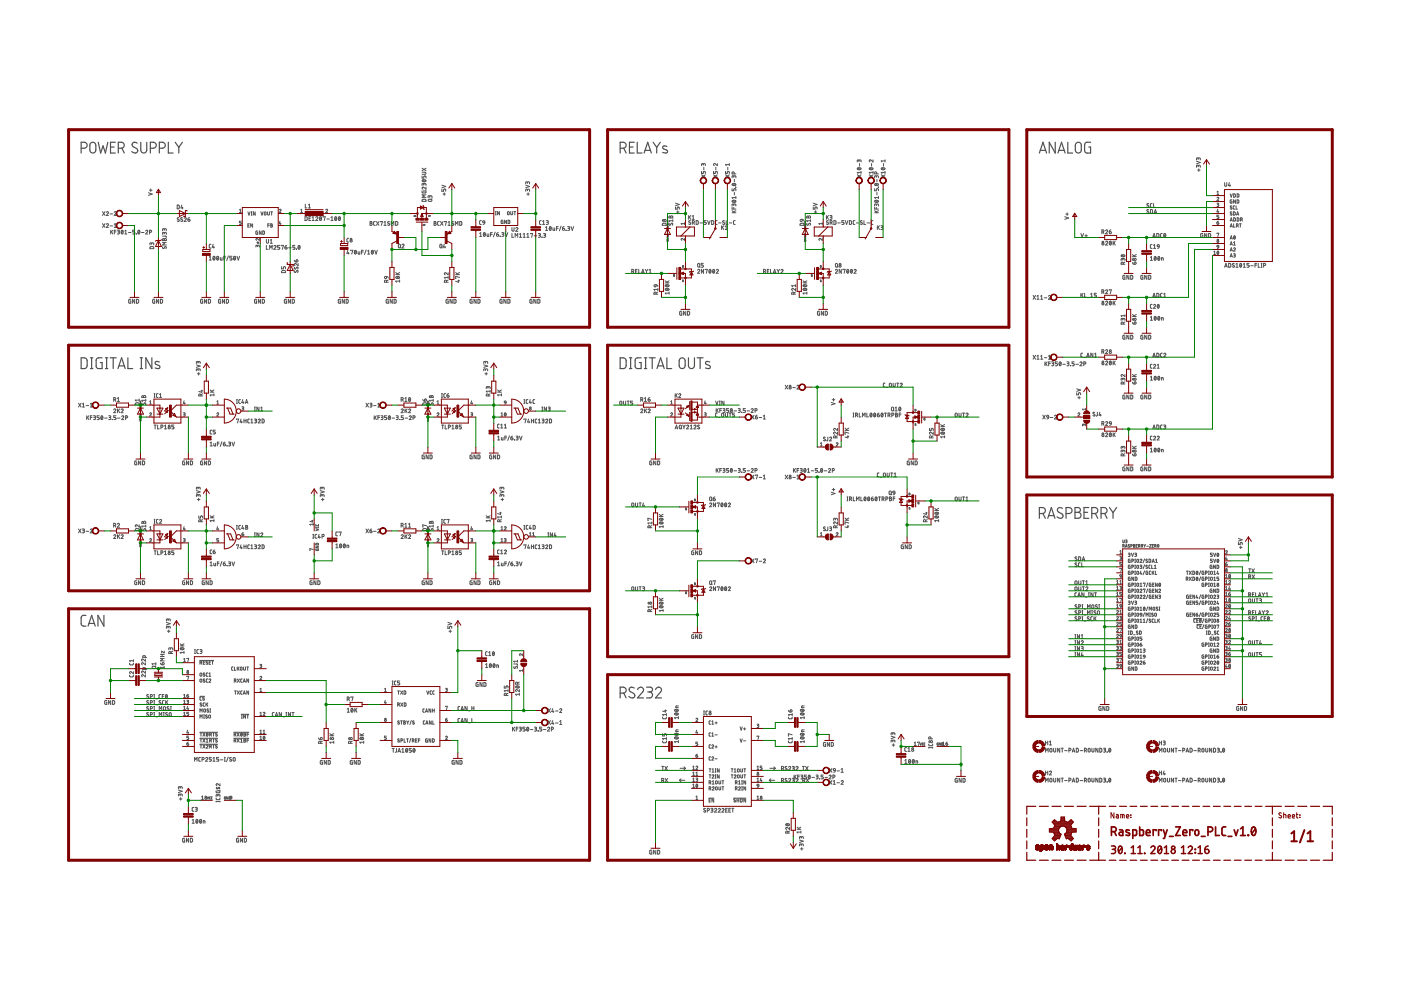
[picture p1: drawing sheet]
<svg xmlns="http://www.w3.org/2000/svg" width="297mm" height="210mm" viewBox="0 0 297 210" stroke-linecap="round" stroke-linejoin="round" font-family="sans-serif">
<g fill="none" stroke="#505050" stroke-width=".21">
<path d="M89.5 37.3v.5h.4v-.4l.1-.1 .3 .1v.4M89.5 36.5h.7l.1 .2-.1 .2-.7 .1M89.5 35.7l.8 .5M89.5 38.2a.42 .42 0 0 1 .5-.1 .42 .42 0 0 1 .3 .3 .41 .41 0 0 1-.5 .2 .41 .41 0 0 1-.3-.4zM89.7 38.1l.4 .4M89.9 39.1l.1-.2h.2l.1 .4M89.9 39.2l-.2-.3-.2 .1v.3M90.3 39.7v.4l-.4-.4a.22 .22 0 0 0-.4 .1 .22 .22 0 0 0 .2 .3M90.3 35.7l-.8 .5M93.7 39.3l.8 .2-.8 .3M111.5 39.3l.8 .2-.8 .3M111.8 38.8l.1-.2h.3l.1 .4"/>
<path d="M111.8 38.9l-.1-.4h-.2v.5M148.7 36.3v.5h.4v-.4l.2-.1 .2 .1v.4M148.7 37.1l.8 .5M149.1 34.9l.1-.2h.2l.1 .4M149.1 35v-.2l-.2-.1-.1 .1-.1 .3M149.2 35.5v.5M149.5 37.1l-.8 .5M151.3 36.3v.5h.3l.1-.4 .1-.1 .3 .1v.4M151.3 37.1l.8 .5M151.8 35.5v.5M152.1 34.7v.4l-.5-.4a.22 .22 0 0 0-.3 .1 .22 .22 0 0 0 .1 .3M152.1 37.1l-.8 .5"/>
<path d="M153.8 36.3v.5h.4v-.4l.1-.1 .3 .1v.4M153.8 37.1l.8 .5M154.3 35.5v.5M154.6 37.1l-.8 .5M154.6 34.7v.4M154.6 34.9h-.8l.2 .2M155.2 39a.44 .44 0 0 1 .5-.1 .44 .44 0 0 1 .3 .3 .43 .43 0 0 1-.4 .2 .43 .43 0 0 1-.4-.4zM155.4 38.9l.5 .4M155.6 37.5l.1-.2h.2l.1 .4M155.6 37.6l-.1-.3h-.2l-.1 .4M155.7 36.9l-.1-.4-.3-.1-.1 .5h.8M155.7 38v.6"/>
<path d="M156 39.7h.1M181.8 37.1l.8 .5M181.8 35.7a.42 .42 0 0 1 .4-.2 .42 .42 0 0 1 .3 .4 .43 .43 0 0 1-.4 .1 .43 .43 0 0 1-.3-.3zM181.9 35.6l.5 .4M182.1 34.1l.1-.2h.3l.1 .4M182.1 34.2l-.2-.3-.1 .1v.3M182.2 34.7v.5M182.6 36.6h-.8l.1 .2M182.6 37.1l-.8 .5M182.6 36.3v.5M184.3 37.1l.8 .5M184.3 35.7a.42 .42 0 0 1 .5-.2 .42 .42 0 0 1 .3 .4 .43 .43 0 0 1-.5 .1 .43 .43 0 0 1-.3-.3z"/>
<path d="M184.5 35.6l.4 .4M184.8 34.7v.5M185.1 33.9v.4l-.4-.3a.22 .22 0 0 0-.4 0 .22 .22 0 0 0 .2 .3M185.1 36.6h-.8l.2 .2M185.1 37.1l-.8 .5M185.1 36.3v.5M185.5 39a.42 .42 0 0 1 .4-.1 .42 .42 0 0 1 .3 .3 .41 .41 0 0 1-.4 .2 .41 .41 0 0 1-.3-.4zM185.6 38.9l.5 .4M185.8 37.5l.1-.2h.2l.1 .4M185.8 37.6l-.1-.3h-.2l-.1 .4M185.9 36.9l-.1-.5-.3 .1-.1 .4h.8M185.9 38v.6"/>
<path d="M186.2 39.7h.1M186.8 37.1l.8 .5M186.9 35.7a.42 .42 0 0 1 .4-.2 .42 .42 0 0 1 .3 .4 .43 .43 0 0 1-.4 .1 .43 .43 0 0 1-.3-.3zM187 35.6l.5 .4M187.3 34.7v.5M187.6 37.1l-.8 .5M187.6 36.6h-.8l.2 .2M187.6 33.9v.4M187.6 36.3v.5M187.6 34.1h-.8l.2 .2M253.7 34.2l.8 .3-.8 .2M253.9 36.1h.5"/>
<path d="M254 35.2l.1-.1h.3l.1 .4M254 35.4v-.4h-.2l-.1 .5M254 33.7l.1-.2h.3l.1 .4M254 33.6l-.2-.1-.1 .4M254 33.6v.2M254.2 35.8v.5M259.7 38.7v.7l.2 .1 .2-.1v-.7M260.6 38.7l-.1 .6h.4M260.8 39.2v.3M21.7 47.4l.6 .8M21.7 44.9l.6 .8M22.3 47.4l-.6 .8"/>
<path d="M22.3 44.9l-.6 .8M22.5 47.6a.22 .22 0 0 1 .4-.2 .22 .22 0 0 1 0 .4l-.4 .4h.5M22.5 45a.22 .22 0 0 1 .4-.1 .22 .22 0 0 1 0 .3l-.4 .5h.5M23.3 47.9h.6M23.3 45.4h.6M23.5 48.8v.8M23.6 49.1l.3 .5M23.9 48.8l-.4 .5M24.2 45a.22 .22 0 0 1 .3-.1 .22 .22 0 0 1 .1 .3l-.4 .5h.5M24.2 48.2h.5M24.2 47.6l.2-.2v.8M24.2 49.2h.4"/>
<path d="M24.6 48.8h-.4v.8M24.9 48.8h.4v.2l-.3 .2M25.1 49.2l.2 .1v.2l-.4 .1M25.8 48.8a.37 .37 0 0 1 .3 .4 .37 .37 0 0 1-.3 .4l-.1-.4zM26.1 49l-.4 .4M26.5 49.6h.4M26.5 49l.2-.2v.8M27.2 49.3h.6M28.6 48.8h-.5v.4h.4l.1 .1-.1 .3h-.4M28.9 49.6h.1M29.3 48.8a.37 .37 0 0 1 .4 .4 .37 .37 0 0 1-.4 .4l-.1-.4zM29.6 49l-.3 .4"/>
<path d="M30 49.3h.5M30.9 49a.22 .22 0 0 1 .3-.2 .22 .22 0 0 1 .1 .4l-.4 .4h.4M31.5 40.9l.8 .2-.8 .3M31.7 40.3h.5M31.7 49.3l.4-.2-.1-.3h-.3v.8M31.8 52.4l.7-.1 .1 .4h-.8zM32 40v.6M32.2 51.7l.1-.2h.2l.1 .4M32.2 51.8l-.2-.3-.2 .4M34.5 50.1h.7l.1 .2M34.5 50.7l.1-.1 .2 .2 .1-.2h.3l.1 .4h-.8zM34.5 52.3v.3l.1 .1 .4-.4h.2v.4"/>
<path d="M34.8 49.5l.1-.2h.3l.1 .4M34.8 49.6v-.3h-.2h-.1v.4M34.8 48.7l.1-.2h.3l.1 .4M34.8 48.8v-.2l-.2-.1-.1 .1v.3M34.8 50.8v.2M35.3 51.4h-.8l.4 .3-.4 .2h.8M37.6 43.5l.4 .1-.1 .7h-.3zM38 46.2h-.3l-.1 .1 .4 .4v.2l-.4-.1M38.5 43.5l-.1 .6h.4M38.7 46.2h-.3l-.1 .1 .4 .4v.2l-.4-.1M38.7 43.9v.4M39.1 46.3l.1-.1h.3l-.4 .7h.4"/>
<path d="M39.8 46.5h.4l.1 .2M39.8 46.5l.1 .4h.3l.1-.2M40.2 46.1l-.4 .4M40.3 46.7h.1M44.4 54.5l.2-.2v.8M44.4 55.1h.4M44.7 51.8h-.3v.2v.5l.3 .1M45.2 51.8l-.2 .6h.5M45.2 54.4h.1a.37 .37 0 0 1 .3 .3 .37 .37 0 0 1-.3 .4l-.2-.4zM45.3 52.2v.4M45.6 54.5l-.4 .5M46 54.4a.37 .37 0 0 1 .4 .3 .37 .37 0 0 1-.4 .4l-.1-.4z"/>
<path d="M46.3 54.5l-.3 .5M46.7 54.6l.1 .5h.3v-.5M47.5 54.7h.3M47.8 54.3h-.3v.8M48.4 54.3l-.3 .9M49.2 54.3h-.5v.4h.4l.1 .2-.1 .2h-.4M49.6 54.4a.37 .37 0 0 1 .4 .3 .37 .37 0 0 1-.4 .4l-.1-.4zM49.9 54.5l-.3 .5M50.2 54.3l.3 .8 .3-.8M50.8 44.5l.2-.1v.7M50.8 45.1h.4M51.2 46.9h-.4v.3h.3l.1 .2-.1 .2h-.3"/>
<path d="M52.6 47.8h.2M52.6 44.9l.2 .7 .2-.7M52.9 47.5h-.3v.7h.3M53.3 45.6h.1M53.3 44.9h.1M53.3 44.9v.7M53.6 47.5v.7l-.5-.7v.7M54.1 44.9v.7l-.4-.7v.7M54.5 51.5h.2M54.6 52.2l.2-.2 .1 .1 .1 .3M54.6 52.1l-.3-.1v.4M54.6 52.1v.2"/>
<path d="M54.6 51.2l.1 .3M54.6 49l-.3 .1v.6h.3l-.1-.4M54.7 51.5l.2 .1M54.7 51.5l-.1 .2M54.9 51.3l-.2 .2M55 50.6v.3l-.4-.3a.19 .19 0 0 0-.3 .1 .19 .19 0 0 0 .1 .2M55.3 44.9l.2 .7 .3-.7M55.4 49v.7l-.4-.7v.7M55.7 49l.4 .1-.1 .6h-.3zM56 45h.4l-.1 .6-.3-.1zM56.5 50.8v.6l.2 .2 .2-.2v-.6M56.5 52v.9h.4"/>
<path d="M56.7 44.9v.5l.2 .2 .2-.2v-.5M56.8 47.8h.3M57.1 47.5h-.3v.7M57.2 52.9v-.9l.2 .5 .3-.5v.9M57.3 50.9l.2-.1v.8M57.3 51.6h.4M57.4 47.5l.3 .1-.1 .2 .2 .1-.1 .2-.3 .1zM57.4 47.8h.2M57.4 44.9h.4M57.6 44.9v.7M58.1 52.2a.23 .23 0 0 1 .3-.1 .23 .23 0 0 1 .1 .3l-.4 .5h.4M59.2 44.5l.2-.1h.2l-.4 .7h.4"/>
<path d="M59.3 52h-.5v.4l.5 .2-.1 .2-.4 .1M59.4 46.9l-.2 .5h.4M59.5 47.3v.3M59.6 52.1l.5-.1-.2 .9M59.7 56.5v.5h.4l.2-.5 .2 .1v.4M59.8 57.5l.6-.1 .1 .4h-.8zM60.4 52.4h.4a.23 .23 0 0 1-.1 .4 .23 .23 0 0 1-.3-.2zM60.8 52l-.3 .1-.1 .3M61.2 52.5h.5M62.4 55.2l.1 .2 .3 .1M62.5 57.4l-.1 .2 .2 .2 .3-.4h.2v.4M62.5 56.7l-.1 .2 .2 .1 .3-.4h.2v.5"/>
<path d="M62.5 52h-.4v.4h.3l.1 .2-.1 .2-.3 .1M62.8 55.2a.23 .23 0 0 1 .4 0 .23 .23 0 0 1-.2 .3h-.2zM62.8 52.9h.1M63.2 55.9v.4l-.4-.4a.22 .22 0 0 0-.4 .1 .22 .22 0 0 0 .2 .3M63.3 52.1a.37 .37 0 0 1 .3 .3 .37 .37 0 0 1-.3 .4l-.1-.2zM63.6 52.2l-.4 .5M63.8 45.1h.3M63.8 44.5l.1-.1v.7M64.7 46l.4 .1-.1 .6-.3 .1zM64.7 43.3v.8h.4M65.4 44.1h.4M65.4 43.5l.2-.2v.8"/>
<path d="M65.5 46.3h.3M65.9 46h-.4v.8h.4M66.2 46.8h.4M66.2 46.1l.2-.1v.8M66.9 46.1a.23 .23 0 0 1 .4-.1 .23 .23 0 0 1 0 .3l-.4 .5h.5M67.8 46a.37 .37 0 0 1 .4 .3 .37 .37 0 0 1-.4 .4l-.1-.3zM68.1 46.1l-.3 .5M68.5 46h.5l-.3 .8M69.1 44.5a.2 .2 0 0 1 .3-.1 .2 .2 0 0 1 0 .3l-.3 .4h.4M69.3 46.4h.5M70.2 46.8h.4M70.2 46.1l.2-.1v.8"/>
<path d="M71.1 46a.37 .37 0 0 1 .3 .3 .37 .37 0 0 1-.3 .4l-.1-.3zM71.4 46.1l-.4 .5M71.9 46a.37 .37 0 0 1 .3 .3 .37 .37 0 0 1-.3 .4l-.2-.3zM72.1 46.1l-.3 .5M73.7 53.1l-.1 .6h.4M73.9 53.5v.4M73.9 50.5l-.3 .2v.5l.3 .1M74.3 53.1h.5l-.2 .8M75.2 53.1a.37 .37 0 0 1 .4 .4 .37 .37 0 0 1-.4 .3l-.1-.3zM75.5 53.3l-.3 .4M75.9 53.3l.1 .6h.3v-.6M76.7 53.4h.3"/>
<path d="M77 53.1h-.3v.8M77.6 53l-.3 1M77.9 53.9h.5M77.9 53.3l.3-.2v.8M78.5 47l.3 .1-.1 .2 .2 .1-.1 .4h-.3zM78.5 47.3h.2M78.8 53.1a.37 .37 0 0 1 .4 .4 .37 .37 0 0 1-.4 .3l-.1-.3zM79.1 53.3l-.3 .4M79.5 53.1l.2 .8 .3-.8M79.6 47l-.4 .1v.6l.4 .1M79.8 47l.5 .8M80.3 47l-.5 .8"/>
<path d="M80.6 47.1l.5-.1-.2 .8M81.4 47.8h.5M81.4 47.1l.2-.1v.8M81.5 58.7l.5-.1v.3a.23 .23 0 0 1-.3 .1 .23 .23 0 0 1-.2-.3zM82 59.8l-.1-.3-.3-.1-.1 .4h.8M82 58.6l.3 .4M82.3 59.4l-.3 .2M82.6 47h-.3l-.1 .1 .4 .4v.2h-.4M83 47.8v-.8l.2 .4 .3-.4v.8M83.9 47l.4 .1-.1 .7h-.3zM83.9 58.2h.8M83.9 57.8l.5 .4"/>
<path d="M83.9 58.7a.41 .41 0 0 1 .5-.1 .41 .41 0 0 1 .3 .3 .42 .42 0 0 1-.4 .2 .42 .42 0 0 1-.4-.4zM84.1 58.7l.4 .3M84.5 51.9l.2-.1 .2 .1-.1 .6h-.3zM84.7 59.6h-.8l.2 .2M84.7 59.4v.4M84.7 57.8l-.5 .3M84.8 52.4l.2 .2M85.2 51.9a.22 .22 0 0 1 .3-.1 .22 .22 0 0 1 .1 .3l-.4 .5h.5M87.8 45.7h.3l.1 .2h-.4zM89.5 40.5l.1 .4h.5l.2-.2v-.2h-.4v.1M89.5 42.4l.7-.1 .1 .4h-.8zM89.7 47.6l.1 .2 .3-.1v-.1h-.2"/>
<path d="M90.3 41.3h-.8l.5 .3-.5 .2h.8M90.8 42.4l.6-.2 .2 .3-.1 .2h-.5l-.2-.1zM90.9 45.7v.2l.3-.2v.2M91.1 41.7l.4-.2 .1 .4M91.1 41.8l-.1-.3-.2 .1v.3M91.6 42.1l-.2 .2M92 47l.4 .1-.1 .2 .2 .2-.1 .3h-.4zM92 47.3h.3M93.1 47l-.3 .1v.6l.3 .1M93.3 51.9l.2-.1 .2 .1-.1 .6h-.3zM93.4 47l.5 .8M93.6 52.4l.2 .2"/>
<path d="M93.7 40.1v.5h.3l.1-.4 .1-.1 .3 .1v.4M93.9 41.1h.5M93.9 47l-.5 .8M94.2 40.9v.5M94.2 51.8l-.2 .6h.5M94.2 47.1l.5-.1-.3 .8M94.3 52.2v.4M94.7 59.8l-.1-.3-.3-.1-.1 .4h.8M95 47.8h.4M95 47.1l.2-.1v.8M95 57.8v.5l-.4-.4a.22 .22 0 0 0-.4 .1 .22 .22 0 0 0 .2 .3M95 58.6v.5"/>
<path d="M95 59.4l-.3 .2M95 58.8h-.8l.2 .3M96.2 47h-.3l-.1 .1 .4 .4v.2h-.4M96.5 47.8v-.8l.3 .4 .3-.4v.8M96.6 58.2h.8M96.6 57.8l.5 .4M97.1 59.5h.3M97.2 59.4v.4l-.6-.2M97.4 58.8l-.8-.2 .1 .5M97.4 57.8l-.5 .3M97.5 47l.4 .1-.1 .7h-.3zM101.7 50.1h.4"/>
<path d="M101.7 49.5l.2-.2v.8M102 46.8l-.3 .1v.6l.3 .1M102.3 47l.1 .2h.4M102.3 47l.1-.2h.3l.1 .4M102.3 47h.1M102.6 49.3a.37 .37 0 0 1 .3 .4 .37 .37 0 0 1-.3 .4l-.1-.4zM102.8 47.2l-.4 .4M102.9 49.5l-.4 .4M103.3 49.6l.1 .5h.2v-.5M104 49.7h.4M104.4 49.3h-.4v.8M105 49.2l-.4 1"/>
<path d="M105.1 45.6h.1M105.1 44.9h.1M105.1 44.9v.7M105.3 49.7h.3a.23 .23 0 0 1 0 .4 .23 .23 0 0 1-.3-.2zM105.6 49.3l-.3 .4M105.9 44.9v.7l-.4-.7v.7M106 50.1h.1M106.4 49.3h.3l.1 .2-.3 .2M106.6 49.7l.2 .1v.2l-.4 .1M106.6 46.7l-.3 .1v.6h.3l-.1-.4M107.1 49.3l.3 .8 .3-.8M107.4 46.7v.7l-.4-.7v.7"/>
<path d="M107.7 44.9l.2 .1v.5h-.3zM107.7 46.7l.4 .1-.1 .6h-.3zM108.3 44.9v.6l.2 .1 .2-.2v-.5M108.5 48.2v.6l.3 .2 .2-.1v-.7M108.5 49.5v.8h.4M108.9 44.9h.4M109.2 44.9v.7M109.2 50.3v-.8l.3 .5 .3-.5v.8M109.3 48.4a.22 .22 0 0 1 .4-.2 .22 .22 0 0 1 0 .4l-.4 .4h.5M110.1 50.3h.5M110.1 49.7l.3-.2v.8M110.9 50.3h.5"/>
<path d="M110.9 49.7l.2-.2v.8M111.7 50.3h.4M111.7 41.1h.5M111.7 49.7l.2-.2v.8M111.8 40.3l.1-.2h.3l.1 .5M111.8 40.4v-.2l-.3-.1v.5M112 40.9v.5M112.5 49.6l.4-.1-.2 .8M113.3 50h.5M114.2 49.5l.4 .1-.2 .3M114.2 49.9h.2M114.4 49.9l.2 .1v.2l-.4 .1"/>
<path d="M114.7 46.8l-.3 .1v.6l.3 .1M114.9 50.3h.1M115 47.6h.5M115 46.9l.3-.1v.8M115.2 49.5l.5 .2-.4 .2M115.5 49.9l.2 .1v.2l-.5 .1M115.7 48.2l.2-.2v.9M115.7 48.9h.4M115.8 46.8h.4l.1 .1-.4 .2M116 47.1l.2 .1v.3l-.4 .1M116.6 48.1a.37 .37 0 0 1 .3 .3 .37 .37 0 0 1-.3 .4l-.2-.3zM116.8 48.2l-.3 .5"/>
<path d="M117.2 48.3l.2 .6h.2v-.6M118 48.4h.3M118.3 48h-.3v.9M119 47.9l-.4 1M119.3 48.4h.3a.23 .23 0 0 1 0 .4 .23 .23 0 0 1-.3-.2zM119.6 48l-.3 .4M120 48.8h.1M120.4 48l.4 .1-.2 .3M120.4 48.4h.2M120.6 48.4l.2 .1v.2l-.4 .2M121.1 48l.2 .9 .3-.9M133.9 57.6l.5-.2-.1-.3h-.4v.8"/>
<path d="M134.2 57.6l.2 .3M134.7 57.5h.3M135.1 57.1h-.4v.8h.4M135.4 57.1v.8h.4M136 57.9l.3-.8 .3 .8M136.1 57.7h.4M136.8 57.1l.3 .4M137.1 57.5v.4M137.4 57.1l-.3 .4M137.6 57.9h.5M137.6 57.3l.3-.2v.8M140.5 47.3h.6l.1 .5h-.8z"/>
<path d="M141.1 60h.8M141.1 59.5l.4 .5M141.4 51.1l.2 .1M141.4 50.4l.2 .1zM141.4 50.1h.2l-.1 .1M141.4 48.6h.2M141.4 47.9h.2zM141.4 47.5l.2 .1-.1-.1M141.4 48.3h.1M141.4 50.9h.1M141.5 50.7h.1M141.6 50.6h.1"/>
<path d="M141.5 50.1v.1M141.6 50h.1M141.5 48.2h.1M141.6 48.1h.1M141.6 47.5h.1M141.5 50.9l.2 .1M141.5 47.2l.1 .1M141.5 47.7l.1 .1M141.5 48.4l.2 .1M141.5 49.8h.1M141.5 50.1h.1M141.5 50.2l.1 .1"/>
<path d="M141.5 50.8h.1M141.5 50.2h.1M141.5 48.3h.1M141.5 47.7h.1M141.5 47.2h.1M141.5 50.9h.1M141.5 50.9l.1 .1M141.5 48.4h.1M141.5 48.4l.1 .1M141.6 50.5v.1M141.6 49.9v.1M141.6 48v.1"/>
<path d="M141.6 47.4v.1M141.6 47l-.1 .1M141.6 49.5v.1M141.6 49.6h-.1M141.9 45.9l.1-.1 .2 .2 .1-.2h.2l.1 .4h-.8zM141.9 59.5l-.5 .3M141.9 47.4l-.1 .2 .2 .2 .4-.5h.2l-.1 .5M142.2 46v.2M142.6 46.8h-.8l.2 .2M142.6 46.6v.4M143 58.2h-.2v.3l.2 .1v-.2M143.2 43.9v.4h.4v-.3l.1-.1 .3 .1v.3"/>
<path d="M143.2 43.1l.8 .2-.8 .3M143.4 45h.6M143.7 44.7v.5M144.7 56.3l.2 .1-.1 .3zM144.9 59.4h-.2l.2 .3h-.2M145.1 50.6v.3l-.4-.3a.2 .2 0 0 0-.3 .1 .2 .2 0 0 0 .2 .2M145.1 47.4h-.7l.2 .2M145.1 47.2v.4M146 45.7v.8M146.2 46l.3 .5M146.4 46.8h-.3l-.1 .1 .4 .4v.2h-.4M146.5 45.7l-.5 .5"/>
<path d="M146.7 46.5h.5M146.7 45.9l.3-.2v.8M146.8 47.2l.4-.1-.1-.3h-.3v.8M147.1 47.2l.1 .4M147.6 46.8l.4 .1-.1 .7h-.3zM147.9 57.3a.22 .22 0 0 1 .3-.2 .22 .22 0 0 1 .1 .4l-.4 .4h.5M147.9 56l.2-.2 .2 .2v.6l-.4-.1zM148.3 56.5l.1 .2M148.4 47.3h.5M149.1 55.8h-.4v.4h.2l.2 .2-.1 .2-.3 .1M149.2 57.1v.8l-.5-.8v.8M149.5 57.2l.5-.1-.2 .8"/>
<path d="M149.7 46.8h-.4v.3l.3 .1 .1 .1-.1 .3h-.3M150 46.8l.3 .8 .3-.8M150.4 57.1a.37 .37 0 0 1 .3 .4 .37 .37 0 0 1-.3 .4l-.1-.4zM150.7 57.3l-.4 .4M150.9 46.8l.4 .1-.1 .7h-.3zM151.2 57.1a.37 .37 0 0 1 .3 .4 .37 .37 0 0 1-.3 .4l-.1-.4zM151.5 57.3l-.4 .4M151.9 57.3a.22 .22 0 0 1 .3-.2 .22 .22 0 0 1 .1 .4l-.4 .4h.4M152 46.8l-.3 .1v.6l.3 .1M152.3 47.3h.6M153 47.9v.8M153.2 48.2l.2 .5"/>
<path d="M153.4 47.9l-.4 .4M153.6 46.8h-.3l-.1 .1 .4 .4v.2h-.4M153.7 48l.3-.1v.8M153.7 48.7h.5M154 46.8v.8h.3M154.6 47.3h.6M155.2 40v.4h.4v-.3l.1-.1 .3 .1v.3M155.2 45.1h.8M155.2 44v.3h.8M155.2 44.7l.5 .4M155.2 42.6a.44 .44 0 0 1 .5-.2 .44 .44 0 0 1 .3 .4 .44 .44 0 0 1-.5 .1 .44 .44 0 0 1-.3-.3zM155.4 42.5l.5 .4"/>
<path d="M155.6 43.5l.1-.2h.2l.1 .4M155.6 43.6l-.1-.4h-.2l-.1 .5M155.6 44v.3M155.7 40.8v.5M155.9 46.8l-.4 .1v.6l.4 .1M156 41.9h-.8l.2 .2M156 44.7l-.5 .2M156 41.7v.4M161.9 57.6l.4-.2-.1-.3h-.3v.8M162.2 57.6l.1 .3M162.7 57.5h.3M163 57.1h-.3v.8h.3"/>
<path d="M163.4 57.1v.8h.3M164 57.9l.2-.8 .3 .8M164 57.7h.4M164.7 57.1l.3 .4M165 57.5v.4M165.3 57.1l-.3 .4M165.6 57.3a.22 .22 0 0 1 .3-.2 .22 .22 0 0 1 0 .4l-.3 .4h.4M169.8 47.3h.5l.2 .5h-.9zM169.9 47h.1M170.1 46.5l-.2 .5M170.1 46.5l-.4 .1 .2 .4M170.1 46.5l.2 .1 .2 .3"/>
<path d="M170.3 60h.8M170.3 59.5l.5 .5M170.6 50.4h.2zM170.6 50.1l.2 .1-.1-.1M170.6 47.9h.2zM170.6 47.5l.2 .1-.1-.1M170.6 50.9h.1M170.6 48.3h.1M170.6 51.1l.2 .1M170.6 48.6h.2M170.7 50.7h.1M170.7 48.2h.1"/>
<path d="M170.7 50.2l.1 .1M170.7 49.8h.1M170.7 47.7l.1 .1M170.7 47.2l.1 .1M170.7 50.5v.1M170.7 49.9v.1M170.7 48v.1M170.7 47.4v.1M170.7 50.5h.1M170.7 49.9h.1M170.7 48h.1M170.7 47.4h.1"/>
<path d="M170.8 47.4v.1M170.8 48v.1M170.8 49.9v.1M170.8 50.5v.1M170.8 51l-.1-.1 .2 .1M170.8 50.5l-.1 .1M170.8 49.9l-.1 .1M170.8 48.5l-.1-.1 .2 .1M170.8 48l-.1 .1M170.8 47.4l-.1 .1M170.8 47l-.1 .1M170.8 50.8l-.2 .1"/>
<path d="M170.8 49.6h-.1M170.8 48.3h-.2M170.8 49.5v.1M171 45.9l.2-.1 .2 .2 .2-.3 .2 .2 .1 .3h-.9zM171.1 59.5l-.5 .3M171.1 47.4l-.1 .3 .2 .1 .5-.5 .2 .2-.2 .3M171.4 46v.2M171.9 46.8h-.9l.2 .2M171.9 46.6v.4M172.2 58.2l-.2 .1v.2l.2 .1-.1-.2M172.4 43.9v.4h.4v-.3l.2-.1 .2 .1v.3M172.4 43.1l.8 .2-.8 .3"/>
<path d="M172.6 45h.6M172.9 44.7v.5M173.9 56.3l.2 .1-.1 .3zM174.1 59.4h-.2l.2 .3h-.2M174.3 50.6v.3l-.4-.3a.2 .2 0 0 0-.3 .1 .2 .2 0 0 0 .2 .2M174.3 47.4h-.7l.2 .2M174.3 47.2v.4M175.2 45.7v.8M175.4 46l.3 .5M175.6 46.8h-.3l-.1 .1 .4 .4v.2h-.4M175.7 45.7l-.5 .5M176 45.7h.3l.1 .2-.4 .2"/>
<path d="M176 47.2l.4-.1-.1-.3h-.3v.8M176.2 46.1l.2 .1v.2l-.4 .1M176.3 47.2l.1 .4M176.8 46.8l.4 .1-.1 .7h-.3zM177.1 57.3a.22 .22 0 0 1 .3-.2 .22 .22 0 0 1 .1 .4l-.4 .4h.5M177.1 56l.2-.2 .2 .2v.6l-.4-.1zM177.5 56.5l.2 .2M177.6 47.3h.6M178.4 57.1v.8l-.5-.8v.8M178.7 57.2l.5-.1-.2 .8M178.9 46.8h-.4v.3l.4 .1v.1v.3h-.4M179.2 46.8l.3 .8 .3-.8"/>
<path d="M179.6 57.1a.37 .37 0 0 1 .4 .4 .37 .37 0 0 1-.4 .4l-.1-.4zM179.9 57.3l-.3 .4M180.1 46.8l.4 .1-.1 .7h-.3zM180.4 57.1a.37 .37 0 0 1 .3 .4 .37 .37 0 0 1-.3 .4l-.1-.4zM180.7 57.3l-.4 .4M181.1 57.3a.22 .22 0 0 1 .3-.2 .22 .22 0 0 1 .1 .4l-.4 .4h.4M181.3 46.8l-.4 .1v.6l.4 .1M181.5 47.3h.6M182.8 46.8h-.3l-.1 .1 .4 .4v.2h-.4M183.2 46.8v.8h.3M183.8 47.3h.6M185.1 46.8l-.4 .1v.6l.4 .1"/>
<path d="M185.4 40v.4h.4v-.3l.2-.1 .2 .1v.3M185.4 45.1h.8M185.4 44.7l.5 .4M185.4 44v.3h.8M185.5 42.6a.42 .42 0 0 1 .4-.2 .42 .42 0 0 1 .3 .4 .42 .42 0 0 1-.4 .1 .42 .42 0 0 1-.3-.3zM185.6 42.5l.5 .4M185.8 43.5l.1-.2h.2l.1 .4M185.8 43.6l-.1-.4h-.2l-.1 .5M185.8 44v.3M185.9 40.8v.5M186 47.9v.8M186.2 48.2l.3 .5"/>
<path d="M186.2 44.7l-.5 .2M186.2 41.7v.4M186.2 41.9h-.8l.2 .2M186.5 47.9l-.5 .4M186.8 47.9h.3l.1 .1-.4 .2M187 48.2l.2 .1v.3l-.4 .1M225.7 46l.9 .2-.9 .3M226 45.4h.5M226.3 45.1v.6M229.2 49.5l.2 .8 .3-.8M230 50h.5M230.3 49.7v.6"/>
<path d="M233.6 49.2h.4v-.3l-.4-.2v.9M233.9 49.2l.2 .4M234.4 51.3a.22 .22 0 0 1 .3-.1 .22 .22 0 0 1 .1 .3l-.4 .5h.4M234.4 48.9a.22 .22 0 0 1 .3-.1 .22 .22 0 0 1 .1 .3l-.4 .5h.4M235.2 49.1h.3a.23 .23 0 0 1 .1 .3 .23 .23 0 0 1-.2 .2 .23 .23 0 0 1-.2-.3zM235.3 51.2a.37 .37 0 0 1 .3 .4 .37 .37 0 0 1-.3 .3l-.1-.3zM235.5 48.7l-.3 .4M235.6 51.3l-.4 .5M236 51.1v.9M236.2 51.5l.3 .5M236.5 51.1l-.5 .5M237.7 54.1a.44 .44 0 0 1 .5-.1 .44 .44 0 0 1 .3 .3 .44 .44 0 0 1-.5 .2 .44 .44 0 0 1-.3-.4z"/>
<path d="M237.9 54.1l.4 .3M238.1 55l.1-.2h.2l.1 .4M238.1 55.2l-.1-.3-.1-.1-.2 .1v.3M238.1 56l-.1-.4-.3 .1v.3h.8M238.5 58.4l-.4 .1v.7h.4v-.5h-.1M238.5 55.6l-.4 .2M239.4 58.4v.8l-.5-.8v.8M239.7 58.4l.5 .1v.6l-.2 .1h-.3zM240.1 55.7l.4 .3M240.1 54.4h.8M240.1 54l.5 .4M240.5 55.7a.23 .23 0 0 1 .4 0 .23 .23 0 0 1-.2 .3h-.2z"/>
<path d="M240.9 54l-.5 .3M242.3 58.4l-.4 .1 .1 .7h.3v-.5h-.1M243.2 58.4v.8l-.5-.8v.8M243.5 58.4l.5 .1v.6l-.2 .1h-.3zM243.5 44.5l-.3-.1v.2l.4 .4v.1h-.5M243.5 43.2h-.3v.1l.4 .4v.2h-.5M243.9 54.6l.2-.2v.8M243.9 55.2h.4M243.9 44.4l.4 .1v.7h-.4zM244.3 51.8l-.4 .2v.6l.4 .1M244.3 43.2l-.4 .1v.6l.4 .1M244.4 50.3l.3-.8 .3 .8"/>
<path d="M244.5 50.1h.4M244.6 52.7h.4M244.6 52l.2-.2v.9M244.6 43.2v.8h.3M244.7 45.2l.3-.8 .2 .8M244.8 45h.4M244.8 54.4a.37 .37 0 0 1 .3 .4 .37 .37 0 0 1-.3 .4l-.1-.4zM245.1 54.6l-.4 .4M245.3 49.5h.3l.1 .2v.5l-.2 .1h-.2zM245.4 52l.3-.1 .1 .4h-.4zM245.6 54.4a.37 .37 0 0 1 .3 .4 .37 .37 0 0 1-.3 .4l-.1-.4zM245.8 52.3l-.4 .4"/>
<path d="M245.9 54.6l-.4 .4M246.3 55.2v-.5h.3v.5M246.4 49.5l-.3 .2v.5l.3 .1M246.8 49.5a.37 .37 0 0 1 .4 .4 .37 .37 0 0 1-.4 .4l-.1-.4zM247.1 49.7l-.3 .4M255 49.5l-.4 .1 .1 .7h.3v-.4h-.1M255.9 49.5v.8l-.5-.8v.8M256.2 49.5l.5 .1-.1 .7h-.4zM257.3 53.4l.2-.1v.7M257.3 54h.4M258 42a.2 .2 0 0 1 .3-.2 .2 .2 0 0 1 .1 .3l-.4 .4h.4M258 43.1l.4 .1-.3 .2"/>
<path d="M258 47.2h.3a.19 .19 0 0 1 .1 .3 .19 .19 0 0 1-.3 .1zM258 49.5l.4-.1-.2 .7M258 40.7l.2-.1v.7M258 41.3h.4M258 52.1l.3-.1 .1 .4-.3-.1zM258.1 53.3a.32 .32 0 0 1 .3 .3 .32 .32 0 0 1-.3 .3zM258.2 44.4l-.2 .5h.4M258.2 43.4l.2 .3-.4 .1M258.3 44.7v.4M258.3 46.9l-.3 .3M258.4 53.4l-.3 .4M258.4 45.6h-.4v.4h.4l-.1 .3h-.3"/>
<path d="M258.4 52.4l-.3 .3M259.7 56.7l.2-.9 .3 .9M259.7 56.5h.4M260.5 55.8l.3 .1 .2 .2v.3l-.3 .3h-.2zM260.8 53.2l.2-.7 .3 .7M260.8 41.1l.2 .7 .3-.7M260.8 46.9l.2-.7 .3 .7M260.8 48.2l.2-.7 .3 .7M260.8 50.7l.2-.7 .3 .7M260.8 52l.2-.7 .3 .7M260.8 54.5l.2-.7 .3 .7M260.9 54.3h.3"/>
<path d="M260.9 53.1h.3M260.9 51.8h.3M260.9 50.5h.3M260.9 46.7h.3M260.9 48h.3M261.2 43.7h-.3l-.1 .1 .4 .5h-.4M261.2 45l-.3-.1-.1 .2 .4 .5-.4-.1M261.2 42.4l-.4 .1 .1 .6h.3l-.1-.4M261.5 44.9h.3l.1 .2-.1 .5h-.3zM261.5 52.7a.2 .2 0 0 1 .3-.2 .21 .21 0 0 1 .1 .4l-.4 .3h.4M261.5 53.8l.4 .1-.3 .2M261.5 52h.4"/>
<path d="M261.5 51.4l.2-.1v.7M261.6 41.1l.3 .1v.6h-.3zM261.6 46.2l.3 .1v.6h-.3zM261.6 47.5v.7h.3M261.6 50a.33 .33 0 0 1 .3 .3 .33 .33 0 0 1-.3 .4zM261.7 55.9l-.2-.1-.2 .2 .4 .4v.2l-.4-.1M261.7 54.1l.2 .3-.4 .1M261.8 43.6l-.3 .2v.5h.3M261.9 50.2l-.3 .3M261.9 42.4v.7l-.4-.7v.7M262 56.7h.5M262 56l.3-.2v.9"/>
<path d="M262.1 43.6v.7h.3M262.1 47.9h.3M262.2 45.6l.2-.7 .2 .7M262.2 45.4h.4M262.3 42.4l.3 .1v.6h-.3zM262.3 41.1l.4 .1-.1 .6h-.3zM262.3 46.2l.4 .1-.1 .6h-.3zM262.4 47.9l.1-.3-.4-.1v.7M262.4 47.9l.2 .3M262.8 47.5h.4M263 55.9a.37 .37 0 0 1 .3 .4 .37 .37 0 0 1-.3 .3l-.2-.3zM263 47.5v.7"/>
<path d="M263 46.6l.4-.1-.1-.3h-.3v.7M263.2 56l-.3 .5M263.2 46.6l.2 .3M263.6 56.7h.5M263.6 56l.2-.2v.9M264.8 55.8h-.4v.4l.4 .2v.2l-.4 .1M265.2 56.3h.5M266.1 56.2h.3M266.4 55.8h-.3v.9M266.8 55.8v.9h.3M267.4 56.7h.2M267.4 55.8h.2"/>
<path d="M267.5 55.8v.9M267.9 56.3l.4-.1-.1-.3-.3-.1v.9M27.7 63.5l-.4 .1 .1 .7h.3v-.5h-.1M28.6 63.5v.8l-.5-.8v.8M28.9 63.5h.4l.1 .2v.4l-.2 .2h-.3zM32.8 63.5l-.4 .1v.7h.4v-.5h-.1M33.6 63.5v.8l-.4-.8v.8M34 63.5h.4l.1 .2v.4l-.3 .2h-.2zM41.6 77.4l.8 .2-.8 .3M41.8 79.2h.6M42 78.4l.1-.2h.2l.1 .4M42 78.5v-.2l-.2-.1-.1 .1-.1 .3"/>
<path d="M42 76.9l.1-.3h.2l.1 .5M42 77v-.3l-.2-.1-.1 .1-.1 .4M42.1 79v.5M43 63.5l-.5 .1 .1 .7h.4v-.5h-.2M43.8 63.5v.8l-.5-.8v.8M44.2 63.5h.3l.1 .2v.4l-.2 .2h-.2zM46.8 63.5l-.4 .1v.7h.4v-.5h-.2M47.6 63.5v.8l-.4-.8v.8M48 63.5h.3l.2 .2v.4l-.3 .2h-.2zM54.4 63.5l-.4 .1v.7h.4v-.5h-.1M55.2 63.5v.8l-.4-.8v.8M55.6 63.5h.3l.2 .2v.4l-.3 .2h-.2z"/>
<path d="M60.7 63.5h-.3l-.1 .1 .1 .7h.3v-.5h-.1M61.6 63.5v.8l-.5-.8v.8M62 63.5h.3l.1 .2v.4l-.2 .2h-.2zM72.2 63.5h-.4l-.1 .1 .1 .7h.4v-.5h-.2M73 63.5v.8l-.4-.8v.8M73.4 63.5l.4 .1v.6l-.2 .1h-.2zM82.3 63.5l-.4 .1 .1 .7h.3v-.5h-.1M83.2 63.5v.8l-.5-.8v.8M83.5 63.5l.5 .1v.6l-.2 .1h-.3zM95 63.5l-.4 .1 .1 .7h.3v-.5h-.1M95.9 63.5v.8l-.5-.8v.8M96.2 63.5l.5 .1v.6l-.2 .1h-.3z"/>
<path d="M100.1 63.5l-.4 .1v.7h.4v-.5h-.1M100.9 63.5v.8l-.4-.8v.8M101.3 63.5l.4 .1v.6l-.1 .1h-.3zM102.6 77.4l.8 .2-.8 .3M102.8 79.2h.5M102.9 78.4l.4-.2 .1 .4M102.9 78.5v-.2l-.2-.1-.1 .4M102.9 76.9l.2-.3h.2l.1 .5M102.9 77v-.3l-.2-.1-.1 .5M103.1 79v.5M106.4 63.5l-.4 .1 .1 .7h.3v-.5h-.1M107.3 63.5v.8l-.5-.8v.8"/>
<path d="M107.7 63.5l.4 .1v.6l-.2 .1h-.2zM112.8 63.5l-.4 .1v.7h.4v-.5h-.1M113.6 63.5v.8l-.4-.8v.8M114 63.5l.4 .1v.6l-.4 .1zM138.7 60.5l.4-.1v.2a.23 .23 0 0 1-.3 .2 .23 .23 0 0 1-.1-.3zM139.1 62.1l-.3-.1-.2 .4h.9M139.1 60.4l.4 .3M139.1 62.1v.3M139.5 61.9l-.4 .2M139.5 61.4h-.9l.2 .2M139.5 61.2v.4M141.1 61.3a.43 .43 0 0 1 .4-.2 .43 .43 0 0 1 .3 .4 .44 .44 0 0 1-.4 .1 .44 .44 0 0 1-.3-.3z"/>
<path d="M141.1 60.5a.43 .43 0 0 1 .4-.2 .43 .43 0 0 1 .3 .4 .44 .44 0 0 1-.4 .1 .44 .44 0 0 1-.3-.3zM141.2 61.2l.5 .4M141.2 60.4l.5 .4M141.9 61.9v.5M141.9 62.1h-.8l.1 .3M144.5 66l-.4 .1 .1 .7h.3v-.4h-.1M145.4 66v.8l-.5-.8v.8M145.8 66l.4 .1-.1 .7h-.3zM168.3 62.1l-.3-.1-.1 .4h.8M168.3 62.1v.3M168.7 61.2v.4l-.5-.4a.22 .22 0 0 0-.3 .1 .22 .22 0 0 0 .1 .3M168.7 61.9l-.4 .2"/>
<path d="M168.7 60.4v.4M168.7 60.6h-.8l.1 .2M170.3 61.3a.43 .43 0 0 1 .4-.2 .43 .43 0 0 1 .3 .4 .44 .44 0 0 1-.4 .1 .44 .44 0 0 1-.3-.3zM170.3 60.5a.43 .43 0 0 1 .4-.2 .43 .43 0 0 1 .3 .4 .44 .44 0 0 1-.4 .1 .44 .44 0 0 1-.3-.3zM170.4 61.2l.5 .4M170.4 60.4l.5 .4M171.1 61.9v.5M171.1 62.1h-.8l.1 .3M173.8 66l-.5 .1 .1 .7h.4v-.4h-.2M174.6 66v.8l-.5-.8v.8M175 66h.3l.1 .2v.4l-.2 .2h-.2zM219 75.3l.6 .9"/>
<path d="M219 62.6l.6 .9M219.6 75.3l-.6 .9M219.6 62.6l-.6 .9M219.9 63.5h.4M219.9 75.5l.2-.2v.9M219.9 62.8l.2-.2v.9M219.9 76.2h.4M220.6 63.5h.5M220.6 76.2h.5M220.6 75.5l.3-.2v.9M220.6 62.8l.3-.2v.9M221.4 75.8h.6"/>
<path d="M221.4 63.1h.6M221.6 76.7v.9M221.7 77l.3 .6M222 76.7l-.4 .5M222.3 62.8a.22 .22 0 0 1 .3-.2 .22 .22 0 0 1 .1 .4l-.4 .5h.5M222.3 76.2h.5M222.3 75.5l.2-.2v.9M222.3 77.1h.4M222.7 76.7h-.4v.9M223 76.7l.4 .1v.3h-.3M223.2 77.1l.2 .3-.4 .2M224.2 76.7h-.4v.4h.3l.1 .2-.1 .2-.3 .1"/>
<path d="M224.7 76.8a.37 .37 0 0 1 .3 .3 .37 .37 0 0 1-.3 .4l-.2-.4zM224.9 76.9l-.3 .5M225.3 77.2h.6M226.2 76.7l.4 .1v.3h-.3M226.4 77.1l.2 .3-.4 .2M226.9 77.6h.1M227.8 76.7h-.5v.4h.4l.1 .2-.1 .2-.4 .1M228.1 77.2h.5M229 76.9a.23 .23 0 0 1 .3-.2 .23 .23 0 0 1 .1 .4l-.4 .5h.4M229.2 62.2v.8M229.4 62.5l.2 .5M229.5 74.9h-.2l-.1 .2v.5l.3 .1"/>
<path d="M229.6 62.2l-.4 .5M229.8 77.2h.3l.1-.4-.4-.1v.9M229.8 75.8h.4M230 62.2v.8h.3M230.4 75.7l.3-.8 .2 .8M230.5 75.5h.4M230.6 63.1h.3M231.2 62.4l.3-.2v.8M231.2 63h.5M231.7 74.9v.8l-.4-.8v.8M232.1 75.1l.2-.2v.8M232.1 75.7h.4"/>
<path d="M232.5 62.2h-.5v.3h.3l.2 .2-.1 .3h-.4M233.6 61.9h.4v-.3l-.4-.2v.9M233.6 74.6h.4v-.3l-.4-.2v.9M233.9 61.9l.2 .4M233.9 74.6l.2 .4M234.4 64a.22 .22 0 0 1 .3-.2 .22 .22 0 0 1 .1 .4l-.4 .5h.4M234.4 76.7a.22 .22 0 0 1 .3-.2 .22 .22 0 0 1 .1 .4l-.4 .5h.4M234.4 61.6a.22 .22 0 0 1 .3-.1 .22 .22 0 0 1 .1 .3l-.4 .5h.4M234.4 74.3a.22 .22 0 0 1 .3-.1 .22 .22 0 0 1 .1 .3l-.4 .5h.4M235.2 61.5l.4-.1-.2 .9M235.3 63.9a.37 .37 0 0 1 .3 .4 .37 .37 0 0 1-.3 .3l-.1-.3zM235.3 76.6a.37 .37 0 0 1 .3 .4 .37 .37 0 0 1-.3 .3l-.1-.4z"/>
<path d="M235.6 64l-.4 .5M235.6 76.7l-.4 .5M236 63.8v.9M236 76.5v.9M236.2 64.2l.3 .5M236.2 76.9l.3 .5M236.5 63.8l-.5 .5M236.5 76.5l-.5 .5M238.1 67.7l.1-.2h.2l.1 .4M238.1 67.7l-.3-.2-.1 .4M238.1 67.7v.2M238.1 68.7l-.1-.4-.3 .1v.3h.8"/>
<path d="M238.5 71.1l-.4 .1v.7h.4v-.5h-.1M238.5 79.4v.5l-.4-.4a.22 .22 0 0 0-.4 0 .22 .22 0 0 0 .2 .4M238.5 66.7v.5M238.5 68.3l-.4 .2M238.5 66.9h-.8l.2 .3M239.4 71.1v.8l-.5-.8v.8M239.7 71.1l.5 .1v.6l-.2 .1h-.3zM240.1 68.4l.4 .3M240.1 67.1h.8M240.1 66.7l.5 .4M240.1 79.8h.8M240.1 79.4l.5 .4"/>
<path d="M240.5 68.3a.24 .24 0 0 1 .4 .1 .24 .24 0 0 1-.2 .3h-.2zM240.9 66.7l-.5 .3M240.9 79.4l-.5 .2M242.3 71.1l-.4 .1 .1 .7h.3v-.5h-.1M243.2 71.1v.8l-.5-.8v.8M243.5 71.1l.5 .1v.6l-.2 .1h-.3zM243.9 67.3l.2-.2v.8M243.9 80l.2-.2v.8M243.9 67.9h.4M244.3 64.5l-.3 .1-.1 .1v.6l.4 .1M244.3 77.2l-.3 .1-.1 .1v.6l.4 .1M244.4 63l.3-.8 .3 .8"/>
<path d="M244.4 75.7l.3-.8 .3 .8M244.5 62.8h.4M244.5 75.5h.4M244.6 64.7a.22 .22 0 0 1 .3-.1 .22 .22 0 0 1 0 .3l-.3 .5h.4M244.6 77.4a.22 .22 0 0 1 .3-.2 .22 .22 0 0 1 0 .4l-.3 .5h.4M244.8 67.1a.37 .37 0 0 1 .3 .4 .37 .37 0 0 1-.3 .4l-.1-.4zM244.8 79.8a.37 .37 0 0 1 .3 .4 .37 .37 0 0 1-.3 .4l-.1-.4zM245.1 67.3l-.4 .4M245.1 80l-.4 .4M245.3 62.2h.3l.1 .2v.4l-.2 .2h-.2zM245.3 74.9h.3l.1 .2v.4l-.2 .2h-.2zM245.3 78.1h.5"/>
<path d="M245.3 77.4l.3-.2v.9M245.5 64.6a.37 .37 0 0 1 .3 .3 .37 .37 0 0 1-.3 .4l-.2-.3zM245.5 79.9l.1-.1a.37 .37 0 0 1 .3 .4 .37 .37 0 0 1-.3 .4zM245.6 67.1a.37 .37 0 0 1 .3 .4 .37 .37 0 0 1-.3 .4l-.1-.4zM245.7 64.7l-.3 .5M245.9 67.3l-.4 .4M245.9 80l-.4 .4M246.3 67.9v-.5h.3v.5M246.4 62.2l-.3 .2v.5l.3 .1M246.4 74.9l-.3 .2v.5l.3 .1M246.7 75.1a.22 .22 0 0 1 .3-.2 .22 .22 0 0 1 .1 .3l-.4 .5h.5M246.7 62.4l.3-.2v.8"/>
<path d="M246.7 63h.5M16.6 85.5l.6 .8M17.2 85.5l-.6 .8M17.5 86.3h.4M17.5 85.7l.2-.2v.8M18.2 86h.6M18.4 88.2v.8M18.6 88.5l.2 .5M18.8 88.2l-.4 .4M19.1 86.3h.5M19.1 85.7l.2-.2v.8M19.2 88.5h.3"/>
<path d="M19.5 88.2h-.3v.8M19.8 88.2h.4v.3h-.3M20 88.5l.2 .1v.3l-.4 .1M21 88.2h-.4v.3h.4v.2v.2l-.4 .1M21.5 88.2a.39 .39 0 0 1 .3 .4 .39 .39 0 0 1-.3 .3l-.1-.3zM21.8 88.3l-.4 .5M22.2 88.6h.5M23.1 88.2h.4l-.1 .3h-.3M23.3 88.5l.2 .1v.3l-.4 .1M23.8 88.9h.1M23.8 88.9v.1M24.1 86.9a.22 .22 0 0 1 .3-.2 .22 .22 0 0 1 .1 .4l-.4 .4h.5"/>
<path d="M24.1 84.8l.3-.1 .1-.3-.4-.1v.8M24.4 84.8l.2 .3M24.6 88.2h-.5v.3h.4l.1 .2-.1 .2-.4 .1M24.9 84.5l.2-.2v.8M24.9 85.1h.4M24.9 88.6h.6M24.9 86.7v.8M25.1 87l.3 .5M25.4 86.7l-.5 .5M25.7 86.9a.22 .22 0 0 1 .3-.2 .22 .22 0 0 1 .1 .4l-.4 .4h.4M25.8 88.3a.22 .22 0 0 1 .3-.1 .22 .22 0 0 1 .1 .3l-.4 .5h.4M26.6 88.6h.4l.1-.3-.5-.1v.8"/>
<path d="M28.7 85.5l.7-.1 .1 .5h-.8zM29 97.7l-.4 .1v.7l.4 .1v-.5h-.1M29.5 84.8h-.8l.2 .2M29.5 84.6v.4M29.7 85.6l.2 .1M29.7 88.2h.2M29.7 89.2v.1M29.7 88.5h.2zM29.7 86.6v.1M29.7 85.9l.2 .1zM29.7 88.8l.1 .1M29.7 86.3h.1"/>
<path d="M29.7 85.6l.1 .1M29.7 85.1v.1M29.7 85.3l.2 .1M29.7 85.8h.2M29.7 87.9h.2M29.7 88.2h.1M29.7 88.3l.2 .1M29.7 88.3h.1M29.7 87.9h.1M29.7 85.8h.1M29.7 85.3h.1M29.7 85.1h.1"/>
<path d="M29.8 89.3h.1M29.8 89.3h-.1M29.8 86.7h.1M29.8 86.7h-.1M29.8 85.1h.1M29.8 88.6v.1M29.8 88v.1M29.8 86.1v.1M29.8 85.5v.1M29.8 88.6h.1M29.8 88h.1M29.8 86.1h.1"/>
<path d="M29.8 85.5h.1M29.8 97.7v.9l-.4-.9v.9M29.9 89.1l-.1-.1 .1 .1M29.9 88.8l-.1 .1M29.9 88.6l-.1 .1M29.9 88l-.1 .1M29.9 86.6l-.1-.1 .1 .1M29.9 86.3h-.1M29.9 86.1l-.1 .1M29.9 85.7h-.1M29.9 85.5l-.1 .1M29.9 85.5h.1"/>
<path d="M29.9 86.3h.1M29.9 87.6v.1M29.9 88.2h.1M29.9 88.8h.1M29.9 88.9l-.2 .1M29.9 87.7h-.2M29.9 86.4h-.2M30.1 84l.3-.1v.2l.4-.2 .1 .4h-.8zM30.1 85.4v.3l.2 .1 .5-.4 .1 .2-.1 .3M30.2 97.7l.4 .2-.1 .6-.3 .1zM30.4 84.1v.2M30.9 84.9h-.8l.2 .2"/>
<path d="M30.9 84.6v.5M31.7 87.7l.1-.2 .3 .1-.4 .6h.4M31.7 85.7h.4M31.7 85.2l.2-.2v.7M32.7 84.3h.2M32.7 90.1h.4M32.7 83.5h.2M32.8 83.5v.8M32.9 90.1v.8M33.4 90.1v.8h.4M33.5 83.5h-.2l-.1 .2v.5l.3 .1M33.8 83.7l.2-.2v.8"/>
<path d="M33.8 84.3h.5M34.1 90.6l.4-.1v-.4h-.4v.8M34.9 90.9h.4M34.9 90.3l.2-.2v.8M36.9 90.1h-.5v.4h.4l.1 .2-.1 .2h-.4M38.9 87.5l.4 .1-.1 .2h-.3M39 85l-.1 .5h.4M39.1 87.8l.1 .3-.3 .1M39.2 97.7l-.5 .1 .1 .7 .4 .1v-.5h-.2M39.2 85.4v.3M40 97.7v.9l-.5-.9v.9M40.4 97.7l.4 .2-.1 .6-.3 .1z"/>
<path d="M42.6 83.9v-.3h-.4l-.1 .3h.9M42.6 82.9h.4M42.8 82.7v.5l-.7-.2M43 97.7l-.5 .1 .1 .7 .4 .1v-.5h-.2M43 83.5l-.4 .2M43.8 97.7v.9l-.5-.9v.9M44.2 97.7l.4 .2-.1 .6-.3 .1zM44.6 83.1h.8M44.6 82.7l.4 .4M44.6 93.9l.2-.2v.9M44.6 94.6h.4M44.9 91.2h-.3v.2v.5l.3 .1"/>
<path d="M45.3 94v.4l.2 .2h.2v-.6M45.4 83.7h-.8l.1 .2M45.4 83.5v.4M45.4 82.7l-.5 .3M45.7 91.2h-.5v.4h.4l.1 .2-.1 .2h-.4M46 87.7l.2-.2 .1 .1-.3 .6h.4M46 85.7h.4M46 85.2l.2-.2v.7M46.1 94.1h.3M46.4 93.7h-.3v.9M47.1 93.7l-.4 1M47.3 94.1h.3a.23 .23 0 0 1 .2 .3 .23 .23 0 0 1-.2 .2 .23 .23 0 0 1-.3-.3z"/>
<path d="M47.7 93.7l-.2 .2-.2 .2M48.1 94.5v.1M48.1 94.6h.1M48.1 94.5h.1M48.5 93.7l.3 .1 .1 .1-.1 .2h-.3M48.7 94.1l.2 .1v.2l-.4 .2M49.2 93.7l.3 .9 .2-.9M50.1 88.9h.5l-.2 .8M50.1 85.5h.2M50.1 84.7h.2M50.2 84.7v.8M51 84.7l-.3 .1-.1 .1 .1 .5 .3 .1"/>
<path d="M51.1 88.9l-.2 .6h.5M51.2 89.3v.4M51.3 86.3h.3l-.1 .3M51.4 86.6h.1M51.5 84.7l-.2 .7h.4M51.5 86.6l.2 .3-.4 .1M51.6 85.2v.3M51.7 89.2h.5M51.7 88.9v.8M52 85.5l.3-.8 .3 .8M52.1 85.3h.4M52.2 88.9v.8"/>
<path d="M52.9 88.9h-.3l-.1 .1 .1 .6 .3 .1M53.2 89.7h.4M53.2 89l.2-.1v.8M54 88.9h.4v.2l-.3 .1M54 86.3h.1M54 87.1h.1M54 86.3v.8M54.2 89.2l.2 .1v.3l-.4 .1M54.7 89a.22 .22 0 0 1 .4-.1 .22 .22 0 0 1 0 .3l-.4 .5h.5M54.9 86.3v.8l-.4-.8v.8M55.3 87.1h.4M55.3 86.5l.2-.2v.8"/>
<path d="M55.6 88.9l.4 .1-.1 .6-.3 .1zM77.6 85.5l.5 .8M78.1 85.5l-.5 .8M78.4 85.5l.4 .1-.1 .3M78.5 85.9h.2M78.6 85.9l.2 .1v.2l-.4 .1M79.2 86h.5M79.3 88.2v.8M79.5 88.5l.3 .5M79.8 88.2l-.5 .4M80.1 86.3h.4M80.1 85.7l.2-.2v.8"/>
<path d="M80.1 88.5h.4M80.5 88.2h-.4v.8M80.8 88.2h.4l-.1 .3h-.2M81 88.5l.2 .1v.3l-.4 .1M82 88.2h-.5v.3h.4l.1 .2-.1 .2-.4 .1M82.4 88.2a.38 .38 0 0 1 .4 .4 .38 .38 0 0 1-.4 .3l-.1-.3zM82.7 88.3l-.3 .5M83.1 88.6h.6M84 88.2h.4l-.1 .3h-.2M84.2 88.5l.2 .1v.3l-.4 .1M84.8 88.9h.1M84.8 88.9v.1"/>
<path d="M85 86.9a.22 .22 0 0 1 .4-.2 .22 .22 0 0 1 0 .4l-.4 .4h.5M85 84.8l.4-.1 .1-.3-.5-.1v.8M85.3 84.8l.2 .3M85.5 88.2h-.4v.3h.3l.1 .2-.1 .2-.3 .1M85.8 84.5l.3-.2v.8M85.8 85.1h.5M85.9 88.6h.5M85.9 86.7v.8M86 87l.3 .5M86.3 86.7l-.4 .5M86.6 86.9a.22 .22 0 0 1 .3-.2 .22 .22 0 0 1 .1 .4l-.4 .4h.5M86.7 84.3a.39 .39 0 0 1 .4 .4 .39 .39 0 0 1-.4 .4l-.1-.4z"/>
<path d="M86.8 88.3a.22 .22 0 0 1 .3-.1 .22 .22 0 0 1 0 .3l-.3 .5h.4M87 84.5l-.3 .4M87.6 88.6h.3l.1-.3-.4-.1v.8M89.6 84.7l.4 .3M89.7 85.5l.6-.1 .1 .5h-.8zM90 96.5l-.5 .1 .1 .7h.4v-.5h-.2M90 84.7a.23 .23 0 0 1 .4 0 .23 .23 0 0 1-.2 .3h-.2zM90.6 88.5h.2zM90.6 86h.2zM90.6 85.6l.2 .1-.1-.1M90.6 88.2h.2M90.6 88.9l.1 .1"/>
<path d="M90.6 86.4h.1M90.7 89.2l.1 .1M90.7 86.6l.1 .1M90.7 88.8h.1M90.7 88.2h.1M90.7 86.3h.1M90.7 88.9h.1M90.7 86.4h.1M90.7 88.3l.1 .1M90.7 87.9h.1M90.7 85.8h.1M90.7 85.3l.1 .1"/>
<path d="M90.7 88.6v.1M90.7 88v.1M90.7 86.1v.1M90.7 85.5v.1M90.7 88.6h.1M90.7 88h.1M90.7 86.1h.1M90.7 85.5h.1M90.8 85.5v.1M90.8 86.1v.1M90.8 88v.1M90.8 88.6v.1"/>
<path d="M90.8 96.5v.8l-.5-.8v.8M90.8 89.1l-.1-.1 .2 .1M90.8 88.6l-.1 .1M90.8 88l-.1 .1M90.8 86.6l-.1-.1 .2 .1M90.8 86.1l-.1 .1M90.8 85.5l-.1 .1M90.8 85.1l-.1 .1M90.8 87.7h-.1M90.8 85.5h.1M90.8 87.6v.1M90.8 88.2h.1"/>
<path d="M91.1 84l.2-.1 .1 .2 .1-.2h.2l.1 .4h-.8zM91.1 85.4v.3l.1 .1 .4-.4h.2l-.1 .5M91.2 96.5l.4 .1-.1 .7h-.3zM91.4 84.1v.2M91.8 84.9h-.8l.2 .2M91.8 84.6v.5M92.7 87.7a.19 .19 0 0 1 .2-.2 .19 .19 0 0 1 .1 .3l-.3 .4h.4M92.7 85.7h.4M92.7 85.2l.2-.2v.7M93.6 84.3h.2M93.6 90.1h.5M93.6 83.5h.2"/>
<path d="M93.7 83.5v.8M93.9 90.1v.8M94.4 90.1v.8h.3M94.5 83.5l-.4 .2v.5l.4 .1M94.8 83.8h.2a.23 .23 0 0 1 .2 .3 .23 .23 0 0 1-.2 .2 .23 .23 0 0 1-.2-.2zM95.1 90.6l.4-.1-.1-.4h-.3v.8M95.1 83.5l-.3 .3M95.8 90.9h.5M95.8 90.3l.2-.2v.8M97.8 90.1h-.4v.4h.3l.1 .2-.1 .2h-.3M99.8 87.5l.4 .1v.2h-.3M100 85l-.2 .5h.4"/>
<path d="M100 87.8l.2 .3-.4 .1M100.1 96.5l-.4 .1v.7h.4v-.5h-.1M100.1 85.4v.3M100.9 96.5v.8l-.4-.8v.8M101.3 96.5l.4 .1v.7h-.4zM103.5 82.2l.1-.2h.2l.1 .4M103.5 82.3l-.1-.3h-.1h-.2v.4M103.5 83.9v-.3h-.4v.3h.8M103.9 82.7v.5M103.9 83.5l-.4 .2M103.9 83h-.8l.2 .2M104.3 96.5l-.5 .1 .1 .7h.4v-.5h-.2"/>
<path d="M105.1 96.5v.8l-.5-.8v.8M105.5 96.5l.4 .1-.1 .7h-.3zM105.5 83.1h.8M105.5 82.7l.5 .4M105.5 92.6l.2-.1v.8M105.5 93.3h.4M105.9 89.9l-.3 .1-.1 .1v.6h.4M106.2 90.7h.4M106.2 90.1l.2-.2v.8M106.2 88.2h.4M106.2 87.7l.2-.2v.7M106.3 92.8l.1 .5h.3v-.5"/>
<path d="M106.3 83.7h-.8l.2 .2M106.3 83.5v.4M106.3 82.7l-.5 .3M106.9 90.7h.5M106.9 90.1l.3-.2v.8M107 85.1l.2-.1 .1 .4h-.3zM107 87.6a.29 .29 0 0 1 .3 .3 .29 .29 0 0 1-.3 .2zM107 92.8h.4M107.3 87.7l-.3 .4M107.3 85.4l-.3 .3M107.4 92.5h-.4v.8M108 92.4l-.3 1"/>
<path d="M108.3 92.8h.3a.23 .23 0 0 1 .2 .3 .23 .23 0 0 1-.3 .2 .23 .23 0 0 1-.2-.2zM108.7 92.5l-.4 .3M109.1 93.2h.1M109.4 92.5h.4l.1 .1-.1 .2h-.3M109.6 92.8l.2 .1v.3l-.4 .1M110.1 92.5l.3 .8 .3-.8M111.1 88.9h.4l-.2 .8M111.1 85.5h.2M111.1 84.7h.2M111.2 84.7v.8M111.9 84.7l-.2 .1-.1 .1v.5l.3 .1M112.1 88.9l-.2 .6h.4"/>
<path d="M112.2 89.3v.4M112.4 84.7l-.2 .7h.5M112.5 85.2v.3M112.7 88.9v.8M112.7 89.2h.4M113.1 88.9v.8M113.4 84.7l-.3 .1-.1 .1v.5l.4 .1M113.8 88.9h-.2l-.1 .1v.6l.3 .1M114.1 89.7h.5M114.1 89l.3-.1v.8M114.9 86.3h.2M114.9 87.1h.2"/>
<path d="M114.9 88.9h.4v.3h-.3M115 86.3v.8M115.1 89.2l.2 .1v.3l-.4 .1M115.7 89a.22 .22 0 0 1 .3-.1 .22 .22 0 0 1 .1 .3l-.4 .5h.4M115.9 86.3v.8l-.5-.8v.8M116.2 86.3l.4 .1v.3h-.3M116.4 86.7l.2 .1v.2l-.4 .1M116.5 88.9l.4 .1-.1 .6-.3 .1zM131.4 85.2h.4l-.1 .6-.3-.1zM132.2 85v.6l.2 .3 .2-.2 .1-.7M133 85h.4M133.2 85v.9"/>
<path d="M134.2 85h-.5v.4h.3l.2 .2-.2 .2-.3 .1M135.8 86.9a.22 .22 0 0 1 .4-.2 .22 .22 0 0 1 0 .4l-.4 .4h.5M135.8 84.8l.5-.2-.1-.3h-.4v.8M136.1 84.8l.2 .3M136.6 85.1h.5M136.6 84.5l.2-.2v.8M136.7 86.7v.8M136.8 87l.3 .5M137.1 86.7l-.4 .5M137.4 86.9a.22 .22 0 0 1 .3-.2 .22 .22 0 0 1 .1 .4l-.4 .4h.5M137.4 84.7h.4l.1 .1M137.4 84.7l.1 .4h.3l.1-.2"/>
<path d="M137.8 84.3l-.4 .4M137.9 84.8v.1M138.2 97.7l-.4 .1v.7l.4 .1v-.5h-.1M139 97.7v.9l-.4-.9v.9M139.4 97.7l.4 .2v.6l-.4 .1zM142.2 87.7l.2-.2 .2 .1-.4 .6h.4M142.2 85.7h.4M142.2 85.2l.2-.2v.7M143.2 90.9l.2-.8 .3 .8M143.2 83.5v.8M143.2 90.7h.4M143.3 83.8l.3 .5"/>
<path d="M143.6 83.5l-.4 .5M143.9 83.7a.22 .22 0 0 1 .3-.2 .22 .22 0 0 1 .1 .3l-.4 .5h.4M144 90.2h.4v.7l-.4-.1zM144.4 90.8l.1 .1M144.7 90.1l.3 .4M145 90.5v.4M145.3 90.1l-.3 .4M145.6 90.3a.22 .22 0 0 1 .3-.2 .22 .22 0 0 1 0 .4l-.3 .4h.4M146.3 90.9h.5M146.3 90.3l.3-.2v.8M147.1 90.3a.22 .22 0 0 1 .3-.2 .22 .22 0 0 1 .1 .4l-.4 .4h.5M148.3 90.2l-.3-.1-.1 .2 .4 .5h-.4"/>
<path d="M149.4 87.5l.3 .1v.2h-.3M149.5 85l-.1 .5h.3M149.5 87.8l.2 .3-.3 .1M149.6 85.4v.3M151.7 85l.3 .9 .3-.9M151.8 86.6v.8M151.8 99.3v.8M152 87l.3 .4M152 99.7l.3 .4M152.1 87.6h-.3l-.1 .2v.5l.4 .1M152.3 86.6l-.5 .5M152.3 99.3l-.5 .5"/>
<path d="M152.3 88.5h.4M152.5 85h.2M152.5 85.9h.2M152.6 99.7h.4M152.6 85v.9M152.6 87h.4M153 99.3h-.4v.8M153 86.6h-.4v.8M153 87.7h.4l-.1 .7-.3-.1zM153.3 86.6l.4 .1-.1 .3h-.2M153.3 99.3l.3 .1 .1 .1-.1 .2h-.2M153.5 87l.2 .1v.2l-.4 .1"/>
<path d="M153.5 99.7l.2 .1v.2l-.4 .1M153.5 85v.9l-.5-.9v.9M153.8 87.6v.6l.2 .2 .3-.2v-.6M154.5 86.6h-.4v.4h.3l.1 .2-.1 .2h-.3M154.5 99.3h-.4v.4h.3l.1 .2-.1 .2h-.3M154.6 87.6h.4M154.8 87.6v.8M155 86.7a.39 .39 0 0 1 .3 .3 .39 .39 0 0 1-.3 .4l-.2-.4zM155 99.4a.39 .39 0 0 1 .3 .3 .39 .39 0 0 1-.3 .4l-.2-.4zM155.2 86.8l-.3 .5M155.2 99.5l-.3 .5M155.6 87.1h.6"/>
<path d="M155.6 99.8h.6M155.7 87.6h-.4v.3l.4 .1v.1v.3h-.4M156.5 86.6l.4 .1-.1 .3M156.5 99.3l.4 .1-.1 .3M156.6 99.7h.2M156.6 87h.2M156.7 87l.2 .1v.2l-.4 .1M156.7 99.7l.2 .1v.2l-.4 .1M157.2 87.4h.1M158.1 86.6h-.5v.4h.3l.2 .2-.2 .2h-.3M158.1 99.3h-.5v.4l.5 .2-.2 .2h-.3M158.4 87.1h.5"/>
<path d="M158.4 99.8h.5M159.3 86.8a.22 .22 0 0 1 .3-.2 .22 .22 0 0 1 0 .4l-.3 .4h.4M159.3 99.5a.22 .22 0 0 1 .3-.2 .22 .22 0 0 1 0 .4l-.3 .4h.4M159.3 88l.6 .8M159.9 88l-.6 .8M160.1 87.1h.3l.1-.4-.4-.1v.8M160.1 99.8h.3l.1-.4-.4-.1v.8M160.2 88.4h.2a.23 .23 0 0 1 .2 .2 .23 .23 0 0 1-.2 .2 .23 .23 0 0 1-.2-.2zM160.5 88l-.3 .4M161 88.5h.5M161.8 88.8h.5M161.8 88.2l.3-.2v.8"/>
<path d="M166.5 81.7l.5 .8M167 81.7l-.5 .8M168.1 82.2h.5M168.2 99.3v.8M168.4 99.7l.3 .4M168.7 99.3l-.5 .5M169 81.9a.22 .22 0 0 1 .3-.2 .22 .22 0 0 1 .1 .3l-.4 .5h.4M169 99.7h.4M169.4 99.3h-.4v.8M169.7 99.3l.3 .1 .1 .1-.1 .2h-.3M169.9 99.7l.2 .1v.2l-.4 .1M170.6 99.4a.39 .39 0 0 1 .3 .3 .39 .39 0 0 1-.3 .4l-.2-.4z"/>
<path d="M170.8 99.5l-.3 .5M171.2 99.5l.2-.2v.8M172 99.8h.6M173.3 99.3h-.4v.4h.3l.1 .2-.1 .2h-.3M173.9 94l.2-.1v.7M173.9 94.6h.4M174.1 99.4a.39 .39 0 0 1 .3 .3 .39 .39 0 0 1-.3 .4l-.1-.4zM174.4 99.5l-.4 .5M174.8 99.8h.5M175 92.7h-.3l-.1 .1 .4 .6h-.4M175.5 92.7v.7l-.2 .1M175.6 99.5a.22 .22 0 0 1 .4-.2 .22 .22 0 0 1 0 .4l-.4 .4h.5"/>
<path d="M175.9 92.8a.22 .22 0 0 1 .3-.1 .22 .22 0 0 1 .1 .3l-.4 .5h.4M176.2 85.3l.8 .3-.8 .3M176.4 84.8h.6M176.5 99.8h.3v-.4l-.3-.1v.8M176.7 84.5v.5M177.2 92.6l-.1-.2h-.2l-.2 .4h.9M177.2 92.6v.2M177.3 94l.1-.1 .3 .1-.4 .6h.4M177.6 91.6v.5l-.5-.4a.22 .22 0 0 0-.4 .1 .22 .22 0 0 0 .2 .3M177.6 90.8v.5l-.5-.4a.22 .22 0 0 0-.4 .1 .22 .22 0 0 0 .2 .3M177.6 92.4l-.4 .2M179.2 91.2h.8"/>
<path d="M179.2 90.8l.4 .4M179.6 92.5h.4M179.8 92.4v.4l-.6-.1M180 91.8l-.8-.2v.5M180 90.8l-.5 .3M180.8 88.4h.2M180.8 87.6h.2M181 87.6v.8M181.4 88h.3l.1-.3-.4-.1v.8M181.7 88l.1 .4M182.2 87.6v.8h.3M182.9 88.4v-.8l.2 .4 .3-.4v.8"/>
<path d="M183.8 87.6v.8h.3M184.6 87.6a.39 .39 0 0 1 .3 .4 .39 .39 0 0 1-.3 .4l-.2-.4zM184.8 87.8l-.3 .4M185.4 87.6a.39 .39 0 0 1 .3 .4 .39 .39 0 0 1-.3 .4l-.2-.4zM185.6 87.8l-.3 .4M186 87.9h.3a.23 .23 0 0 1 .2 .3 .23 .23 0 0 1-.3 .2 .23 .23 0 0 1-.2-.2zM186.4 87.6l-.4 .3M186.9 87.6a.39 .39 0 0 1 .3 .4 .39 .39 0 0 1-.3 .4l-.1-.3zM187.2 87.8l-.4 .4M187.5 87.6h.5M187.6 81.2l-.2 .1-.1 .1v.6h.3M187.7 87.6v.8"/>
<path d="M187.9 82.1h.4M188.3 88l.4-.1-.1-.3h-.3v.8M188.6 88l.1 .4M188.6 81.3h.4l-.1 .7-.3-.1zM189.1 88l.4-.1-.1-.3h-.3v.8M189.1 86.3h.2l.2 .3-.2 .5-.3-.2zM189.4 81.2v.7l.2 .1 .2-.1v-.7M189.4 87l.1 .1M189.8 87.1h.4M189.8 86.5l.2-.2v.8M189.9 87.6l.3 .1-.1 .2 .2 .3-.1 .2h-.3zM189.9 87.9h.2"/>
<path d="M190.1 81.2h.5M190.3 81.2v.8M190.6 87.9h.4M190.7 86.4a.37 .37 0 0 1 .3 .3 .37 .37 0 0 1-.3 .4l-.1-.2zM190.8 81.4a.22 .22 0 0 1 .4-.2 .22 .22 0 0 1 0 .4l-.4 .4h.5M191 86.5l-.4 .5M191 87.6h-.4v.8M192.8 97.7l-.5 .2 .1 .6 .4 .1v-.5h-.1M193.6 97.7v.9l-.4-.9v.9M194 86.8h.2l-.1 .3h-.1zM194 97.7l.4 .2v.6l-.4 .1zM194.2 89.9h-.2l.2 .3-.2-.1"/>
<path d="M196.1 88.7h-.2v.3h.2l-.1-.1M197.1 90.8v.5h.3v-.4l.2-.1 .2 .1 .1 .4M197.5 92.6l-.1-.2h-.2l-.1 .4h.8M197.5 92.6v.2M197.9 91.6v.5l-.5-.4a.22 .22 0 0 0-.3 .1 .22 .22 0 0 0 .2 .3M197.9 92.4l-.4 .2M199.5 90.5h.8M199.5 90l.5 .5M199.5 91.7a.42 .42 0 0 1 .4-.1 .42 .42 0 0 1 .3 .3 .41 .41 0 0 1-.4 .2 .41 .41 0 0 1-.3-.4zM199.5 91a.42 .42 0 0 1 .4-.2 .42 .42 0 0 1 .3 .3 .41 .41 0 0 1-.4 .2 .41 .41 0 0 1-.3-.3zM199.6 91.7l.5 .3M199.6 90.9l.5 .3"/>
<path d="M200.3 92.6h-.8l.1 .2M200.3 92.4v.4M200.3 90l-.5 .3M202.5 87.7h.4l-.1 .7-.3-.1zM203.3 87.6v.7l.2 .1 .3-.2v-.6M204.1 87.6h.4M204.3 87.6v.8M204.8 87.8a.22 .22 0 0 1 .3-.2 .22 .22 0 0 1 .1 .3l-.4 .5h.5M221.1 88l.5 .8M221.6 88l-.5 .8M222 88.1h.2l.2 .4-.5-.1zM222.4 88.5l-.4 .3"/>
<path d="M222.7 88.5h.5M223.6 88.2a.22 .22 0 0 1 .3-.2 .22 .22 0 0 1 0 .4l-.3 .4h.4M228.3 83.3v.4h.3l.1-.3 .1-.1 .3 .1v.3M228.3 82.4l.8 .3-.8 .3M228.5 84.3h.5M228.5 87.7a.19 .19 0 0 1 .3-.2 .19 .19 0 0 1 .1 .3l-.4 .4h.4M228.8 84.1v.5M229.8 90.1l.3-.2 .1 .4M229.8 90.2v-.2l-.2-.1-.1 .4M230.2 86.8h-.7l.2 .2M230.2 86.6v.4M232.1 87.5l-.3-.1-.1 .2 .4 .5h-.4"/>
<path d="M232.7 87.4l-.1 .7-.2 .1M233.2 87.4l-.2 .6h.5M233.3 87.8v.4M233.6 89.8l.4-.1v-.2l-.4-.1v.8M233.9 89.8l.2 .4M234.4 91.9a.22 .22 0 0 1 .3-.1 .22 .22 0 0 1 .1 .3l-.4 .5h.4M234.4 89.6a.22 .22 0 0 1 .3-.2 .22 .22 0 0 1 .1 .3l-.4 .5h.4M235.2 89.5l.3-.1 .1 .4h-.3zM235.3 91.8a.39 .39 0 0 1 .3 .4 .39 .39 0 0 1-.3 .4l-.1-.4zM235.6 91.9l-.4 .5M235.6 89.8l-.3 .4M236 91.8v.8"/>
<path d="M236.2 92.1l.3 .5M236.5 91.8l-.5 .5M238.1 80.4l.1-.2h.2l.1 .4M238.1 80.6l-.2-.4-.2 .4M238.1 95.7l.1-.2h.2l.1 .4M238.1 95.8l-.1-.4h-.2l-.1 .5M238.1 94.9l.1-.2h.2l.1 .4M238.1 95l-.2-.4-.2 .5M238.1 81.4l-.1-.4-.3 .1v.3h.8M238.1 96.4l-.1-.2h-.2l-.1 .4h.8M238.1 96.4v.2M238.5 83.8l-.4 .1v.7h.4v-.5h-.1"/>
<path d="M238.5 99l-.4 .1v.7h.4v-.4h-.1M238.5 81l-.4 .2M238.5 96.2l-.4 .2M239.4 83.8v.8l-.5-.8v.8M239.4 99v.8l-.5-.8v.8M239.7 83.8l.5 .1-.1 .7h-.4zM239.7 99l.5 .1-.1 .7h-.4zM240.1 81l.4 .4M240.1 96.3l.4 .3M240.1 95.1h.8M240.1 94.6l.5 .5M240.5 81a.23 .23 0 0 1 .3 .1 .23 .23 0 0 1-.1 .3h-.2z"/>
<path d="M240.5 96.3a.23 .23 0 0 1 .4 0 .23 .23 0 0 1-.2 .3h-.2zM240.9 94.6l-.5 .3M242.3 83.8l-.4 .1 .1 .7h.3v-.5h-.1M242.3 99l-.4 .1 .1 .7h.3v-.4h-.1M243.2 83.8v.8l-.5-.8v.8M243.2 99v.8l-.5-.8v.8M243.5 83.8l.5 .1-.1 .7h-.4zM243.5 99l.5 .1-.1 .7h-.4zM243.9 95.2l.2-.2v.8M243.9 80.6h.4M243.9 95.8h.4M244.3 92.5l-.4 .1v.6l.4 .1"/>
<path d="M244.4 90.9l.3-.8 .3 .8M244.5 90.7h.4M244.6 92.6a.22 .22 0 0 1 .3-.1 .22 .22 0 0 1 0 .3l-.3 .5h.4M244.8 95a.39 .39 0 0 1 .3 .4 .39 .39 0 0 1-.3 .4l-.1-.4zM245.1 95.2l-.4 .5M245.3 90.1l.4 .1-.1 .7h-.3zM245.3 92.6a.22 .22 0 0 1 .4-.1 .22 .22 0 0 1 0 .3l-.4 .5h.5M245.6 95a.39 .39 0 0 1 .3 .4 .39 .39 0 0 1-.3 .4l-.1-.4zM245.9 95.2l-.4 .5M246.3 80.6v-.5h.3v.5M246.3 95.8v-.5h.3v.5M246.4 90.1l-.3 .2v.5l.3 .1"/>
<path d="M246.7 90.1h.4l.1 .2-.4 .2M247 90.5l.1 .1v.2l-.4 .1M16.6 112.2l.6 .8M17.2 112.2l-.6 .8M17.5 112.2h.3l.1 .1-.1 .2h-.3M17.7 112.5l.2 .1v.3l-.4 .1M18.2 112.6h.6M19.1 112.3a.22 .22 0 0 1 .4-.1 .22 .22 0 0 1 0 .3l-.4 .5h.5M24.1 113.5a.22 .22 0 0 1 .3-.1 .22 .22 0 0 1 .1 .3l-.4 .5h.5M24.1 111.4h.3l.1-.3-.4-.1v.8M24.4 111.4l.2 .4M24.9 111.1a.23 .23 0 0 1 .3-.1 .23 .23 0 0 1 .1 .3l-.4 .5h.4"/>
<path d="M24.9 113.4v.8M25.1 113.7l.3 .5M25.4 113.4l-.5 .5M25.7 113.5a.22 .22 0 0 1 .3-.1 .22 .22 0 0 1 .1 .3l-.4 .5h.4M28.7 112.2l.7-.1 .1 .4h-.8zM29.5 111.3v.4l-.5-.4a.22 .22 0 0 0-.3 .1 .22 .22 0 0 0 .2 .3M29.7 115.9h.1M29.7 113.3v.1M29.7 112.3l.2 .1M29.7 114.8l.2 .1M29.7 115.6h.2M29.7 113.1h.1"/>
<path d="M29.7 115.6h.1M29.7 113.1h.2M29.7 115.1l.2 .1zM29.7 112.6h.2zM29.7 115.8v.1M29.7 113.3h.1M29.7 115.4h.2M29.7 114.8l.1 .1M29.7 112.9h.2M29.7 112.3l.1 .1M29.7 111.7v.1M29.7 111.7h.1"/>
<path d="M29.7 112l.2 .1M29.7 112.4l.2 .1M29.7 114.5l.2 .1M29.7 115h.2M29.7 115h.1M29.7 114.5h.1M29.7 112.4h.1M29.7 112h.1M29.8 115.9h-.1M29.8 113.4h-.1M29.8 115.3v.1M29.8 114.7h.1"/>
<path d="M29.8 112.8h.1M29.8 112.1v.1M29.8 115.3h.1M29.8 112.1h.1M29.8 115.8v.1M29.8 113.3v.1M29.9 115.9h.1M29.9 113.3h.1M29.9 115.9l-.1 .1M29.9 115.8l-.2-.1 .2 .1M29.9 115.3l-.1 .1M29.9 114.9h-.1"/>
<path d="M29.9 114.7h-.1M29.9 113.3l-.1 .1M29.9 113.2h-.2h.2M29.9 112.8h-.1M29.9 112.4h-.1M29.9 112.1l-.1 .1M29.9 111.7h-.1M29.9 114.3v.1M29.9 114.3l-.2 .1M30.1 110.6h.2l.1 .1 .3-.2 .2 .1v.4h-.8zM30.1 112.1v.3l.2 .1 .5-.4 .1 .1-.1 .3M30.4 110.7v.3"/>
<path d="M30.9 111.3v.5M30.9 111.5h-.8l.2 .3M31.7 114.3l.2-.1 .2 .1-.4 .6h.4M31.7 112.4h.4M31.7 111.8l.2-.1v.7M32.7 110.9h.2M32.7 116.8h.4M32.7 110.1h.2M32.8 110.1v.8M32.9 116.8v.8M33.4 116.8v.8h.4M33.5 110.1l-.3 .2v.5l.3 .1"/>
<path d="M33.8 110.3a.22 .22 0 0 1 .3-.2 .22 .22 0 0 1 .1 .4l-.4 .4h.5M34.1 117.2l.4-.1v-.3h-.4v.8M34.9 117l.2-.2v.8M34.9 117.6h.4M36.9 116.8h-.5v.4h.4l.1 .1-.1 .3h-.4M38.9 114.2l.4 .1-.4 .2M39 111.7l-.1 .5h.4M39.1 114.5l.1 .3-.3 .1M39.2 112v.4M41.6 104l.8 .3-.8 .3M41.8 105.9h.6M42 105.1l.1-.2h.2l.1 .4"/>
<path d="M42 105.2v-.3h-.3l-.1 .4M42 103.5l.1-.2h.2l.1 .4M42 103.7v-.3l-.2-.1-.1 .1-.1 .3M42.1 105.6v.6M42.1 109.4v.4h.4v-.3l.2-.1 .2 .1 .1 .3M42.6 110.6v-.3l-.3-.1-.2 .4h.9M43 110.2l-.4 .1M44.6 109.8h.8M44.6 109.3l.4 .5M44.6 119.3l.2-.2v.9M44.6 120h.4M44.9 116.6l-.3 .2v.5l.3 .1"/>
<path d="M45.2 117h.4a.23 .23 0 0 1-.1 .4 .23 .23 0 0 1-.3-.2zM45.3 119.4v.4l.2 .2h.2v-.6M45.4 110.2v.4M45.4 110.4h-.8l.1 .2M45.4 109.3l-.5 .3M45.6 116.6l-.4 .4M46.1 119.5h.3M46.1 111.7l-.1 .5h.4M46.2 112v.4M46.4 114.2h-.4v.3l.4 .2-.1 .2h-.3M46.4 119.1h-.3v.9M47.1 119l-.4 1"/>
<path d="M47.3 119.5h.4a.23 .23 0 0 1 0 .4 .23 .23 0 0 1-.4-.2zM47.7 119.1l-.2 .2-.2 .2M48.1 120h.1M48.1 119.9v.1M48.1 119.9h.1M48.5 119.1l.3 .1 .1 .1-.1 .2h-.3M48.7 119.5l.2 .1v.2l-.4 .2M49.2 119.1l.3 .9 .2-.9M50.1 115.6l.5-.1-.2 .8M50.1 112.2h.2M50.1 111.4h.2M50.2 111.4v.8"/>
<path d="M51 111.4l-.4 .2 .1 .5 .3 .1M51.1 115.5l-.2 .7h.5M51.2 116v.3M51.3 113.2l.4 .1a.21 .21 0 0 1-.1 .3 .21 .21 0 0 1-.3-.2zM51.5 111.4l-.2 .6h.4M51.6 111.8v.4M51.6 112.9l-.3 .3M51.7 115.9h.5M51.7 115.5v.8M52.1 111.4l.4 .1-.2 .3 .2 .1-.1 .3h-.3zM52.1 111.8h.2M52.2 115.5v.8"/>
<path d="M52.9 115.5l-.4 .2 .1 .5 .3 .1M53.2 116.3h.4M53.2 115.7l.2-.2v.8M54 115.5l.4 .1-.1 .3h-.2M54 113h.1M54 113.8h.1M54 113v.8M54.2 115.9l.2 .1v.2l-.4 .1M54.7 115.7a.22 .22 0 0 1 .4-.2 .22 .22 0 0 1 0 .4l-.4 .4h.5M54.9 113v.8l-.4-.8v.8M55.3 113.2a.22 .22 0 0 1 .3-.2 .22 .22 0 0 1 0 .3l-.3 .5h.4M55.6 115.5l.4 .1-.1 .7h-.3z"/>
<path d="M66.1 110.4h.3M66.2 110.3v.4l-.5-.2M66.3 114.1h.2M66.3 113.3h.2M66.4 116.5l-.7-.2 .1 .4M66.4 111.2h-.7l.1 .2M66.4 111v.4M66.4 113.3v.8M67 116.4l.1 .3h.4v-.3l-.3 .1M67 111.7l.1 .2h.4v-.2M67 111.2l.1 .3 .4-.1v-.2M67 115.8h.5l-.5 .3h.5"/>
<path d="M67 112.1l.5 .2-.5 .2M67 115.3l.5-.1v.3h-.5zM67.2 113.3l-.4 .2v.5l.4 .1M67.6 113.3l-.1 .6h.4M67.8 113.7v.4M67.9 104l.8 .3-.8 .3M68.1 105.9h.6M68.3 105.1l.3-.2 .1 .4M68.3 105.2l-.1-.3h-.2l-.1 .4M68.3 103.5l.3-.2 .1 .4M68.3 103.7l-.2-.4-.2 .2v.2M68.3 113.7l.4-.1-.1-.3h-.3v.8"/>
<path d="M68.4 105.6v.6M71.2 115.5l.2-.2v.8M71.2 116.1h.5M71.6 112.8l-.4 .2v.5l.4 .1M71.9 112.9l.4-.1-.2 .8M72.1 115.4a.38 .38 0 0 1 .4 .3 .38 .38 0 0 1-.4 .4l-.1-.4zM72.4 115.5l-.4 .5M72.9 115.4a.38 .38 0 0 1 .3 .3 .38 .38 0 0 1-.3 .4l-.1-.4zM73.2 115.5l-.4 .5M73.6 116.1v-.5h.3v.5M77.6 112.2l.5 .8M78.1 112.2l-.5 .8"/>
<path d="M78.4 112.5h.3a.23 .23 0 0 1 .2 .3 .23 .23 0 0 1-.3 .2 .23 .23 0 0 1-.2-.3zM78.8 112.2l-.4 .3M79.2 112.6h.5M80.1 112.3a.23 .23 0 0 1 .3-.1 .23 .23 0 0 1 .1 .3l-.4 .5h.4M85 113.5a.22 .22 0 0 1 .4-.1 .22 .22 0 0 1 0 .3l-.4 .5h.5M85 111.4h.4l.1-.3-.5-.1v.8M85.3 111.4l.2 .4M85.8 111.1l.3-.1v.8M85.8 111.8h.5M85.9 113.4v.8M86 113.7l.3 .5M86.3 113.4l-.4 .5"/>
<path d="M86.6 113.5a.22 .22 0 0 1 .3-.1 .22 .22 0 0 1 .1 .3l-.4 .5h.5M86.6 111.8h.5M86.6 111.1l.2-.1v.8M89.7 112.2l.6-.1 .1 .4h-.8zM90.4 111.5l-.8-.2 .1 .4M90.6 115.9l.2 .1M90.6 114.8l.2 .1-.1-.1M90.6 113.3l.2 .1M90.6 112.3l.2 .1-.1-.1M90.6 115.6h.1M90.6 113.1h.1M90.7 115.1l.1 .1z"/>
<path d="M90.7 112.6h.1zM90.7 115.8l-.1 .1M90.7 113.3h-.1M90.7 115.4h.1M90.7 112.9h.1M90.7 115.6h.1M90.7 113.1h.1M90.7 112l.1 .1M90.7 112.4l.1 .1M90.7 114.5l.1 .1M90.7 115h.1M90.7 115.3v.1"/>
<path d="M90.7 114.7h.1M90.7 112.8h.1M90.7 112.1v.1M90.7 115.3h.1M90.7 112.1h.1M90.8 112.1v.1M90.8 112.8h.1M90.8 114.7h.1M90.8 115.3v.1M90.8 115.8l-.1-.1 .2 .1M90.8 115.3l-.1 .1M90.8 114.7h-.1"/>
<path d="M90.8 113.2h-.1h.2M90.8 112.8h-.1M90.8 112.1l-.1 .1M90.8 111.7l-.1 .1M90.8 114.3v.1M90.8 114.3l-.1 .1M91.1 110.6h.2l.1 .1 .1-.2h.2l.1 .5h-.8zM91.1 112.1v.3l.1 .1 .4-.4h.2l-.1 .4M91.4 110.7v.3M91.8 111.3v.5M91.8 111.5h-.8l.2 .3M92.7 114.3a.2 .2 0 0 1 .2-.1 .2 .2 0 0 1 .1 .3l-.3 .4h.4"/>
<path d="M92.7 112.4h.4M92.7 111.8l.2-.1v.7M93.6 110.9h.2M93.6 116.8h.5M93.6 110.1h.2M93.7 110.1v.8M93.9 116.8v.8M94.4 116.8v.8h.3M94.5 110.1l-.4 .2v.5l.4 .1M94.8 110.2l.4-.1-.2 .8M95.1 117.2h.3l.1-.3-.4-.1v.8M95.8 117l.2-.2v.8"/>
<path d="M95.8 117.6h.5M97.8 116.8h-.4v.4l.4 .1-.1 .3h-.3M99.8 114.2l.4 .1v.2h-.3M100 111.7l-.2 .5h.4M100 114.5l.2 .3-.4 .1M100.1 112v.4M103.1 109.8h.8M103.1 109.3l.5 .5M103.9 110.4h-.8l.2 .2M103.9 110.2v.4M103.9 109.3l-.5 .3M105.5 119.3l.2-.2v.9"/>
<path d="M105.5 120h.4M105.9 116.6l-.4 .2v.5l.4 .1M105.9 110.6l-.1-.4h-.2l-.1 .4h.8M105.9 108.8h.4M106 104l.8 .3-.8 .3M106.1 108.6v.5l-.6-.2M106.2 116.8l.2-.2v.8M106.2 117.4h.4M106.2 114.9h.4M106.2 112.4h.4M106.2 105.9h.6M106.2 111.8l.2-.1v.7"/>
<path d="M106.2 114.3l.2-.1v.7M106.3 119.4l.1 .6h.3v-.6M106.3 109.4v.4M106.3 110.2l-.4 .1M106.3 109.6h-.8l.2 .2M106.4 105.1l.3-.2 .1 .4M106.4 105.2l-.1-.3h-.2l-.1 .4M106.4 103.5l.3-.2 .1 .4M106.4 103.7l-.1-.3-.2-.1-.1 .4M106.5 105.6v.6M106.9 111.8a.2 .2 0 0 1 .3-.1 .2 .2 0 0 1 .1 .3l-.4 .4h.4M106.9 114.2h.4l-.2 .3"/>
<path d="M106.9 116.8a.22 .22 0 0 1 .4-.2 .22 .22 0 0 1 0 .4l-.4 .4h.5M107 114.5h.1M107 119.5h.4M107.1 114.5l.2 .2-.1 .2h-.3M107.4 119.1h-.4v.9M108 119l-.3 1M108.3 119.5h.3a.23 .23 0 0 1 .2 .3 .23 .23 0 0 1-.3 .2 .23 .23 0 0 1-.2-.3zM108.7 119.1l-.4 .4M109.1 120h.1M109.4 119.1l.4 .1 .1 .1-.1 .2h-.3M109.6 119.5l.2 .1v.2l-.4 .2M110.1 119.1l.3 .9 .3-.9"/>
<path d="M111.1 115.6l.4-.1-.2 .8M111.1 112.2h.2M111.1 111.4h.2M111.2 111.4v.8M111.9 111.4l-.3 .2v.5l.3 .1M112.1 115.5l-.2 .7h.4M112.2 116v.3M112.2 113.1l.2-.2v.7M112.2 113.6h.4M112.4 111.4l-.2 .6h.5M112.5 111.8v.4M112.7 115.9h.4"/>
<path d="M112.7 115.5v.8M112.9 113.1l.2-.2v.7M112.9 113.6h.4M113 111.4l.5 .1-.1 .7h-.4zM113.1 115.5v.8M113.8 115.5l-.3 .2v.5l.3 .1M114.1 116.3h.5M114.1 115.7l.3-.2v.8M114.9 115.5h.4l.1 .2-.1 .2h-.3M115.1 115.9l.2 .1v.2l-.4 .1M115.7 115.7a.22 .22 0 0 1 .3-.2 .22 .22 0 0 1 .1 .4l-.4 .4h.4M116.2 113h.2"/>
<path d="M116.2 113.8h.2M116.2 113v.8M116.5 115.5l.4 .1-.1 .7h-.3zM117.1 113v.8l-.4-.8v.8M117.7 113l-.2 .6h.4M117.8 113.4v.4M134 106.7h.4l-.1 .7-.3-.1zM134.7 106.6l.1 .7 .2 .1 .2-.1v-.7M135.5 106.6h.5M135.7 106.6v.8M136.4 106.6l-.2 .7h.5M136.5 107.1v.3"/>
<path d="M137.8 111.7l-.3-.2-.1 .4h.8M137.8 111.7v.2M138.2 110.1l-.8-.2 .1 .4M138.2 110.7v.4M138.2 111.4l-.4 .2M138.2 110.9h-.8l.2 .2M139.8 109.5h.8M139.8 109.1l.5 .4M139.8 110.8a.44 .44 0 0 1 .4-.2 .44 .44 0 0 1 .4 .4 .44 .44 0 0 1-.5 .1 .44 .44 0 0 1-.3-.3zM139.8 110a.44 .44 0 0 1 .4-.1 .44 .44 0 0 1 .4 .3 .44 .44 0 0 1-.5 .1 .44 .44 0 0 1-.3-.3zM140 110.7l.4 .4M140 109.9l.4 .4"/>
<path d="M140.6 111.7h-.8l.2 .2M140.6 111.4v.5M140.6 109.1l-.5 .2M145.6 107.7l-.2 .1v.3h.2l-.1-.2M147.1 116.8l-.4 .1v.7h.4v-.4h-.1M147.3 105.8l.2 .1-.1 .3zM147.4 108.9l-.1 .1 .1 .2h-.1M147.9 116.8v.8l-.4-.8v.8M148.3 116.8l.4 .1v.7h-.4zM150.5 106.8a.22 .22 0 0 1 .3-.2 .22 .22 0 0 1 0 .4l-.3 .4h.4M150.5 105.5h.4l-.1 .7-.3-.1zM150.8 106l.2 .2"/>
<path d="M151.2 105.7h.3a.23 .23 0 0 1 .2 .3 .23 .23 0 0 1-.3 .2 .23 .23 0 0 1-.2-.2zM151.6 105.4l-.4 .3M151.7 106.6v.8l-.4-.8v.8M152.1 106.7l.4-.1-.2 .8M153 106.7a.39 .39 0 0 1 .3 .3 .39 .39 0 0 1-.3 .4l-.2-.4zM153.2 106.8l-.3 .5M153.8 106.7a.39 .39 0 0 1 .3 .3 .39 .39 0 0 1-.3 .4l-.2-.4zM154 106.8l-.3 .5M154.4 106.8a.22 .22 0 0 1 .3-.2 .22 .22 0 0 1 .1 .4l-.4 .4h.5M157.2 100.1h.1M159.3 100.7l.6 .8M159.3 118.5l.6 .8"/>
<path d="M159.9 100.7l-.6 .8M159.9 118.5l-.6 .8M160.2 100.8l.4-.1-.2 .8M160.2 118.6l.4-.1-.2 .8M161 101.2h.5M161 119h.5M161.8 118.7a.22 .22 0 0 1 .4-.2 .22 .22 0 0 1 0 .4l-.4 .4h.5M161.8 101.5h.5M161.8 100.9l.3-.2v.8M166.5 100.7l.5 .8M167 100.7l-.5 .8M168.1 101.2h.5"/>
<path d="M169 100.9l.2-.2v.8M169 101.5h.4M171.2 100.1h.5M173.6 100.1h.1M173.9 113.1l.2-.2v.7M173.9 113.6h.4M175 111.8l-.3-.1-.1 .2 .4 .3v.2h-.4M175.5 111.7v.7l-.2 .1M175.9 111.7h.3l.1 .2-.1 .2h-.2M176.1 112.1l.2 .1v.2l-.4 .1M176.2 104.4l.8 .2-.8 .3M176.4 103.8h.6"/>
<path d="M176.7 103.5v.6M177.1 110.1l.3-.2 .2 .4M177.1 110.1l-.3-.2-.1 .4M177.1 110.1v.1M177.2 111.7l-.3-.2-.2 .4h.9M177.2 111.7v.2M177.3 113.1l.2-.2 .2 .1-.4 .6h.4M177.6 110.7v.4l-.5-.4a.22 .22 0 0 0-.4 .1 .22 .22 0 0 0 .2 .3M177.6 111.4l-.4 .2M179.2 110.3h.8M179.2 109.8l.4 .5M179.6 106.2h.2"/>
<path d="M179.6 105.4h.2M179.6 111.6h.4M179.7 105.4v.8M179.8 111.4v.5l-.6-.2M180 110.9l-.8-.2v.4M180 109.8l-.5 .3M180.1 105.8h.3l.1-.3-.4-.1v.8M180.4 105.8l.2 .4M180.9 105.4v.8h.4M181.6 106.2v-.8l.3 .4 .2-.4v.8M182.5 105.4v.8h.4M183.3 105.4a.39 .39 0 0 1 .3 .4 .39 .39 0 0 1-.3 .4l-.1-.4z"/>
<path d="M183.6 105.5l-.4 .5M184.1 105.4a.39 .39 0 0 1 .3 .4 .39 .39 0 0 1-.3 .4l-.1-.4zM184.4 105.5l-.4 .5M184.7 105.7h.3a.23 .23 0 0 1 .2 .3 .23 .23 0 0 1-.2 .2 .23 .23 0 0 1-.3-.2zM185.1 105.4l-.4 .3M185.7 105.4a.39 .39 0 0 1 .3 .4 .39 .39 0 0 1-.3 .4l-.2-.3zM185.9 105.5l-.3 .5M186.2 105.4h.5M186.4 100.3l-.4 .2v.5l.4 .1M186.5 105.4v.8M186.6 101.2h.4M187 105.8h.2"/>
<path d="M187.2 105.8l.2-.1v-.2l-.4-.1v.8M187.3 105.8l.2 .4M187.3 100.4h.4l-.1 .7-.3-.1zM187.8 105.8l.4-.1v-.3h-.4v.8M188.1 100.3v.7l.2 .1 .2-.1v-.7M188.6 104.2h.3l-.1 .7-.2-.1zM188.6 105.4l.4 .1-.2 .2 .3 .3-.2 .2h-.3zM188.6 105.7h.2M188.8 100.3h.5M188.9 104.7l.2 .2M189.1 100.3v.8M189.3 104.2l.3-.1 .1 .4h-.3z"/>
<path d="M189.4 105.7h.3M189.6 100.5l.2-.2v.8M189.6 101.1h.4M189.7 104.5l-.3 .4M189.7 105.4h-.3v.8M191.5 115.5l-.4 .2 .1 .6h.3v-.4h-.1M192.4 115.5v.8l-.5-.8v.8M192.7 104.6l.2 .1-.1 .2zM192.7 115.5l.5 .1-.1 .7h-.4zM192.9 107.6l-.2 .1 .2 .3-.2-.1M194.8 106.5h-.2l.1 .3h.1v-.2M196.2 110.6l-.1-.4-.3 .1v.3h.8"/>
<path d="M196.2 108.8h.4M196.4 108.6v.5l-.6-.2M196.6 109.4v.4l-.4-.3a.22 .22 0 0 0-.4 0 .22 .22 0 0 0 .2 .3M196.6 110.2l-.4 .1M198.2 108.2h.8M198.2 107.8l.5 .4M198.2 109.5a.42 .42 0 0 1 .5-.1 .42 .42 0 0 1 .3 .3 .43 .43 0 0 1-.5 .1 .43 .43 0 0 1-.3-.3zM198.2 108.7a.42 .42 0 0 1 .5-.1 .42 .42 0 0 1 .3 .3 .43 .43 0 0 1-.5 .2 .43 .43 0 0 1-.3-.4zM198.4 109.4l.4 .4M198.4 108.6l.4 .4M199 110.4h-.8l.2 .2M199 110.2v.4"/>
<path d="M199 107.8l-.5 .3M202.5 105.5h.4l-.1 .7-.3-.1zM203.3 105.4v.7l.2 .1 .3-.2v-.6M204.1 105.4h.4M204.3 105.4v.8M204.8 106.2h.5M204.8 105.5l.2-.1v.8M228.3 118.1h-.3l-.1 .1 .4 .4v.2h-.4M228.3 119.4h-.3l-.1 .1 .4 .4v.2l-.4-.1M228.7 118.1l.4 .1-.1 .7h-.3zM229 119.3l-.3 .2v.6h.3M229.3 119.3v.8h.4"/>
<path d="M229.4 118.9l.3-.8 .3 .8M229.5 118.7h.4M237.4 118l.4 .1-.3 .2M237.4 117.4h.4M237.4 116.9l.2-.2v.7M237.6 118.3l.2 .3-.4 .1M237.8 119.3h-.4v.3l.4 .1-.1 .3h-.3M238.1 115.8l.3-.1-.1-.2-.2-.1v.6M238.1 114.5l.1 .6 .2-.1v-.5M238.3 115.8l.1 .2M238.6 116l.2-.6 .2 .6M238.6 114.5l.4 .1-.3 .1"/>
<path d="M238.6 115.9h.3M238.8 114.7l.2 .3-.4 .1M239.2 117.3l.4 .1-.1 .2h-.2M239.4 117.6l.2 .3-.4 .1M239.5 115.5l-.3 .1 .3 .4h-.3M239.6 118.6h-.4l.1 .6 .3 .1-.1-.4M239.6 119.8l-.4 .1 .1 .6h.3l-.1-.4M239.8 115.8l.3-.1v-.2l-.3-.1v.6M239.9 117.3l.2 .7 .2-.7M240 119l.3-.1v-.3h-.3v.7M240.3 115.4l.3 .1v.5h-.3zM240.3 115.7h.2"/>
<path d="M240.6 117.3l.4 .1-.1 .2h-.2M240.6 119.3h.1M240.6 118.6h.1M240.6 119.8h.1M240.7 118.6v.7M240.7 119.8v.7M240.8 117.6l.2 .3-.4 .1M240.9 115.7h.2M241 118.7h.4l-.1 .5h-.3zM241 119.9h.4l-.1 .6-.3-.1zM241.2 115.4h-.3v.6h.3M241.4 115.8l.3-.1-.1-.2-.2-.1v.6"/>
<path d="M241.6 115.8l.1 .2M241.7 118.7l.1-.1h.3l-.4 .7h.4M241.7 119.8l.3 .1-.1 .2M242 115.8l.3-.1v-.2l-.3-.1v.6M242.2 115.8l.1 .2M242.5 115.4l.2 .3M242.7 118.5l-.3 .8M242.7 119.8l-.3 .8M242.7 115.7v.3M242.9 115.4l-.2 .3M243.1 115.8h.4M243.3 118.6h-.3v.1l.3 .5h-.4"/>
<path d="M243.3 119.9l-.3-.1v.2l.3 .5-.4-.1M243.6 118.6l.4 .1-.1 .5-.3 .1zM243.7 115.4h.4l-.4 .6h.4M243.9 119.8l-.3 .2v.5h.3M244.2 119.8v.7h.3M244.3 119.3l.2-.7 .3 .7M244.3 115.7h.2M244.3 119.1h.4M244.6 115.4h-.3v.6h.3M244.8 120l.1-.2v.7M244.8 115.8h.2M245 115.8l.1-.3-.3-.1v.6"/>
<path d="M245 115.8l.1 .2M245 119.3h.4M245 118.7l.2-.1v.7M245.4 115.5h.3l-.1 .5h-.2zM257 119.8l-.4 .1v.6h.4v-.4h-.2M257 117.3h-.4v.3l.4 .2v.2h-.4M257 118.6h-.4v.3l.4 .1v.2l-.4 .1M257.3 117.3l.2 .7 .3-.7M257.3 118.6l.2 .7 .3-.7M257.7 119.8v.7l-.4-.7v.7M258 119.8l.4 .1-.1 .6h-.3zM258.1 117.3a.29 .29 0 0 1 .3 .3 .29 .29 0 0 1-.3 .3z"/>
<path d="M258.1 118.6a.29 .29 0 0 1 .3 .3 .29 .29 0 0 1-.3 .3zM258.4 117.5l-.3 .3M258.4 118.7l-.3 .4M259.8 116.9a.2 .2 0 0 1 .3-.2 .21 .21 0 0 1 .1 .4l-.4 .3h.4M259.8 119.6h.3a.19 .19 0 0 1 .1 .2 .19 .19 0 0 1-.3 .2zM260 118l-.2 .6h.4M260.1 118.4v.3M260.1 119.3l-.3 .3M262.6 115v.5h.3l.1-.4 .1-.1 .3 .1v.4M262.6 114.2l.8 .2-.8 .3M262.8 116.1h.5M263.1 115.8v.5"/>
<path d="M28.3 139.9v.4M29 123.1l-.4 .1v.7l.4 .1v-.5h-.1M29.8 123.1v.9l-.4-.9v.9M30.2 123.1l.4 .2-.1 .6-.3 .1zM30.8 139.7v.5l-.4-.4a.22 .22 0 0 0-.4 .1 .22 .22 0 0 0 .2 .3M30.8 139.4v-.4l-.5 .1v.3h.8M34 139.2h.8M34 138.7h.8M34.4 138.7v.5M34.8 138.1v.3l-.5-.3v.3M34.8 139.6h-.8l.5 .3-.5 .2h.8M35.3 132l.8 .2-.8 .3"/>
<path d="M35.5 133.8h.5M35.6 133l.2-.2h.2l.1 .4M35.6 133l-.2-.2-.1 .4M35.6 131.4l.2-.1h.2l.1 .4M35.6 131.6v-.3l-.1-.1-.2 .1v.4M35.6 133v.1M35.8 133.6v.5M36.2 137.5l.3-.1 .1 .4M36.2 137.7l-.2-.4-.2 .1v.4M36.3 138.6l-.2-.5-.3 .1v.4h.8M36.6 138.1l-.3 .2M38.2 136.9h.8"/>
<path d="M38.2 136.5l.5 .4M38.2 137.5a.43 .43 0 0 1 .5-.2 .43 .43 0 0 1 .3 .3 .44 .44 0 0 1-.5 .2 .44 .44 0 0 1-.3-.3zM38.4 137.4l.4 .3M38.9 139.7l.2-.1v.7M39 138.3h-.8l.2 .3M39 138.1v.5M39 136.5l-.5 .3M39.2 123.1l-.5 .1 .1 .7 .4 .1v-.5h-.2M39.6 139.7l.4-.1-.2 .7M40 123.1v.9l-.5-.9v.9M40.4 123.1l.4 .2-.1 .6-.3 .1zM41.3 138.6h.1"/>
<path d="M41.3 137.7h.1M41.3 137.7v.9M42.1 137.7l-.4 .2 .1 .6 .3 .1M42.4 137.7l.4 .2-.3 .2M42.6 138.1l.2 .3-.4 .2M43.3 123.1l-.4 .1v.7l.4 .1v-.5h-.1M44.2 123.1v.9l-.5-.9v.9M44.5 123.1l.5 .2-.1 .6-.4 .1zM66.2 123.1l-.5 .1 .1 .7 .4 .1v-.5h-.2M67 123.1v.9l-.5-.9v.9M67.4 123.1l.4 .2-.1 .6-.3 .1zM90 123.1l-.5 .1 .1 .7 .4 .1v-.5h-.2"/>
<path d="M90.8 123.1v.9l-.5-.9v.9M91.2 123.1l.4 .2-.1 .6-.3 .1zM95 132.8v.4h.3v-.3l.2-.1 .2 .1 .1 .3M95 132l.8 .2-.8 .3M95.2 133.8h.5M95.5 133.6v.5M100.1 123.1l-.4 .1v.7l.4 .1v-.5h-.1M100.9 123.1v.9l-.4-.9v.9M101.3 123.1l.4 .2v.6l-.4 .1zM103.3 138.2l-.3 .2v.5l.3 .1M103.6 139h.5M103.6 138.4l.2-.2v.8"/>
<path d="M104.3 123.1l-.5 .2 .1 .6 .4 .1v-.5h-.2M104.5 138.2a.37 .37 0 0 1 .3 .4 .37 .37 0 0 1-.3 .4l-.1-.4zM104.8 138.4l-.4 .4M105.1 123.1v.9l-.5-.9v.9M105.5 123.1l.4 .2-.1 .6-.3 .1zM109.7 140v.4M110.8 138.6v.4l-.4-.3a.2 .2 0 0 0-.3 0 .2 .2 0 0 0 .2 .3M134 124.5h.4l-.1 .7-.3-.1zM134.7 124.4l.1 .7 .2 .1 .2-.1v-.7M135.5 124.4h.5M135.7 124.4v.8M136.2 124.4l.5 .1-.2 .3"/>
<path d="M136.3 124.8h.2M136.5 124.8l.2 .1v.2l-.5 .1M137.8 129.7l-.1-.5-.3 .1v.4h.8M138.2 128.4v.5M138.2 128.7h-.8l.2 .2M138.2 129.2l-.4 .2M139.8 127.3h.8M139.8 126.8l.5 .5M139.8 128.6a.43 .43 0 0 1 .5-.2 .43 .43 0 0 1 .3 .4 .44 .44 0 0 1-.5 .1 .44 .44 0 0 1-.3-.3zM139.8 127.8a.44 .44 0 0 1 .4-.2 .44 .44 0 0 1 .4 .4 .44 .44 0 0 1-.5 .1 .44 .44 0 0 1-.3-.3zM140 128.5l.4 .3M140 127.7l.4 .4"/>
<path d="M140.6 129.2v.5M140.6 129.4h-.8l.2 .3M140.6 126.8l-.5 .3M145.6 125.5h-.2v.3l.2 .1-.1-.2M147.1 134.6l-.4 .1v.7h.4v-.5h-.1M147.3 123.6l.2 .1-.1 .3zM147.4 126.7h-.1l.1 .3h-.1M147.9 134.6v.8l-.4-.8v.8M148.3 134.6l.4 .1v.6l-.4 .1zM150.5 124.6a.22 .22 0 0 1 .3-.2 .22 .22 0 0 1 0 .4l-.3 .4h.4M150.5 123.3h.4l-.1 .6-.3-.1zM150.8 123.8l.2 .2"/>
<path d="M151.2 123.2l.5-.1-.3 .9M151.7 124.4v.8l-.4-.8v.8M152.1 124.5l.4-.1-.2 .8M153 124.4a.37 .37 0 0 1 .3 .4 .37 .37 0 0 1-.3 .4l-.2-.4zM153.2 124.6l-.3 .4M153.8 124.4a.37 .37 0 0 1 .3 .4 .37 .37 0 0 1-.3 .4l-.2-.4zM154 124.6l-.3 .4M154.4 124.6a.22 .22 0 0 1 .3-.2 .22 .22 0 0 1 .1 .4l-.4 .4h.5M227.9 139.2h.2M227.9 138.4h.2M227.9 135.4h.2M227.9 134.6h.2"/>
<path d="M227.9 136.7h.2M227.9 137.9h.2M227.9 137.1h.2M227.9 135.8h.2M227.9 124.5h.4l-.1 .7-.3-.1zM227.9 123.3h.4l-.1 .6-.3-.1zM228 134.6v.8M228 135.8v.9M228 137.1v.8M228 138.4v.8M228.3 125.7l-.4 .2v.5l.4 .1M228.3 130.8l-.2-.1-.2 .2 .4 .4v.2h-.4"/>
<path d="M228.3 128.3l-.2-.1-.2 .2 .4 .4v.1h-.4M228.3 129.6l-.2-.1-.2 .2 .4 .3v.2h-.4M228.5 126.5l.3-.8 .3 .8M228.6 126.3h.4M228.7 131.2h.3l.1-.3-.4-.2v.9M228.7 128.7l.3-.1 .1-.3-.4-.1v.8M228.7 129.9h.3l.1-.3-.4-.1v.8M228.7 124.4v.6l.2 .2 .3-.2v-.6M228.7 123.1v.6l.2 .3 .3-.3v-.6M228.9 134.6v.8l-.5-.8v.8M228.9 135.8v.9l-.5-.9v.9M228.9 137.1v.8l-.5-.8v.8"/>
<path d="M228.9 138.4v.8l-.5-.8v.8M229.2 136a.22 .22 0 0 1 .3-.2 .22 .22 0 0 1 .1 .4l-.4 .5h.5M229.2 137.1h.3l.2 .2-.4 .2M229.2 135.4h.5M229.2 134.7l.2-.1v.8M229.4 138.4l-.2 .6h.5M229.4 129h.2M229.4 130.3h.2M229.4 131.6h.2M229.4 130.7h.2M229.4 128.2h.2M229.4 129.5h.2"/>
<path d="M229.4 137.5l.3 .1v.2l-.5 .1M229.5 123.1h.4M229.5 124.4h.4M229.5 128.2v.8M229.5 129.5v.8M229.5 130.7v.9M229.6 138.8v.4M229.7 123.1v.9M229.7 124.4v.8M229.8 125.7v.8l-.4-.8v.8M229.9 129.1h.3M229.9 130.4h.3"/>
<path d="M229.9 131.7h.3M230.1 126.6h.4M230.2 124.6a.22 .22 0 0 1 .3-.2 .22 .22 0 0 1 .1 .4l-.4 .4h.5M230.2 124h.5M230.2 123.3l.2-.2v.9M230.6 129v-.8l.2 .5 .3-.5v.8M230.6 130.3v-.8l.2 .4 .3-.4v.8M230.8 125.7h.1M230.8 126.5h.1M230.9 125.7v.8M230.9 130.8l-.2-.1-.2 .2 .4 .4v.2h-.4M231.5 130.3h.1"/>
<path d="M231.5 129.5h.1M231.5 128.3l.2-.1 .2 .1-.1 .7-.3-.1zM231.5 129.5v.8M231.6 130.7l-.3 .2v.6l.3 .1M231.8 125.7v.8l-.5-.8v.8M231.9 130.7v.9M232.1 125.7h.4M232.1 131.1l.3 .5M232.3 125.7v.8M232.3 129.6l-.2-.1-.2 .2 .4 .3v.2h-.4M232.4 130.7l-.5 .6M232.6 128.3l-.2-.1-.1 .2 .4 .4v.1h-.5"/>
<path d="M232.7 129.6l.2-.1 .2 .2v.5l-.2 .1-.2-.2zM233 129h.2M233 128.2h.2M233 128.2v.8M236.7 129.6a.19 .19 0 0 1 .3-.2 .19 .19 0 0 1 .1 .3l-.4 .4h.4M236.7 130.9a.19 .19 0 0 1 .3-.2 .19 .19 0 0 1 .1 .3l-.4 .4h.4M236.7 132.1a.19 .19 0 0 1 .3-.1 .19 .19 0 0 1 .1 .3l-.4 .4h.4M236.7 133.4a.19 .19 0 0 1 .3-.2 .19 .19 0 0 1 .1 .3l-.4 .4h.4M236.7 134.7a.19 .19 0 0 1 .3-.2 .19 .19 0 0 1 .1 .3l-.4 .4h.4M236.7 135.8l.4 .1v.2h-.3M236.7 137.1l.4 .1v.1l-.3 .1M236.7 138.3l.4 .1v.2h-.3"/>
<path d="M236.7 139.6l.4 .1v.2h-.3M236.7 123.2l.2-.1v.7M236.7 124.5l.2-.1v.7M236.7 125.8l.2-.2v.7M236.7 127l.2-.1v.7M236.7 128.3l.2-.1v.7M236.7 123.8h.4M236.7 125.1h.4M236.7 126.3h.4M236.7 127.6h.4M236.7 128.9h.4M236.9 136.1l.2 .3-.4 .1"/>
<path d="M236.9 137.4l.2 .2-.4 .2M236.9 138.6l.2 .3-.4 .1M236.9 139.9l.2 .3-.4 .1M237.4 124.4l.4 .1-.3 .2M237.4 128.4l.4 .1M237.4 128.4l.3-.2 .1 .3M237.4 130.7l.4 .1-.1 .2h-.2M237.4 137.1l.4 .1-.1 .1-.2 .1M237.4 139.7l.4-.1-.2 .7M237.4 123.2l.2-.1v.7M237.4 129.6l.2-.2v.7M237.4 135.9l.2-.1v.7"/>
<path d="M237.4 120.6l.4-.1-.2 .7M237.4 127l.4-.1-.2 .7M237.4 128.4h.1M237.4 133.3l.4-.1-.2 .7M237.4 123.8h.4M237.4 130.1h.4M237.4 136.5h.4M237.4 121.9l.3-.1 .1 .4-.4-.1zM237.4 134.6l.3-.1 .1 .4h-.3zM237.6 124.7l.2 .2-.4 .2M237.6 131l.2 .3-.4 .1M237.6 137.4l.2 .2-.4 .2"/>
<path d="M237.8 122.2l-.3 .3M237.8 125.6h-.4v.3h.3l.1 .2-.1 .2h-.3M237.8 128.5l-.3 .4M237.8 132h-.4v.3h.3l.1 .1-.1 .3h-.3M237.8 134.9l-.3 .3M237.8 138.3h-.4v.3h.3l.1 .2-.1 .2h-.3M239.2 127.4l.4 .2-.3 .2M239.2 134.5h.2M239.2 133.8h.2M239.3 133.8v.7M239.4 127.8l.2 .3h-.4M239.6 121.1l-.4 .1 .1 .6h.3l-.1-.4"/>
<path d="M239.6 122.4h-.4l.1 .6 .3 .1-.1-.4M239.6 123.6l-.4 .1 .1 .6h.3l-.1-.3M239.6 124.9l-.4 .1 .1 .6h.3l-.1-.4M239.6 126.2l-.4 .1 .1 .6h.3l-.1-.4M239.6 128.7l-.4 .1 .1 .6h.3l-.1-.4M239.6 130l-.4 .1 .1 .6h.3l-.1-.4M239.6 131.3h-.4l.1 .6 .3 .1-.1-.4M239.6 132.5l-.4 .1 .1 .6h.3l-.1-.4M239.6 135.1h-.4l.1 .6 .3 .1-.1-.4M239.6 136.3l-.4 .1 .1 .6h.3l-.1-.3M239.6 137.6l-.4 .1 .1 .6h.3l-.1-.4M239.6 138.9l-.4 .1 .1 .6h.3l-.1-.4"/>
<path d="M239.7 133.8l.4 .1-.1 .6h-.3zM239.9 127.4l.2 .7 .2-.7M240 120.2l.3-.1v-.2l-.3-.1v.7M240 121.5l.3-.1v-.3h-.3v.7M240 124l.3-.1v-.2l-.3-.1v.7M240 125.3l.3-.1v-.3h-.3v.7M240 126.6l.3-.1v-.3h-.3v.7M240 129.1l.3-.1v-.3h-.3v.7M240 130.4l.3-.1v-.3h-.3v.7M240 131.6h.3v-.3h-.3v.7M240 135.4h.3v-.3h-.3v.7M240 136.7l.3-.1v-.2l-.3-.1v.7"/>
<path d="M240 138l.3-.1v-.3h-.3v.7M240 139.3l.3-.1v-.3h-.3v.7M240.3 122.4v.7l-.3-.7v.7M240.3 132.5v.7l-.3-.7v.7M240.3 134.6h.4M240.6 127.4l.4 .2-.3 .2M240.6 129.4h.1M240.6 120.5h.1M240.6 121.8h.1M240.6 121.1h.1M240.6 124.3h.1M240.6 123.6h.1"/>
<path d="M240.6 125.6h.1M240.6 124.9h.1M240.6 126.9h.1M240.6 126.2h.1M240.6 128.7h.1M240.6 130.7h.1M240.6 130h.1M240.6 132h.1M240.6 131.3h.1M240.6 135.8h.1M240.6 135.1h.1M240.6 137h.1"/>
<path d="M240.6 136.3h.1M240.6 138.3h.1M240.6 137.6h.1M240.6 139.6h.1M240.6 138.9h.1M240.7 121.1v.7M240.7 123.6v.7M240.7 124.9v.7M240.7 126.2v.7M240.7 128.7v.7M240.7 130v.7M240.7 131.3v.7"/>
<path d="M240.7 135.1v.7M240.7 136.3v.7M240.7 137.6v.7M240.7 138.9v.7M240.7 122.4l.3 .1v.5l-.3 .1zM240.7 132.5l.3 .1v.6h-.3zM240.8 127.8l.2 .3h-.4M241 121.2h.4l-.1 .6-.3-.1zM241 123.7h.4l-.1 .6-.3-.1zM241 125h.4l-.1 .6-.3-.1zM241 126.3h.4l-.1 .6-.3-.1zM241 128.8h.4l-.1 .6-.3-.1z"/>
<path d="M241 130.1h.4l-.1 .6-.3-.1zM241 131.4h.4l-.1 .5h-.3zM241 135.2h.4l-.1 .5h-.3zM241 136.4h.4l-.1 .6-.3-.1zM241 137.7h.4l-.1 .6-.3-.1zM241 139h.4l-.1 .6-.3-.1zM241.3 133.9l-.3-.1-.1 .1 .4 .5h-.4M241.6 133.8l.4 .1-.1 .6h-.3zM241.7 125.1l.1-.2 .3 .1-.4 .6h.4M241.7 126.3l.1-.1 .3 .1-.4 .6h.4M241.7 136.7h.2a.2 .2 0 0 1 .2 .2 .2 .2 0 0 1-.2 .2 .2 .2 0 0 1-.2-.3zM241.7 129.4h.4"/>
<path d="M241.7 124.3h.4M241.7 123.8l.2-.2v.7M241.7 128.9l.2-.2v.7M241.7 131.4l.2-.1v.7M241.7 137.8l.2-.2v.7M241.7 139l.2-.1v.7M241.7 132h.4M241.7 138.3h.4M241.7 139.6h.4M241.8 120.1h.1M241.8 130l.3 .1v.3l-.4-.1zM241.9 121.1l-.2 .5h.4"/>
<path d="M241.9 120.1l.2 .3-.4 .1M242 121.5v.3M242 136.3l-.3 .4M242.1 130.4l-.3 .3M242.1 135.1h-.4v.3l.4 .1-.1 .2-.3 .1M242.4 126.3l.2-.1 .2 .1-.4 .6h.4M242.4 137.6l.4 .1-.3 .2M242.4 139.1l.4 .2M242.4 139.1l.3-.2 .1 .4M242.4 123.7l.4-.1-.2 .7M242.4 125l.4-.1-.2 .7M242.4 139.1h.1"/>
<path d="M242.4 132h.4M242.4 131.4l.2-.1v.7M242.5 128.7a.33 .33 0 0 1 .3 .4 .33 .33 0 0 1-.3 .3zM242.6 137.9l.2 .3-.4 .1M242.7 121l-.3 .9M242.7 129.9l-.3 .9M242.7 128.9l-.3 .4M242.8 139.3l-.3 .3M243 130.7v-.7l.2 .4 .2-.4v.7M243.4 121.1l-.4 .1v.6h.4l-.2-.4M243.4 123.6l-.3 .8M243.4 124.8l-.3 .9"/>
<path d="M243.4 126.1l-.3 .9M243.4 128.7l-.3 .8M243.4 131.2l-.3 .8M243.6 129.4v-.7l.3 .4 .2-.4v.7M243.8 130.7h.1M243.8 130h.1M243.8 130v.7M243.9 131.3l-.3 .1 .4 .5h-.4M244 121.1l-.3 .2v.4l.3 .1M244 123.6l-.3 .1v.6h.3l-.1-.3M244 124.9l-.3 .1v.6h.3l-.1-.4M244 126.2l-.3 .1v.6h.3l-.1-.4"/>
<path d="M244.3 121.1v.7M244.4 124h.2M244.4 125.2h.2M244.4 126.5h.2M244.4 121.4l.3 .4M244.5 130h-.3v.2l.3 .4h-.3M244.5 128.7l.3 .1v.6l-.3-.1zM244.6 131.3l-.3 .1v.5l.3 .1M244.7 121.1l-.4 .4M244.7 123.6h-.3v.7h.3M244.7 124.9h-.3v.7h.3M244.7 126.2h-.3v.7h.3"/>
<path d="M244.8 120.5h.3M244.8 130.1h.4l-.1 .6-.3-.1zM244.9 131.3v.7h.3M245 121.1v.7h.3M245.4 123.6v.7l-.4-.7v.7M245.4 124.9v.7l-.4-.7v.7M245.4 126.2v.7l-.4-.7v.7M245.5 128.8l-.2-.1-.2 .2 .4 .4h-.4M245.5 131.3v.7M245.6 131.5l.3 .5M245.7 125.1a.19 .19 0 0 1 .3-.2 .19 .19 0 0 1 0 .3l-.3 .4h.4M245.7 126.2l.4 .1-.2 .2"/>
<path d="M245.7 129.4h.2M245.7 128.7h.2M245.8 126.5h.1M245.8 123.7a.29 .29 0 0 1 .3 .3 .29 .29 0 0 1-.4 .2zM245.8 128.7v.7M245.9 131.3l-.4 .4M245.9 126.5l.1 .3-.3 .1M246 123.8l-.3 .4M251.5 122.8l.4-.1-.1-.3h-.3v.7M251.5 121.1h.4M251.7 121.1v.7M251.7 122.8l.2 .3"/>
<path d="M252 126.2l-.4 .1 .1 .6h.3v-.4h-.2M252 127.4l-.4 .1 .1 .6h.3v-.3h-.2M252 130l-.4 .1 .1 .6h.3v-.4h-.2M252.1 121.1l.5 .7M252.1 122.4l.5 .7M252.3 126.5h.2M252.3 127.8h.2M252.3 130.3h.2M252.6 126.2h-.3v.7h.3M252.6 127.4h-.3v.7h.3M252.6 130h-.3v.7h.3M252.6 121.1l-.5 .7"/>
<path d="M252.6 122.4l-.5 .7M252.9 121.1l.4 .1-.1 .6h-.3zM252.9 122.4l.4 .1-.1 .5-.3 .1zM253.1 131.1h1.7M253.3 126.2v.7l-.4-.7v.7M253.3 127.4v.7l-.4-.7v.7M253.3 130v.7l-.4-.7v.7M253.4 131.3l-.3 .1v.5l.3 .1M253.6 130.3h.2a.2 .2 0 0 1 .2 .2 .2 .2 0 0 1-.2 .2 .2 .2 0 0 1-.2-.2zM253.7 121.1a.29 .29 0 0 1 .3 .3 .29 .29 0 0 1-.3 .3zM253.7 122.4a.29 .29 0 0 1 .3 .3 .29 .29 0 0 1-.3 .3zM253.7 131.6h.3"/>
<path d="M253.7 126.2l-.1 .5h.4M253.8 132.4h1M253.9 126.6v.3M253.9 130l-.3 .3M254 121.3l-.4 .3M254 122.5l-.4 .4M254 127.4h-.4v.4l.4 .1-.1 .2h-.3M254 131.3h-.3v.7h.3M254.1 132.5l-.3 .2v.4l.3 .1M254.4 131.3a.33 .33 0 0 1 .3 .3 .33 .33 0 0 1-.3 .3l-.1-.3zM254.4 132.8h.2M254.6 121l-.3 .9"/>
<path d="M254.6 122.3l-.3 .8M254.6 126.1l-.3 .9M254.6 127.4l-.3 .8M254.6 129.9l-.3 .9M254.6 131.4l-.3 .4M254.7 132.5h-.3v.7h.3M255.2 121.1l-.3 .1v.6h.3v-.4h-.1M255.2 122.4h-.3v.6l.3 .1v-.4h-.1M255.2 123.6l-.3 .1v.6h.3v-.3h-.1M255.2 126.2l-.3 .1v.6h.3v-.4h-.1M255.2 127.4l-.3 .1v.6h.3v-.3h-.1M255.2 130l-.3 .1v.6h.3v-.4h-.1"/>
<path d="M255.2 136.3l-.3 .1v.6h.3v-.3h-.1M255.2 138.9l-.3 .1v.6h.3v-.4h-.1M255.2 131.2l-.3 .8M255.2 132.4l-.3 .9M255.6 121.5h.3v-.3l-.3-.1v.7M255.6 122.8l.3-.1v-.3h-.3v.7M255.6 124l.3-.1v-.2l-.3-.1v.7M255.6 126.6l.3-.1v-.3h-.3v.7M255.6 127.8l.3-.1v-.2l-.3-.1v.7M255.6 130.4l.3-.1v-.3h-.3v.7M255.6 136.7l.3-.1v-.2l-.3-.1v.7M255.6 139.3l.3-.1v-.3h-.3v.7"/>
<path d="M255.8 134.5h.1M255.8 133.8h.1M255.8 133.8v.7M255.9 131.3h-.3v.6l.3 .1-.1-.4M255.9 132.5l-.3 .1v.6h.3l-.1-.4M256.2 133.8l.4 .1-.1 .6h-.3zM256.2 121.8h.2M256.2 121.1h.2M256.2 123.1h.2M256.2 122.4h.2M256.2 124.3h.2M256.2 123.6h.2"/>
<path d="M256.2 126.9h.2M256.2 126.2h.2M256.2 128.1h.2M256.2 127.4h.2M256.2 130.7h.2M256.2 130h.2M256.2 137h.2M256.2 136.3h.2M256.2 139.6h.2M256.2 138.9h.2M256.3 131.6h.3v-.2l-.3-.1v.7M256.3 132.9l.3-.1v-.2l-.3-.1v.7"/>
<path d="M256.3 121.1v.7M256.3 122.4v.7M256.3 123.6v.7M256.3 126.2v.7M256.3 127.4v.7M256.3 130v.7M256.3 136.3v.7M256.3 138.9v.7M256.8 121.1l.2 .2v.4l-.1 .1-.3-.2zM256.8 122.4l.2 .2v.4l-.1 .1-.3-.2zM256.8 123.7l.2 .1v.4l-.1 .1-.3-.2zM256.8 126.2l.2 .2v.4l-.1 .1-.3-.2z"/>
<path d="M256.8 127.5l.2 .1v.5h-.1l-.3-.1zM256.8 130l.2 .2v.4l-.1 .1-.3-.2zM256.8 136.4l.2 .1v.4l-.1 .1-.3-.2zM256.8 138.9l.2 .2v.4l-.1 .1-.3-.2zM256.9 134.6h.3M256.9 133.2h.2M256.9 132h.2M256.9 131.3h.2M256.9 132.5h.2M257 124.9l-.4 .1v.6h.4v-.4h-.2M257 128.7l-.4 .1v.6h.4v-.4h-.2M257 135.1h-.4v.6l.4 .1v-.4h-.2"/>
<path d="M257 137.6l-.4 .1v.6h.4v-.4h-.2M257 131.3v.7M257 132.5v.7M257.3 126.3l.3-.1 .1 .1-.4 .6h.4M257.3 127.6l.3-.2 .1 .1-.4 .6h.4M257.3 130.2l.3-.2 .1 .1-.4 .6h.4M257.3 121.8h.4M257.3 121.3l.2-.2v.7M257.3 122.5l.2-.1v.7M257.3 123.8l.2-.2v.7M257.3 136.5l.2-.2v.7M257.3 139l.2-.1v.7"/>
<path d="M257.3 123.1h.4M257.3 124.3h.4M257.3 137h.4M257.3 139.6h.4M257.4 131.3l.3 .1-.1 .5h-.2zM257.4 132.5l.3 .1-.1 .6-.2-.1zM257.7 124.9v.7l-.4-.7v.7M257.7 128.7v.7l-.4-.7v.7M257.7 135.1v.7l-.4-.7v.7M257.7 137.6v.7l-.4-.7v.7M257.8 133.9l-.3-.1v.1l.3 .5h-.3M258 124.9l.4 .1-.1 .6h-.3z"/>
<path d="M258 126.2l.4 .1-.3 .2M258 128.7l.4 .1-.1 .6h-.3zM258 135.1l.4 .1-.1 .5-.3 .1zM258 136.5a.2 .2 0 0 1 .3-.2 .21 .21 0 0 1 .1 .4l-.4 .3h.4M258 137.6l.4 .1-.1 .6h-.3zM258 139.2h.3a.19 .19 0 0 1 .1 .2 .19 .19 0 0 1-.3 .2zM258 132.6l.4-.1-.2 .7M258.2 121.1l-.2 .5h.4M258.2 127.4l-.2 .6h.4M258.2 126.5l.2 .3-.4 .1M258.3 121.5v.3M258.3 127.8v.3"/>
<path d="M258.3 138.9l-.3 .3M258.4 122.4h-.4v.3l.4 .1v.2l-.4 .1M258.4 130h-.4v.3l.4 .1-.1 .3h-.3M258.4 133.8l-.3 .1v.5l.3 .1M259.8 128.3a.19 .19 0 0 1 .3-.1 .19 .19 0 0 1 .1 .3l-.4 .4h.4M259.8 129.6a.19 .19 0 0 1 .3-.2 .19 .19 0 0 1 .1 .3l-.4 .4h.4M259.8 130.9a.19 .19 0 0 1 .3-.2 .19 .19 0 0 1 .1 .3l-.4 .4h.4M259.8 132.1a.19 .19 0 0 1 .3-.1 .19 .19 0 0 1 .1 .3l-.4 .4h.4M259.8 133.4a.19 .19 0 0 1 .3-.2 .19 .19 0 0 1 .1 .3l-.4 .4h.4M259.8 134.5l.4 .1-.1 .2h-.2M259.8 135.8l.4 .1-.1 .2h-.2M259.8 137.1l.4 .1-.1 .1-.2 .1"/>
<path d="M259.8 138.3l.4 .1-.1 .2h-.2M259.8 139.6l.4 .1-.1 .2h-.2M259.8 122l.2-.2v.7M259.8 123.2l.2-.1v.7M259.8 124.5l.2-.1v.7M259.8 125.8l.2-.2v.7M259.8 127l.2-.1v.7M259.8 122.5h.4M259.8 123.8h.4M259.8 125.1h.4M259.8 126.3h.4M259.8 127.6h.4"/>
<path d="M260 134.8l.2 .3-.4 .1M260 136.1l.2 .3-.4 .1M260 137.4l.2 .2-.4 .2M260 138.6l.2 .3-.4 .1M260 139.9l.2 .3-.4 .1M260.5 123.2a.2 .2 0 0 1 .3-.1 .2 .2 0 0 1 0 .3l-.3 .4h.4M260.5 125.9h.2a.2 .2 0 0 1 .2 .2 .2 .2 0 0 1-.2 .2 .2 .2 0 0 1-.2-.2zM260.5 129.6a.19 .19 0 0 1 .3-.2 .19 .19 0 0 1 0 .3l-.3 .4h.4M260.5 132.3l.4 .1M260.5 132.3l.1 .4 .3-.2M260.5 135.9a.19 .19 0 0 1 .3-.1 .19 .19 0 0 1 0 .3l-.3 .4h.4M260.5 138.6h.2a.2 .2 0 0 1 .2 .2 .2 .2 0 0 1-.2 .2 .2 .2 0 0 1-.2-.2z"/>
<path d="M260.6 121.9v-.1a.33 .33 0 0 1 .3 .4 .33 .33 0 0 1-.3 .3zM260.6 128.2a.33 .33 0 0 1 .3 .3 .33 .33 0 0 1-.3 .3zM260.6 134.6v-.1a.32 .32 0 0 1 .3 .4 .32 .32 0 0 1-.3 .3zM260.7 124.4l-.2 .5h.4M260.7 130.7l-.2 .5h.4M260.7 137.1l-.2 .5h.4M260.8 124.7v.4M260.8 131.1v.3M260.8 137.4v.4M260.8 125.6l-.3 .3M260.8 132l-.3 .3M260.8 138.3l-.3 .3"/>
<path d="M260.9 122l-.4 .4M260.9 128.3l-.4 .4M260.9 134.7l-.4 .3M260.9 132.4v.1M264.7 122.3l.5-.1-.1-.3h-.4v.8M264.7 129.9h.4l.1-.3-.5-.1v.8M264.7 126.1l.5-.1-.1-.3h-.4v.8M264.7 120.6h.5M264.8 138.5l.2-.1 .2 .1v.6l-.2 .1-.2-.1zM264.8 136l.2-.2 .2 .2v.5l-.2 .2-.2-.2zM264.8 127.1h.4v.6l-.2 .1-.2-.1zM265 120.6v.8"/>
<path d="M265 122.3l.2 .4M265 129.9l.2 .4M265 126.1l.2 .4M265.1 130.8l-.2-.1-.1 .2 .4 .4v.2h-.5M265.4 120.6l.6 .8M265.5 121.9l.5 .8M265.5 131.2h.4v-.3l-.4-.2v.9M265.5 138.4v.6l.3 .2 .2-.1v-.7M265.5 135.8v.6l.3 .3 .2-.2v-.7M265.5 127v.5l.3 .3 .2-.1v-.7M265.5 129.9h.3M265.5 126h.3"/>
<path d="M265.9 125.7h-.4v.8h.4M265.9 129.5h-.4v.8h.4M266 120.6l-.6 .8M266 121.9l-.5 .8M266.2 125.7v.8h.4M266.2 129.5v.8h.4M266.3 131.6h.1M266.3 130.7h.1M266.3 138.4h.4M266.3 135.8h.4M266.3 127h.4M266.3 130.7v.9"/>
<path d="M266.5 127v.8M266.5 135.8v.9M266.5 138.4v.8M266.7 131.7h.4M266.8 130.3l.3-.8 .3 .8M266.8 126.5l.3-.8 .3 .8M266.9 126.3h.4M266.9 130.1h.4M267 127l.5 .1-.4 .2M267.2 135.8l-.2 .7h.5M267.3 127.3l.1 .1v.3l-.4 .1M267.3 136.3v.4"/>
<path d="M267.5 138.4h-.5v.3l.5 .2-.1 .3h-.4M267.6 129.5l.3 .4M267.6 125.7l.3 .4M267.7 130.7l-.3 .2v.6l.3 .1M267.9 126.1v.4M267.9 129.9v.4M268 131.1h.3M268.1 129.5l-.2 .4M268.1 125.7l-.2 .4M268.4 130.7h-.4v.9h.4M268.4 129.7a.23 .23 0 0 1 .3-.2 .23 .23 0 0 1 .1 .4l-.4 .4h.5M268.4 126.5h.5"/>
<path d="M268.4 125.9l.2-.2v.8M268.8 130.8a.37 .37 0 0 1 .3 .4 .37 .37 0 0 1-.3 .3l-.1-.3zM269.1 130.9l-.4 .5M22.6 148.5l-.4 .1v.6l.2 .2h.2v-.5h-.1M23.5 148.5v.9l-.5-.9v.9M23.9 148.5l.3 .1 .1 .2v.3l-.2 .3h-.2zM27.5 140.6l.1 .4 .6-.1 .1-.3M27.5 143.2l.1 .3h.6l.1-.3M28.3 142.4v.5l-.5-.4a.22 .22 0 0 0-.3 0 .22 .22 0 0 0 .1 .4M28.3 140.1h-.8l.1 .2M30.8 140.5v.5l-.4-.4a.22 .22 0 0 0-.4 0 .22 .22 0 0 0 .2 .4M30.8 143v.5l-.4-.4a.22 .22 0 0 0-.4 .1 .22 .22 0 0 0 .2 .3"/>
<path d="M30.8 142.3v.4l-.4-.4a.22 .22 0 0 0-.4 .1 .22 .22 0 0 0 .2 .3M30.8 141.9v-.3h-.5v.3h.8M31.5 147.3h-.3l-.1 .1 .4 .6-.2 .1-.2-.1M31.5 148.6l-.3-.1-.1 .2 .4 .5-.2 .2-.2-.2M31.5 149.9l-.3-.1-.1 .2 .4 .5-.2 .1-.2-.1M31.5 151.1h-.3l-.1 .2 .4 .5-.2 .1-.2-.1M31.9 147.7h.3l.1-.3-.4-.1v.8M31.9 149l.3-.1 .1-.2-.4-.2v.9M31.9 150.3l.3-.1 .1-.3-.4-.1v.8M31.9 151.5h.3l.1-.3-.4-.1v.8M32.3 141.4l.5-.1 .2 .1v.2l-.6 .1zM32.6 150.6h.2"/>
<path d="M32.6 149.8h.2M32.6 149.4h.2M32.6 148.5h.2M32.6 151.1h.2M32.6 151.9h.2M32.6 147.3h.2M32.6 148.1h.2M32.7 147.3v.8M32.7 148.5v.9M32.7 149.8v.8M32.7 151.1v.8M33 141.2l-.1 .2"/>
<path d="M33 140.7h-.8l.2 .3M33 140.5v.5M33.1 149.4h.3M33.1 150.7h.3M33.1 152h.3M33.1 148.2h.3M33.8 150.6v-.8l.2 .5 .3-.5v.8M33.8 151.9v-.8l.2 .4 .3-.4v.8M34 140.6l.4 .3M34.1 147.3h-.3l-.1 .1v.6l.4 .1M34.1 148.6l-.3-.1-.1 .2 .4 .5-.1 .2-.3-.2M34.4 140.6a.23 .23 0 0 1 .4 0 .23 .23 0 0 1-.2 .3h-.2z"/>
<path d="M34.4 147.6h.3M34.6 151.1h.2M34.6 151.9h.2M34.7 149.9l.2-.1 .2 .2v.4l-.2 .2-.3-.2zM34.7 151.1v.8M34.8 147.3h-.4v.8h.4M34.8 148.5l-.4 .2 .1 .5 .3 .2M34.8 141.5h-.8l.2 .2M34.8 141.3v.4M35.1 148.5v.9M35.2 147.3a.37 .37 0 0 1 .3 .4 .37 .37 0 0 1-.3 .3l-.1-.3zM35.3 148.8l.3 .6"/>
<path d="M35.5 147.4l-.4 .5M35.5 151.1h-.3l-.1 .2 .4 .5-.1 .1-.3-.1M35.6 148.5l-.5 .5M35.8 149.9l-.3-.1-.1 .2 .4 .5-.1 .1-.3-.1M35.9 151.2l.2-.1 .2 .1v.6l-.2 .1-.2-.1zM36.2 150.6h.1M36.2 149.8h.1M36.2 149.8v.8M38.9 140.3h.4M38.9 147.4l.2-.2v.7M38.9 148.6l.2-.1v.7M38.9 149.9l.2-.1v.7"/>
<path d="M38.9 151.2l.2-.2v.7M38.9 147.9h.4M38.9 151.7h.4M38.9 149.2h.4M38.9 150.5h.4M39.6 147.5h.3a.2 .2 0 0 1 .1 .2 .2 .2 0 0 1-.2 .2 .2 .2 0 0 1-.2-.2zM39.6 148.5l.4 .1-.1 .2h-.2M39.6 157.7h.3a.2 .2 0 0 1 .1 .2 .2 .2 0 0 1-.2 .2 .2 .2 0 0 1-.2-.2zM39.6 143.5l.4-.1-.2 .7M39.8 154.8l-.2 .6h.4M39.8 149.8l-.2 .5h.4M39.8 148.8l.2 .3-.4 .1"/>
<path d="M39.9 150.1v.4M39.9 155.2v.3M39.9 147.2l-.3 .3M39.9 157.4l-.3 .3M40 151h-.4v.3l.4 .2-.1 .2h-.3M40 156.1h-.4v.3l.4 .1-.1 .3h-.3M42.4 157.8h3.7M42.4 147.6h1M42.4 140h2.9M42.4 155.3h3.7M42.4 156.5h3.7M42.4 151v-.7l.2 .4 .3-.4v.7"/>
<path d="M42.4 152.3v-.7l.2 .4 .3-.4v.7M42.4 156.7h.4M42.4 140.5h.2M42.4 155.4h.4M42.4 157.9h.4M42.5 142.7l.3 .2v.4l-.2 .1-.2-.2zM42.5 144l.3 .1v.4l-.2 .2-.2-.2zM42.6 140.5l.2-.2-.4-.2v.7M42.6 155.4v.7M42.6 156.7v.7M42.6 157.9v.7M42.6 140.5l.2 .3"/>
<path d="M42.7 147.8l-.3 .1v.5l.3 .1M42.8 149.1l-.4 .1 .4 .4h-.4M43 155.4l.5 .7M43 156.7l.5 .7M43 157.9l.5 .7M43.1 140.5h.2M43.2 151.6h.1M43.2 152.3h.1M43.2 150.4h.4l-.1 .6-.3-.1zM43.3 151.6v.7M43.3 147.8l-.3 .1 .3 .5h-.4M43.4 149l-.3 .2v.4l.3 .1"/>
<path d="M43.4 142.7h-.2l-.1 .1 .3 .5h-.3M43.4 144h-.2l-.1 .1 .3 .5-.3-.1M43.4 140.1h-.3v.7h.3M43.5 155.4l-.5 .7M43.5 156.7l-.5 .7M43.5 157.9l-.5 .7M43.7 149v.7M43.7 158.1a.19 .19 0 0 1 .3-.2 .19 .19 0 0 1 .1 .3l-.4 .4h.4M43.7 157.4h.4M43.7 156.8l.2-.1v.7M43.8 155.4a.33 .33 0 0 1 .3 .3 .33 .33 0 0 1-.3 .4zM43.8 149.3l.3 .4"/>
<path d="M43.9 151.6h-.1l-.2 .1 .4 .5h-.4M44 140.2l-.3 .1 .3 .5-.3-.1M44 142.7l-.3 .1 .1 .5 .2 .1M44 144l-.3 .1 .1 .5 .2 .1M44.1 149l-.4 .5M44.1 155.5l-.3 .4M44.2 150.4l-.2-.1-.1 .2 .3 .3v.2l-.3-.1M44.3 151.7h.3l-.1 .6-.3-.2zM44.3 144.1a.2 .2 0 0 1 .3-.1 .2 .2 0 0 1 0 .3l-.3 .4h.4M44.3 143.4h.4M44.3 142.8l.2-.1v.7M44.3 140.5h.3"/>
<path d="M44.4 155.8l.4-.1v-.2l-.4-.1v.7M44.4 157h.4v-.3h-.4v.7M44.4 158.3l.4-.1v-.2l-.4-.1v.7M44.5 151h.2M44.5 150.3h.2M44.6 150.3v.7M44.7 140.1h-.4v.7h.4M44.7 155.8l.1 .3M44.7 157l.1 .4M44.7 158.3l.1 .3M44.9 140.1h.4M45.1 140.1v.7"/>
<path d="M45.1 156.7h.4M45.1 155.4h.4M45.1 157.9h.4M45.3 155.4v.7M45.3 156.7v.7M45.3 157.9v.7M46 155.4h-.2l-.1 .1 .4 .5h-.4M46 156.7h-.2l-.1 .1 .4 .5-.4-.1M46 158l-.2-.1-.1 .2 .4 .4h-.4M49.4 141.4l-.3 .2v.4l.3 .1M49.6 155.3h3.1M49.6 156.5h3.1"/>
<path d="M49.6 155.8l.3-.1 .1-.2-.4-.1v.7M49.6 157h.3l.1-.3h-.4v.7M49.7 144.3h.3v-.3h-.3v.7M49.7 141.4v.7h.3M49.7 146.5h.4M49.9 155.8l.1 .3M49.9 157l.1 .4M49.9 144.3l.2 .4M49.9 146.5v.7M50.3 155.4l.4 .7M50.3 156.7l.4 .7M50.3 141.4v.7"/>
<path d="M50.3 144l.5 .7M50.3 146.5l.5 .7M50.5 141.7l.2 .4M50.7 141.4l-.4 .4M50.7 155.4l-.4 .7M50.7 156.7l-.4 .7M50.8 144l-.5 .7M50.8 146.5l-.5 .7M51 141.5h.3l-.1 .6-.2-.1zM51 157.4h.4M51 156.8l.2-.1v.7M51.1 155.5v-.1a.33 .33 0 0 1 .3 .3 .33 .33 0 0 1-.3 .4z"/>
<path d="M51.2 151.4h1.5M51.2 151.6h.2M51.2 152.3h.2M51.3 151.6v.7M51.4 144l-.4 .1 .1 .5 .3 .1M51.4 146.5l-.4 .1 .1 .5 .3 .1M51.4 155.5l-.4 .4M51.6 144.7l.2-.7 .2 .7M51.6 147.2l.2-.7 .2 .7M51.6 144.5h.4M51.6 147h.4M51.6 141.4v.5l.3 .2 .1-.1v-.6"/>
<path d="M51.7 155.4l.4 .1-.2 .2 .2 .1-.1 .3h-.3zM51.7 156.7l.4 .1-.2 .2 .2 .1-.1 .2-.3 .1zM51.7 157h.2M51.7 155.7h.2M52 151.6v.7l-.4-.7v.7M52.3 141.4h.4M52.3 151.6h.4M52.4 157h.3M52.4 155.7h.3M52.5 141.4v.7M52.5 151.6v.7M52.7 156.7h-.3v.7"/>
<path d="M52.7 155.4h-.3v.7M52.7 144v.7l-.4-.7v.7M52.7 146.5v.7l-.4-.7v.7M55.1 140.9l.4 .1-.1 .1-.2 .1M55.1 143.6a.19 .19 0 0 1 .3-.2 .19 .19 0 0 1 0 .3l-.3 .4h.4M55.1 156.8h.4M55.1 146.6h.4M55.1 151.2l.2-.2v.7M55.1 146.1l.2-.2v.7M55.1 155l.2-.2v.7M55.1 156.3l.2-.2v.7M55.1 151.7h.4"/>
<path d="M55.1 155.5h.4M55.3 141.2l.2 .3-.4 .1M55.8 151.2a.19 .19 0 0 1 .3-.2 .19 .19 0 0 1 0 .3l-.3 .4h.4M55.8 155.5h.4M55.8 155l.2-.2v.7M55.9 156.1a.29 .29 0 0 1 .3 .3 .29 .29 0 0 1-.4 .3zM56.1 156.3l-.3 .3M58.1 151.1l-.4 .2 .1 .5 .3 .1M58.4 151.9l.2-.8 .3 .8M58.4 151.7h.4M59.7 151.1v.8l-.5-.8v.8M60 152h.3"/>
<path d="M60.6 151.1h.2M60.6 151.9h.2M60.7 151.1v.8M61.6 151.1v.8l-.4-.8v.8M61.9 151.1h.5M62.1 151.1v.8M67.5 156.5l.4 .3M68 157.6l-.1-.4-.3 .1-.1 .3h.8M68.1 156.4l-.2 .1v.3M68.1 156.4h.1M68.1 156.4l.2 .3-.4 .1M68.3 157.1l-.3 .2"/>
<path d="M69.9 156h.9M69.9 155.6l.5 .4M70.8 157.4h-.9l.2 .2M70.8 157.1v.5M70.8 155.6l-.5 .2M73.6 148.2h.4v-.3l-.4-.1v.8M73.6 150.4l.3-.2v.8M73.6 151h.5M73.9 148.2l.2 .4M74.3 157.6l-.1-.4-.3 .1v.3h.8M74.4 147.9l.4-.1-.2 .8M74.5 150.2a.37 .37 0 0 1 .4 .4 .37 .37 0 0 1-.4 .4l-.1-.4z"/>
<path d="M74.7 157.1l-.4 .2M74.8 150.4l-.4 .4M75.2 150.2v.8M75.4 150.5l.3 .5M75.7 150.2l-.5 .5M76.3 156h.8M76.3 155.6l.5 .4M76.3 156.5a.42 .42 0 0 1 .5-.2 .42 .42 0 0 1 .3 .4 .42 .42 0 0 1-.5 .1 .42 .42 0 0 1-.3-.3zM76.5 156.4l.4 .4M77.1 157.4h-.8l.2 .2M77.1 157.1v.5M77.1 155.6l-.5 .2"/>
<path d="M81.5 146.1l.2-.2v.7M81.5 146.6h.4M81.7 148.5l-.2 .5h.4M81.8 148.9v.3M81.9 156.1h-.4v.3l.4 .1-.1 .3h-.3M83.1 158.7h.5M83.1 145.2h.2M83.1 144.4h.2M83.2 144.4v.8M83.4 158.7v.8M84 144.4l-.4 .2 .1 .5 .3 .1M84.1 158.7v.7l-.3 .1"/>
<path d="M84.3 149.4l.4-.1-.1-.2-.3-.1v.7M84.3 146.5h.4M84.4 159.5l.2-.8 .3 .8M84.5 159.3h.4M84.5 146.5v.7M84.5 149.4l.2 .3M84.7 156.7h-.2l-.2 .1 .4 .5-.4-.1M84.7 152.9l-.2-.1-.2 .2 .4 .5-.4-.1M84.8 144.4h-.5v.4h.3l.2 .1-.2 .3h-.3M84.9 152.8h.4M84.9 146.5l.5 .7M84.9 149l.5 .7"/>
<path d="M85 157h.3l.1-.3h-.4v.7M85.1 152.8v.7M85.2 159.5h.5M85.2 158.9l.2-.2v.8M85.4 146.5l-.5 .7M85.4 149l-.5 .7M85.6 152.8l.3 .2-.1 .2h.2l-.1 .3h-.3zM85.6 153.2h.2M85.7 146.5l.3 .1v.6h-.3zM85.7 156.7v.7h.3M85.7 149l.4 .1-.1 .6h-.3zM86.1 158.7a.37 .37 0 0 1 .3 .4 .37 .37 0 0 1-.3 .4l-.1-.4z"/>
<path d="M86.2 156.7h.4M86.2 152.8l.2 .4M86.4 158.9l-.4 .4M86.4 156.7v.7M86.4 153.2v.3M86.7 152.8l-.3 .4M87.1 156.6l-.3 .8M87.2 152.8l-.3 .8M87.2 158.7h-.4v.3l.3 .1 .1 .1-.1 .3h-.3M87.4 157h.3l.1-.3h-.4v.7M87.7 157l.1 .4M87.7 158.7a.37 .37 0 0 1 .3 .4 .37 .37 0 0 1-.3 .4l-.2-.4z"/>
<path d="M87.8 152.9h-.3v.1l.3 .5-.3-.1M87.9 158.9l-.3 .4M88.1 157h.2M88.4 156.7h-.3v.7h.3M88.7 157h.3M89 156.7h-.3v.7M90 150.3l-.3 .2v.4l.3 .1M90.1 152.8l-.4 .2 .1 .5h.3M90.2 151l.2-.7 .3 .7M90.3 150.8h.3M90.3 153.5l.2-.7 .2 .7M90.3 153.4h.4"/>
<path d="M90.5 146.5l.2 .7 .2-.7M90.6 156.7h-.4l.1 .6 .3 .1v-.4h-.1M91.3 150.3v.7l-.3-.7v.7M91.3 156.7v.7l-.3-.7v.7M91.4 152.8v.7l-.4-.7v.7M91.5 146.5l-.3 .1v.5l.3 .1M91.7 156.7h.3v.6l-.3 .1zM91.7 150.6h.4M91.7 150.3v.7M91.8 152.8v.7h.3M92.1 146.5l-.3 .1v.5l.3 .1M92.1 150.3v.7"/>
<path d="M94.5 152.6l.3 .1M94.5 152.6l.1 .4 .2-.2M94.5 156.3a.19 .19 0 0 1 .2-.2 .19 .19 0 0 1 .1 .3l-.3 .4h.3M94.5 145.9l.3 .1v.2h-.2M94.5 149.8h.3l-.1 .7M94.7 146.2l.1 .3-.3 .1M94.8 152.3l-.3 .3M94.8 152.7v.1M97.5 149.8h-.3l-.1 .2v.5l.4 .1M97.5 152.3l-.3 .1-.1 .1v.6l.4 .1M97.7 150.6l.3-.8 .3 .8M97.7 153.2l.3-.9 .3 .9"/>
<path d="M97.8 153h.4M97.8 150.4h.4M99 149.8v.8l-.4-.8v.8M99 152.3v.9l-.4-.9v.9M99.4 150.7h.3M99.4 153.2h.3M100 150.2h.5M100 152.3v.9h.4M100 149.8v.8M100.5 149.8v.8M101.4 144.7l-.5 .1 .1 .7h.4v-.4h-.2M102.2 144.7v.8l-.4-.8v.8"/>
<path d="M102.6 144.7l.4 .1v.6l-.2 .1h-.2zM103 140.9l.2-.2v.8M103 141.5h.4M103.9 140.8a.37 .37 0 0 1 .3 .3 .37 .37 0 0 1-.3 .4l-.2-.4zM104.1 140.9l-.3 .5M104.6 140.8a.37 .37 0 0 1 .4 .3 .37 .37 0 0 1-.4 .4l-.1-.4zM104.9 140.9l-.3 .5M105.3 141.5v-.5h.3l.1 .5M106.9 145.4v.5h.4v-.4l.1-.1 .3 .1v.4M107.4 147.2l-.1-.2h-.3l-.1 .4h.8M107.4 147.2v.2M107.7 146.2v.5"/>
<path d="M107.7 147l-.3 .2M107.7 146.4h-.8l.2 .3M108.7 154.2v.8M108.9 154.5l.2 .5M108.9 140.8h.7l.1 .3M109 141.3l-.1 .3 .2 .1 .5-.4v.4M109.1 154.2l-.4 .5M109.4 145.5a.34 .34 0 0 1 .5-.1 .34 .34 0 0 1 .1 .4h-.6zM109.5 154.5h.3M109.5 145.5l.4 .3M109.7 140.2h-.8l.2 .2M109.7 145.1v-.4h-.4v.4h.8"/>
<path d="M109.8 154.2h-.3v.8M110.1 154.2l.4 .1v.2h-.3M110.1 146.2v.5l-.4-.4a.22 .22 0 0 0-.4 0 .22 .22 0 0 0 .2 .4M110.1 147.2h-.8l.2 .2M110.1 147v.4M110.1 144.6l-.4 .2M110.3 154.5l.2 .4-.4 .1M110.8 142v.4M110.8 142.2h-.7l.2 .2M111.3 154.2h-.4v.3l.3 .1 .1 .1-.1 .3h-.3M111.8 154.2a.37 .37 0 0 1 .3 .4 .37 .37 0 0 1-.3 .4l-.1-.4zM112.1 154.4l-.4 .4"/>
<path d="M112.5 154.7h.5M113.3 154.2l.4 .1v.2h-.3M113.6 154.5l.1 .4-.4 .1M114.1 155h.1M114.9 154.2h-.5v.3l.4 .1 .1 .1-.1 .3h-.4M115.2 154.7h.6M116.1 154.4a.23 .23 0 0 1 .3-.2 .23 .23 0 0 1 .1 .3l-.4 .5h.4M116.2 152.8l.5 .8M116.2 150.2l.5 .9M116.7 152.8l-.5 .8M116.7 150.2l-.5 .9M116.9 154.6h.3l.1-.3-.4-.1v.8"/>
<path d="M117.2 150.2l-.2 .7h.4M117.2 152.8l-.2 .6h.4M117.3 150.7v.4M117.3 153.2v.4M117.8 153.3h.5M117.8 150.7h.5M118.7 150.4a.22 .22 0 0 1 .3-.2 .22 .22 0 0 1 0 .4l-.3 .5h.4M118.7 153l.2-.2v.8M118.7 153.6h.4M140.5 152l.2 .4h.5l.1-.4M140.5 157.1l.2 .4 .5-.1 .1-.3M140.5 155.6v.4h.3l.2-.4 .3 .1v.3"/>
<path d="M140.9 150.6h.4M141.1 150.5v.5l-.6-.2M141.3 151.3v.4M141.3 156.4v.4M141.3 151.5h-.8l.2 .2M141.3 156.6h-.8l.2 .2M143 151.3a.44 .44 0 0 1 .5-.2 .44 .44 0 0 1 .3 .4 .44 .44 0 0 1-.4 .1 .44 .44 0 0 1-.4-.3zM143 150.5a.43 .43 0 0 1 .5-.1 .43 .43 0 0 1 .3 .3 .44 .44 0 0 1-.4 .1 .44 .44 0 0 1-.4-.3zM143 156.4a.44 .44 0 0 1 .5-.2 .44 .44 0 0 1 .3 .4 .44 .44 0 0 1-.4 .1 .44 .44 0 0 1-.4-.3zM143 155.6a.44 .44 0 0 1 .5-.2 .44 .44 0 0 1 .3 .4 .44 .44 0 0 1-.4 .1 .44 .44 0 0 1-.4-.3zM143.2 151.2l.5 .4M143.2 150.4l.5 .4"/>
<path d="M143.2 156.3l.5 .3M143.2 155.5l.5 .4M143.8 149.7l-.5 .1v.2h.5M143.8 154.7l-.5 .2v.2h.5M143.8 152.2h-.8l.2 .2M143.8 151.9v.5M143.8 157v.5M143.8 157.2h-.8l.2 .3M147.6 152.4a.19 .19 0 0 1 .2-.1 .19 .19 0 0 1 .1 .3l-.3 .4h.3M147.7 154.8l-.1 .6h.3M147.8 155.2v.3M147.9 159.9l-.3 .3"/>
<path d="M147.9 157.4h-.3v.3l.3 .1v.2l-.3 .1M149.2 150.7h.2M149.2 151.6h.2M149.3 150.7v.9M150 150.7l-.2 .1-.1 .1v.6l.3 .1M150.6 152.8l-.3 .2 .1 .5h.2M150.6 155.4l-.3 .1 .1 .5 .2 .1M150.6 157.9l-.3 .2 .1 .4 .2 .1M150.9 158.1l.2-.2 .2 .1-.4 .6h.4M150.9 153.5h.4M150.9 156.1h.4M150.9 153l.2-.2v.7"/>
<path d="M150.9 155.5l.2-.1v.7M151.6 153.3h.5M151.6 155.8h.5M151.6 158.3h.5M151.8 153v.5M151.8 158.1v.5M156.9 154.1l.2 .7 .3-.7M156.9 156.7l.2 .7 .3-.7M157.6 154.5h.5M157.6 157.1h.5M157.9 154.3v.5M160.5 153.5l.4 .2-.1 .1-.2 .1"/>
<path d="M160.5 156.2l.4-.1-.2 .7M160.7 153.9l.2 .3h-.4M167.2 152l.1 .4h.6l.1-.4M167.2 150.6l.3 .4M167.2 157.1l.1 .4 .6-.1 .1-.3M167.7 150.5l-.2 .5M167.7 150.5h.1M167.7 150.5l.2 .1v.2l-.4 .2M168 151.5h-.8l.1 .2M168 156.6h-.8l.1 .2M168 155.8l-.8-.2v.4M168 151.3v.4"/>
<path d="M168 156.4v.4M169.7 151.3a.44 .44 0 0 1 .5-.2 .44 .44 0 0 1 .3 .4 .44 .44 0 0 1-.5 .1 .44 .44 0 0 1-.3-.3zM169.7 150.5a.43 .43 0 0 1 .5-.1 .43 .43 0 0 1 .3 .3 .44 .44 0 0 1-.5 .1 .44 .44 0 0 1-.3-.3zM169.7 156.4a.44 .44 0 0 1 .5-.2 .44 .44 0 0 1 .3 .4 .44 .44 0 0 1-.5 .1 .44 .44 0 0 1-.3-.3zM169.7 155.6a.44 .44 0 0 1 .5-.2 .44 .44 0 0 1 .3 .4 .44 .44 0 0 1-.5 .1 .44 .44 0 0 1-.3-.3zM169.9 151.2l.4 .4M169.9 150.4l.4 .4M169.9 156.3l.4 .3M169.9 155.5l.4 .4M170.5 149.7l-.6 .1v.2h.6M170.5 154.7l-.6 .2v.2h.6M170.5 152.2h-.8l.2 .2"/>
<path d="M170.5 157.2h-.8l.2 .3M170.5 151.9v.5M170.5 157v.5M175 157.4l-.4 .1v.6l.2 .1h.2v-.4h-.1M175.9 157.4v.8l-.5-.8v.8M176.2 157.4l.4 .1 .1 .1v.4l-.2 .2h-.3zM188.9 156.1l.8 .2-.8 .3M189.1 158h.6M189.3 157.1l.1-.2h.2l.1 .5M189.3 157.3l-.2-.4-.1 .1-.1 .4M189.3 155.6l.1-.2h.2l.1 .4M189.3 155.7l-.2-.4-.1 .1-.1 .4"/>
<path d="M189.4 157.7v.5M192.2 158.5l-.4 .2 .1 .5 .3 .1M192.5 158.7l.2-.2v.8M192.5 159.3h.5M193.8 158.1h.4M193.8 157.5l.2-.1v.7M194.5 157.4h.4l-.2 .7M195 157.5l.2 .5 .1-.5M195.7 157.5l-.2 .1 .1 .4h.1M196.1 157.5l-.2 .1v.4h.2M196.9 157.8l.2 .3h.6v-.3M196.9 158.5h.8"/>
<path d="M196.9 158.4v.2M197.4 156.7l-.1-.5-.3 .1-.1 .4h.8M197.7 158.4v.2M198.9 157.5l-.2 .1v.4h.2v-.3M199.4 157.5v.5l-.2-.5v.5M199.6 157.5l.3 .1v.4h-.3zM199.9 158.1h.4M199.9 157.5l.1-.1v.7M200.6 157.7h.2a.2 .2 0 0 1 .1 .2 .2 .2 0 0 1-.2 .2 .2 .2 0 0 1-.1-.2zM200.9 157.4l-.3 .3M221.7 157.1v.8M221.7 159.5v-.9l.3 .5 .2-.5v.9"/>
<path d="M221.7 157.5h.4M222.1 157.1v.8M222.5 157.9h.4M222.5 157.3l.2-.2v.8M222.7 158.7h.2l.1 .2v.4l-.2 .2-.2-.3zM223.4 158.6v.6l.2 .3 .2-.2v-.7M224.7 158.6v.9l-.5-.9v.9M225 158.6h.4M225.2 158.6v.9M225.7 159.2h.6M226.6 159.1h.4l.1-.3-.5-.2v.9M227.3 159.5l.3-.9 .3 .9"/>
<path d="M227.4 159.3h.4M228.2 158.6l.4 .2-.1 .6-.3 .1zM229 159.2h.6M229.9 159.1h.4v-.3l-.4-.2v.9M230.2 159.1l.2 .4M230.7 158.8l.2-.2 .2 .2-.1 .6-.3-.1zM231.5 158.6v.7l.2 .2 .2-.2v-.7M232.8 158.6v.9l-.5-.9v.9M233.2 158.6l.4 .2-.1 .6-.3 .1zM233.4 149.8h-.3l-.1 .2v.5l.4 .1v-.4h-.1M234 158.6l.3 .1 .1 .1-.3 .2M234.2 159l.2 .1v.2l-.4 .2"/>
<path d="M234.3 149.8v.8l-.5-.8v.8M234.7 149.8l.4 .1v.6l-.2 .1h-.2zM234.7 159.5h.1M235.2 158.7a.37 .37 0 0 1 .3 .4 .37 .37 0 0 1-.3 .3l-.1-.4zM235.5 158.8l-.4 .5M236.7 140.9l.4 .1v.1l-.3 .1M236.9 141.2l.2 .3-.4 .1M237.4 140.9h.3l.1 .3h-.3zM237.8 141.2l-.3 .4M239.6 140.1l-.4 .1 .1 .6h.3l-.1-.3M239.6 141.4l-.4 .1 .1 .6h.3l-.1-.4M240 140.5l.3-.1v-.2l-.3-.1v.7"/>
<path d="M240.3 141.4v.7l-.3-.7v.7M240.6 140.1h.1M240.6 140.8h.1M240.7 140.1v.7M240.7 141.4l.3 .1v.6h-.3zM241 140.3h.4l-.1 .5-.3-.1zM241.7 140.3l.2-.2 .2 .1-.4 .6h.4M242.4 140.5h.2a.19 .19 0 0 1 .2 .2 .19 .19 0 0 1-.2 .1 .19 .19 0 0 1-.2-.1zM242.7 140.1l-.3 .4M245.8 157.1v.8M245.8 159.5v-.9l.3 .5 .3-.5v.9M245.8 157.5h.5"/>
<path d="M246.3 157.1v.8M246.6 157.1h.4l.1 .2-.4 .2M246.8 158.7h.3l.1 .2-.1 .4-.2 .2-.2-.3zM246.8 157.5l.2 .3-.4 .1M247.5 158.6v.7l.3 .2 .1-.2 .1-.7M248.8 158.6v.9l-.5-.9v.9M249.1 158.6h.5M249.3 158.6v.9M249.9 159.2h.5M250.8 159.1h.3l.1-.3-.4-.2v.9M251.5 159.5l.2-.9 .3 .9M251.5 159.3h.4"/>
<path d="M252.3 158.6l.3 .1 .2 .2v.3l-.3 .3h-.2zM253.1 159.2h.6M254 159.1h.4l.1-.3-.5-.2v.9M254.3 159.1l.2 .4M254.9 158.7h.3l.1 .2v.3l-.3 .3-.2-.3zM255.2 140.1l-.3 .1v.6h.3v-.3h-.1M255.2 141.4l-.3 .1v.6h.3v-.4h-.1M255.6 140.5l.3-.1v-.2l-.3-.1v.7M255.6 141.8l.3-.1v-.3h-.3v.7M255.6 158.6l.1 .7 .1 .2 .3-.2v-.7M256.2 140.1h.2M256.2 140.8h.2"/>
<path d="M256.2 142.1h.2M256.2 141.4h.2M256.3 140.1v.7M256.3 141.4v.7M256.8 140.2l.2 .1v.4l-.1 .1-.3-.1zM256.8 141.4l.2 .2v.4l-.1 .1-.3-.2zM256.9 158.6v.9l-.4-.9v.9M257.3 158.6l.3 .1 .1 .2v.3l-.2 .3h-.2zM257.3 140.3l.3-.2 .1 .1-.4 .6h.4M257.3 141.6l.3-.2 .1 .1-.4 .6h.4M258 142.1h.4M258 141.6l.2-.2v.7"/>
<path d="M258.1 158.6l.4 .1 .1 .1-.4 .2M258.1 140.2a.33 .33 0 0 1 .3 .3 .33 .33 0 0 1-.3 .3zM258.3 159l.2 .1v.2l-.4 .2M258.4 140.3l-.3 .4M258.8 159.5h.1M259.3 158.7a.37 .37 0 0 1 .4 .4 .37 .37 0 0 1-.4 .3l-.1-.4zM259.6 158.8l-.4 .5M260 140.9l-.2 .5h.4M260.1 141.2v.4M260.6 140.9a.32 .32 0 0 1 .3 .3 .32 .32 0 0 1-.3 .3zM260.9 141l-.4 .4M262.6 149.8l-.4 .1v.5l.2 .2h.2v-.4h-.1"/>
<path d="M263.5 149.8v.8l-.5-.8v.8M263.9 149.8l.4 .1-.1 .7h-.3zM37.8 167.5l.8 .3-.8 .2M38 169.4h.6M38.2 168.6l.1-.2h.2l.1 .4M38.2 168.7v-.3l-.2-.1-.2 .1v.4M38.2 167l.1-.2h.2l.1 .4M38.2 166.9l-.3-.1-.1 .4M38.2 166.9v.2M38.3 169.1v.6M39.2 177.7l-.5 .1 .1 .7h.4v-.4h-.2M40 177.7v.8l-.5-.8v.8"/>
<path d="M40.4 177.7l.4 .1-.1 .7h-.3zM40.7 173.9l.3-.2v.8M40.7 174.5h.5M41.1 171.2l-.4 .2 .1 .5 .3 .1M41.3 161.4v-.8l.2 .4 .3-.4v.8M41.4 171.2l.4 .1v.2l-.3 .1M41.6 171.6l.2 .1v.2l-.4 .1M41.7 173.8a.39 .39 0 0 1 .3 .3 .39 .39 0 0 1-.3 .4l-.2-.2zM41.9 173.9l-.3 .5M42.4 173.8a.39 .39 0 0 1 .4 .3 .39 .39 0 0 1-.4 .4l-.1-.4zM42.5 160.6l-.4 .2 .1 .5 .3 .1M42.7 173.9l-.3 .5"/>
<path d="M42.7 169.5h.4M42.7 169l.2-.2v.7M42.8 161h.4l.1-.3-.5-.1v.8M43.1 174.5v-.5l.3 .1 .1 .4M43.6 160.8a.22 .22 0 0 1 .3-.2 .22 .22 0 0 1 .1 .4l-.4 .4h.4M43.9 169l.2 .4 .1-.4M44.6 169l-.2 .1v.3h.2M44.8 160.6h-.4v.4h.3l.1 .1-.1 .3h-.3M45 169l-.2 .1v.3h.2M45.1 160.8l.3-.2v.8M45.1 161.4h.5M45.8 169.2l.2 .3h.5l.1-.3"/>
<path d="M45.8 167.6l.1 .5 .7-.1v-.4h-.4v.2M45.8 169.9h.8M45.8 169.9v.1M45.8 167.1h.8M46 166.9v.4l.5-.3v.3M46.2 168.7l.1-.2h.2l.1 .4M46.2 168.6l-.3-.1-.1 .4M46.2 168.6v.2M46.4 160.6h-.5v.4h.4l.1 .1-.1 .3h-.4M46.6 166.2v.4l-.4-.4a.22 .22 0 0 0-.4 .1 .22 .22 0 0 0 .2 .3M46.6 169.9v.1M46.7 161.1h.6"/>
<path d="M47.6 161.4h.2M47.6 160.6h.2M47.7 160.6v.8M47.8 169l-.2 .1v.3h.2v-.2M48.3 169v.4l-.3-.4v.4M48.4 160.5l-.4 1M48.6 169h.2l-.1 .4h-.1zM48.8 168.9h.3v.3h-.3zM49.1 160.7l-.3-.1-.1 .2 .4 .5h-.4M49.1 169.2l-.3 .3M49.4 160.7h.4v.7l-.4-.1zM50.6 177.7l-.4 .1v.7h.4v-.4h-.2"/>
<path d="M51.4 177.7v.8l-.4-.8v.8M51.8 177.7l.4 .1-.1 .7h-.3zM68.4 161.2l-.5 .1 .1 .7h.4v-.4h-.2M69.2 161.2v.8l-.5-.8v.8M69.6 161.2l.4 .1-.1 .7h-.3zM74.7 161.2l-.4 .1 .1 .7h.3v-.4h-.1M75.5 161.2v.8l-.4-.8v.8M75.9 161.2l.4 .1v.7h-.4zM96.3 161.2l-.4 .1v.7h.4v-.4h-.1M97.1 161.2v.8l-.4-.8v.8M97.5 161.2l.4 .1v.7h-.4zM140.3 165.5l.4-.1-.1-.3-.3-.1v.8"/>
<path d="M140.3 162.5h.4M140.5 162.5v.8M140.6 165.5l.1 .3M141 162.5l.5 .8M141 165l.6 .8M141.5 162.5l-.5 .8M141.6 165l-.6 .8M144.1 165.4h1.1M144.1 165.4l.3 .4M144.2 162.9h1.1M144.4 165.1l-.3 .3M145 162.6l.3 .3"/>
<path d="M145.3 162.9l-.3 .3M146.9 162.6l.2-.2v.7M146.9 163.9l.2-.2v.7M146.9 165.1l.2-.1v.7M146.9 166.4l.2-.2v.7M146.9 165.7h.4M146.9 166.9h.4M146.9 163.1h.4M146.9 164.4h.4M147.6 160.2h.2a.2 .2 0 0 1 .1 .2 .2 .2 0 0 1-.2 .2 .2 .2 0 0 1-.1-.2zM147.6 165l.3 .1v.2h-.3M147.6 162.6a.19 .19 0 0 1 .2-.2 .21 .21 0 0 1 .1 .4l-.3 .3h.3"/>
<path d="M147.6 169l.1-.2v.7M147.6 163.9l.1-.2v.7M147.6 169.5h.3M147.6 164.4h.3M147.7 166.3a.29 .29 0 0 1 .2 .3 .29 .29 0 0 1-.3 .3zM147.7 165.3l.2 .3-.3 .1M147.9 166.4l-.3 .4M149.6 171.4h-.3l-.1 .2 .4 .5h-.4M150 171.8l.4-.1-.1-.3h-.3v.8M150.3 169.2h1M150.3 165.9h.3l.1-.3-.4-.1v.7M150.3 167.2h.3l.1-.3-.4-.1v.7"/>
<path d="M150.3 169.7h.3M150.3 163h.4M150.3 164.3h.4M150.5 163v.7M150.5 164.3v.7M150.6 165.9l.1 .3M150.6 167.2l.1 .3M150.6 160.5l-.3 .1 .1 .5 .2 .1M150.6 169.4h-.3v.7h.3M150.7 171.4l.5 .1-.2 .2M150.8 171.7h.2M150.9 160.6l.2-.1h.2l-.4 .7h.4"/>
<path d="M150.9 171.7l.2 .2v.2l-.4 .1M151 164.4a.19 .19 0 0 1 .2-.1 .19 .19 0 0 1 .1 .3l-.3 .4h.4M151 163.2l.2-.2v.7M151 163.7h.4M151 167a.19 .19 0 0 1 .3-.2 .19 .19 0 0 1 0 .3l-.3 .4h.4M151 166.2h.4M151 165.7l.2-.2v.7M151.3 169.4v.7l-.4-.7v.7M151.5 171.6a.22 .22 0 0 1 .3-.2 .22 .22 0 0 1 .1 .3l-.4 .5h.5M151.6 160.9h.5M151.6 165h.2M151.6 163h.2"/>
<path d="M151.6 163.7h.2M151.6 164.3h.2M151.7 165.6h.4v.5l-.2 .1-.2-.1zM151.7 166.9h.4v.5l-.2 .1-.2-.1zM151.7 163v.7M151.7 164.3v.7M152.3 171.6a.22 .22 0 0 1 .3-.2 .22 .22 0 0 1 .1 .3l-.4 .5h.4M152.4 165.5v.6l.2 .1 .2-.1v-.6M152.4 166.8v.6l.2 .1 .2-.1v-.6M152.5 163v.7l-.4-.7v.7M152.5 164.3v.7l-.4-.7v.7M153.1 171.6a.22 .22 0 0 1 .3-.2 .22 .22 0 0 1 0 .3l-.3 .5h.4"/>
<path d="M153.1 165.5h.4M153.1 166.8h.4M153.3 165.5v.7M153.3 166.8v.7M153.9 171.7h.2M154.2 171.4h-.3v.8h.3M154.5 171.7h.3M154.9 171.4h-.4v.8h.4M155 163h.4M155 164.3h.4M155.2 171.4h.4M155.2 163v.7"/>
<path d="M155.2 164.3v.7M155.4 171.4v.8M155.5 169.2h2.6M155.7 164.4a.19 .19 0 0 1 .2-.1 .19 .19 0 0 1 .1 .3l-.3 .4h.3M155.7 163.7h.3M155.7 163.2l.2-.2v.7M155.9 165.9h.3l.1-.3-.4-.1v.7M155.9 167.2h.3l.1-.3-.4-.1v.7M155.9 169.4h-.2l-.1 .2 .3 .4-.3-.1M156.1 165.9l.2 .3M156.1 167.2l.2 .3M156.3 169.7h.3"/>
<path d="M156.3 169.4v.7M156.4 163.1h.3l-.1 .6-.2-.1zM156.4 164.4l.2-.1 .1 .2v.3l-.2 .2-.1-.1zM156.6 167a.19 .19 0 0 1 .3-.2 .19 .19 0 0 1 0 .3l-.3 .4h.4M156.6 165.7l.2-.2v.7M156.6 166.2h.4M156.6 169.4v.7M157 169.4h.4v.5l-.2 .2h-.2zM157.1 163v.6l.1 .1 .2-.1v-.6M157.1 164.3v.6l.1 .1 .2-.1v-.6M157.2 165.5h.2M157.2 166.2h.2"/>
<path d="M157.2 166.8h.2M157.2 167.5h.2M157.3 165.5v.7M157.3 166.8v.7M157.7 163h.4M157.7 164.3h.4M157.9 163v.7M157.9 164.3v.7M158.1 165.5v.7l-.4-.7v.7M158.1 166.8v.7l-.4-.7v.7M158.1 169.4v.7l-.4-.7v.7M160.5 169.5h.4"/>
<path d="M160.5 165.1l.2-.1v.7M160.5 162.6l.2-.2v.7M160.5 169l.2-.2v.7M160.5 165.7h.4M160.5 163.1h.4M160.5 166.3h.4v.3h-.3zM160.9 166.6l-.3 .3M161.3 165l-.1 .5h.4M161.5 165.4v.3M161.6 162.4h-.4v.4l.4 .1-.1 .2h-.3M163.1 165.4h1.2M163.1 165.4l.3 .4"/>
<path d="M163.2 162.9h1.2M163.4 165.1l-.3 .3M164.1 162.6l.3 .3M164.4 162.9l-.3 .3M165.7 162.9l.4-.1-.1-.3h-.3v.8M165.7 165.5l.4-.1-.1-.3-.3-.1v.8M165.9 162.9l.2 .4M165.9 165.5l.2 .3M166.6 174.8a.42 .42 0 0 1 .5-.2 .42 .42 0 0 1 .3 .4 .42 .42 0 0 1-.5 .1 .42 .42 0 0 1-.3-.3zM166.8 174.7l.4 .3M166.8 162.6l-.3-.1v.2l.4 .5h-.5M166.8 165.1h-.3v.1l.4 .6-.5-.1"/>
<path d="M167 176.6l-.1-.4-.3 .1v.3h.8M167.2 162.7a.22 .22 0 0 1 .3-.2 .22 .22 0 0 1 .1 .4l-.4 .4h.4M167.2 165.2a.22 .22 0 0 1 .3-.2 .22 .22 0 0 1 .1 .4l-.4 .4h.4M167.4 175.4v.5l-.5-.4a.23 .23 0 0 0-.3 .1 .23 .23 0 0 0 .2 .3M167.4 176.2l-.4 .2M168 162.5l.4 .1-.1 .2-.2 .1M168 165l.4 .1-.1 .3h-.2M168.2 162.9l.2 .1v.2l-.4 .1M168.2 165.4l.2 .1v.2l-.4 .1M168.4 164.3v.8M168.5 164.7l.3 .4M168.8 162.7a.22 .22 0 0 1 .3-.2 .22 .22 0 0 1 0 .4l-.3 .4h.4"/>
<path d="M168.8 165.2a.22 .22 0 0 1 .3-.2 .22 .22 0 0 1 0 .4l-.3 .4h.4M168.8 164.3l-.4 .5M169 175.8h.8M169 175.4l.5 .4M169.1 164.7h.4M169.5 164.3h-.4v.8M169.5 178.1l.8 .3-.8 .2M169.5 165.9h.4M169.5 163.4h.4M169.7 180h.6M169.8 164.3l.4 .1-.1 .3h-.2M169.8 176.4h-.8l.2 .2"/>
<path d="M169.8 176.2v.4M169.8 175.4l-.5 .2M169.9 179.1l.1-.2h.2l.1 .5M169.9 179.3l-.1-.3-.1-.1-.2 .1v.4M169.9 177.6l.1-.2h.2l.1 .4M169.9 177.7l-.1-.3h-.1h-.2v.4M170 179.7v.6M170 164.7l.2 .1v.2l-.4 .1M170.1 162.5h.5M170.2 165.5h.3v-.4l-.3-.1v.8M170.3 162.5v.8M170.5 165.5l.1 .3"/>
<path d="M170.8 162.5l.5 .8M170.9 165l.6 .8M171 164.3h-.4v.4h.3l.1 .2-.1 .2h-.3M171.3 162.5l-.5 .8M171.5 164.4a.37 .37 0 0 1 .3 .4 .37 .37 0 0 1-.3 .3l-.2-.4zM171.5 165l-.6 .8M171.7 164.5l-.3 .5M172.1 164.8h.6M173 164.3l.4 .1v.3h-.3M173.2 164.7l.2 .1v.2l-.4 .1M173.8 165.1h.1M174.6 164.3h-.5v.4h.4l.1 .2-.1 .2h-.4"/>
<path d="M174.9 164.8h.5M175.8 164.5a.22 .22 0 0 1 .3-.2 .22 .22 0 0 1 0 .4l-.3 .4h.4M175.9 162.9l.5 .8M175.9 165.5l.5 .8M176.4 162.9l-.5 .8M176.4 165.5l-.5 .8M176.6 164.8h.3l.1-.4-.4-.1v.8M176.7 165.7l.2-.2v.8M176.7 166.3h.4M176.8 163h.3v.4l-.4-.1zM177.1 163.4l-.3 .3M177.5 163.4h.5"/>
<path d="M177.5 166h.5M178.3 165.7a.23 .23 0 0 1 .3-.2 .23 .23 0 0 1 .1 .3l-.4 .5h.5M178.3 163.1l.3-.2v.8M178.3 163.7h.5M191.8 161.2l.3-.2v.8M191.8 161.8h.5M192.7 161.1a.37 .37 0 0 1 .4 .3 .37 .37 0 0 1-.4 .4l-.1-.4zM193 161.2l-.3 .5M193.5 161.1a.37 .37 0 0 1 .4 .3 .37 .37 0 0 1-.4 .4l-.1-.4zM193.8 161.2l-.4 .5M194.2 161.8v-.5l.3 .1 .1 .4M203 165l-.5 .1 .1 .7h.4v-.4h-.2"/>
<path d="M203.8 165v.8l-.5-.8v.8M204.2 165l.4 .1-.1 .7h-.3zM221.7 163.5v.8M221.7 165.8v-.8l.3 .5 .2-.5v.8M221.7 163.8h.4M222.1 163.5v.8M222.5 163.7a.23 .23 0 0 1 .3-.2 .23 .23 0 0 1 .1 .3l-.4 .5h.4M222.7 165h.2l.1 .2v.5l-.2 .1-.2-.2zM223.4 165v.6l.2 .2 .2-.1v-.7M224.7 165v.8l-.5-.8v.8M225 165h.4M225.2 165v.8"/>
<path d="M225.7 165.5h.6M226.6 165.5l.4-.1 .1-.3-.5-.1v.8M227.3 165.8l.3-.8 .3 .8M227.4 165.6h.4M228.2 165l.4 .1-.1 .7h-.3zM229 165.5h.6M229.9 165.5l.4-.1v-.3l-.4-.1v.8M230.2 165.5l.2 .3M230.7 165.1l.2-.1 .2 .1-.1 .7-.3-.1zM231.5 165v.7l.2 .1 .2-.1v-.7M232.8 165v.8l-.5-.8v.8M233.2 165l.4 .1-.1 .7h-.3z"/>
<path d="M234 165l.4 .1-.1 .2-.2 .1M234.2 165.4l.2 .1v.2l-.4 .1M234.7 165.8h.1M235.2 165a.37 .37 0 0 1 .3 .4 .37 .37 0 0 1-.3 .4l-.1-.4zM235.5 165.2l-.4 .4M245.8 163.5v.8M245.8 165.8v-.8l.3 .5 .3-.5v.8M245.8 163.8h.5M246.3 163.5v.8M246.8 163.5l-.2 .6h.5M246.8 165h.3l.1 .2-.1 .5-.2 .1-.2-.2zM246.9 163.9v.4"/>
<path d="M247.5 165v.7l.3 .1 .1-.1 .1-.7M248.8 165v.8l-.5-.8v.8M249.1 165h.5M249.3 165v.8M249.9 165.5h.5M250.8 165.5l.3-.1 .1-.3-.4-.1v.8M251.5 165.8l.2-.8 .3 .8M251.5 165.6h.4M252.3 165h.3l.2 .2v.4l-.3 .2h-.2zM253.1 165.5h.6M254 165.5l.4-.1 .1-.3-.5-.1v.8M254.3 165.5l.2 .3"/>
<path d="M254.9 165h.3l.1 .2v.4l-.3 .2-.2-.2zM255.6 165l.1 .7 .1 .1 .3-.1v-.7M256.9 165v.8l-.4-.8v.8M257.3 165h.3l.1 .2v.4l-.2 .2h-.2zM258.1 165l.4 .1v.2l-.3 .1M258.3 165.4l.2 .1v.2l-.4 .1M258.8 165.8h.1M259.3 165a.37 .37 0 0 1 .4 .4 .37 .37 0 0 1-.4 .4l-.1-.4zM259.6 165.2l-.4 .4M138.2 180.3l-.4 .1v.7h.4v-.5h-.1M139 180.3v.8l-.4-.8v.8M139.4 180.3l.4 .1v.7h-.4z"/>
<circle cx="74.4" cy="50.7" r=".18"/>
<circle cx="74.5" cy="51.1" r=".22"/>
<circle cx="140.6" cy="46.7" r=".17"/>
<circle cx="141" cy="46.7" r=".22"/>
<circle cx="178.1" cy="56.4" r=".22"/>
<circle cx="178.1" cy="56" r=".18"/>
<circle cx="233.8" cy="51.7" r=".22"/>
<circle cx="233.8" cy="51.3" r=".17"/>
<circle cx="240.3" cy="55" r=".18"/>
<circle cx="240.7" cy="55" r=".22"/>
<circle cx="258.2" cy="51.2" r=".19"/>
<circle cx="258.2" cy="50.9" r=".16"/>
<circle cx="233.8" cy="76.7" r=".18"/>
<circle cx="233.8" cy="64" r=".18"/>
<circle cx="233.8" cy="64.4" r=".22"/>
<circle cx="233.8" cy="77.1" r=".22"/>
<circle cx="235.4" cy="74.7" r=".23"/>
<circle cx="235.4" cy="74.3" r=".18"/>
<circle cx="240.3" cy="67.7" r=".18"/>
<circle cx="240.7" cy="67.7" r=".22"/>
<circle cx="35.9" cy="90.7" r=".23"/>
<circle cx="35.9" cy="90.3" r=".18"/>
<circle cx="96.8" cy="90.7" r=".23"/>
<circle cx="96.8" cy="90.3" r=".18"/>
<circle cx="112.4" cy="86.4" r=".15"/>
<circle cx="112.4" cy="86.8" r=".19"/>
<circle cx="167.5" cy="81.9" r=".18"/>
<circle cx="167.5" cy="82.3" r=".22"/>
<circle cx="233.8" cy="92.4" r=".22"/>
<circle cx="233.8" cy="92" r=".18"/>
<circle cx="240.3" cy="80.4" r=".18"/>
<circle cx="240.3" cy="95.6" r=".18"/>
<circle cx="240.7" cy="95.6" r=".22"/>
<circle cx="240.7" cy="80.4" r=".22"/>
<circle cx="35.9" cy="117.4" r=".23"/>
<circle cx="35.9" cy="117" r=".18"/>
<circle cx="96.8" cy="117.4" r=".23"/>
<circle cx="96.8" cy="117" r=".18"/>
<circle cx="167.5" cy="101.3" r=".23"/>
<circle cx="167.5" cy="100.9" r=".18"/>
<circle cx="137.6" cy="127.9" r=".18"/>
<circle cx="138" cy="127.9" r=".22"/>
<circle cx="258.2" cy="124.1" r=".19"/>
<circle cx="258.2" cy="131.8" r=".19"/>
<circle cx="258.2" cy="123.8" r=".16"/>
<circle cx="258.2" cy="131.4" r=".16"/>
<circle cx="260" cy="121.1" r=".19"/>
<circle cx="260" cy="120.7" r=".16"/>
<circle cx="260.7" cy="127.4" r=".2"/>
<circle cx="260.7" cy="127" r=".15"/>
<circle cx="260.7" cy="139.7" r=".15"/>
<circle cx="260.7" cy="133.4" r=".15"/>
<circle cx="260.7" cy="133.7" r=".19"/>
<circle cx="39.8" cy="142.3" r=".15"/>
<circle cx="39.8" cy="142.6" r=".19"/>
<circle cx="70.1" cy="156.6" r=".18"/>
<circle cx="70.5" cy="156.6" r=".22"/>
<circle cx="74.1" cy="156.6" r=".18"/>
<circle cx="74.5" cy="156.6" r=".23"/>
<circle cx="81.7" cy="152.8" r=".2"/>
<circle cx="81.7" cy="152.4" r=".15"/>
<circle cx="150.5" cy="150.9" r=".18"/>
<circle cx="150.5" cy="151.3" r=".22"/>
<circle cx="193.5" cy="158.7" r=".18"/>
<circle cx="193.5" cy="159.1" r=".22"/>
<circle cx="197.1" cy="157.2" r=".18"/>
<circle cx="197.5" cy="157.2" r=".22"/>
<circle cx="260.7" cy="140.1" r=".19"/>
<circle cx="43.6" cy="169.3" r=".2"/>
<circle cx="43.6" cy="169" r=".15"/>
<circle cx="160.7" cy="164.2" r=".2"/>
<circle cx="160.7" cy="163.9" r=".15"/>
<circle cx="161.4" cy="169" r=".15"/>
<circle cx="161.4" cy="169.3" r=".19"/>
</g>
<g fill="none" stroke="#505050" stroke-width=".25">
<path d="M17.2 31.4a1.14 1.14 0 0 0 1.2-.2l.1-.6-.3-.3-1-.1v2.2M19.2 30.4a.63 .63 0 0 1 .7-.2 .63 .63 0 0 1 .4 .6v1a.63 .63 0 0 1-.6 .6 .63 .63 0 0 1-.7-.6zM20.8 30.2l.5 2.2 .5-1.5 .6 1.5 .5-2.2M23.4 31.2h.8M24.4 30.2h-1v2.2h1M25.1 31.4a1.14 1.14 0 0 0 1.1-.2l.2-.4-.3-.5-1-.1v2.2M25.8 31.4l.6 1M29.1 30.4a.57 .57 0 0 0-.9-.1 .57 .57 0 0 0 .1 .8l.7 .4a.57 .57 0 0 1 0 .9 .57 .57 0 0 1-.8-.1l-.3-.2M29.8 30.2v1.6a.63 .63 0 0 0 .7 .6 .63 .63 0 0 0 .6-.6v-1.6M31.9 31.4a1.14 1.14 0 0 0 1.1-.2l.1-.4-.1-.4-.3-.2h-.8v2.2M33.8 31.4a1.14 1.14 0 0 0 1.1-.2l.2-.4-.2-.4-.3-.2h-.8v2.2M35.7 30.2v2.2h1"/>
<path d="M37.1 30.2l.8 1M37.9 31.2v1.2M38.7 30.2l-.8 1M131.5 31.4a1.14 1.14 0 0 0 1.1-.2l.1-.6-.2-.3-1-.1v2.2M132.2 31.4l.6 1M133.5 31.2h.7M134.5 30.2h-1v2.2h1M135.1 30.2v2.2h1M136.6 32.4l.7-2.2 .8 2.2M136.8 31.9h1.1M138.5 30.2l.7 1M139.2 31.2v1.2"/>
<path d="M140 30.2l-.8 1M141.4 31.1l-.7-.2-.2 .4 1 .6v.4l-.3 .1-.7-.1M220.4 32.4l.7-2.2 .8 2.2M220.6 31.9h1.1M223.7 30.2v2.2l-1.2-2.2v2.2M224.3 32.4l.8-2.2 .7 2.2M224.5 31.9h1.1M226.4 30.2v2.2h1M228.1 30.4a.63 .63 0 0 1 .7-.2 .63 .63 0 0 1 .5 .6v1a.63 .63 0 0 1-.7 .6 .63 .63 0 0 1-.6-.6zM231.2 30.2h-.9l-.3 .3v1.4l.3 .5h.9v-1.2h-.4M17.2 75.9h.8l.5 .4v1.4l-.5 .4h-.8zM19.2 75.9h.5"/>
<path d="M19.2 78.1h.5M19.4 75.9v2.2M21.7 75.9h-1l-.3 .3v1.4l.2 .5h1.1v-1.2h-.4M22.4 75.9h.5M22.4 78.1h.5M22.6 75.9v2.2M23.4 75.9h1.2M24 75.9v2.2M25 78.1l.8-2.2 .7 2.2M25.2 77.6h1.2M27.1 75.9v2.2h1M29.7 75.9h.5"/>
<path d="M29.7 78.1h.5M30 75.9v2.2M32.2 75.9v2.2l-1.3-2.2v2.2M33.8 76.8l-.6-.2-.3 .3 .1 .3 .8 .4v.4l-.2 .1-.7-.1M131.5 75.9h.8l.4 .4v1.4l-.4 .4h-.8zM133.5 75.9h.5M133.5 78.1h.5M133.7 75.9v2.2M135.9 75.9h-.9l-.3 .3v1.4l.2 .5h1v-1.2h-.3M136.6 75.9h.5M136.6 78.1h.5M136.9 75.9v2.2"/>
<path d="M137.6 75.9h1.3M138.3 75.9v2.2M139.3 78.1l.8-2.2 .7 2.2M139.5 77.6h1.1M141.4 75.9v2.2h1M144.3 76l.3-.1 .5 .2 .2 1.4a.63 .63 0 0 1-.7 .6 .63 .63 0 0 1-.6-.6v-1zM146 75.9v1.6a.63 .63 0 0 0 .6 .6 .63 .63 0 0 0 .6-.6v-1.6M147.8 75.9h1.3M148.4 75.9v2.2M150.5 76.8l-.7-.1-.2 .3 .9 .6 .1 .4-.3 .1-.7-.1M220.4 108.9a1.16 1.16 0 0 0 1.1-.3v-.7l-.3-.3h-.8v2.3M221.1 108.9l.5 1"/>
<path d="M222.1 109.9l.8-2.3 .8 2.3M222.3 109.3h1.2M225.3 107.8a.57 .57 0 0 0-.9-.1 .57 .57 0 0 0 0 .9l.7 .3a.57 .57 0 0 1 .1 .9 .57 .57 0 0 1-.9-.1l-.2-.1M226 108.9a1.16 1.16 0 0 0 1.2-.3v-.7l-.3-.3h-.9v2.3M227.9 107.6h.7a.51 .51 0 0 1 .5 .5 .51 .51 0 0 1-.5 .5 .63 .63 0 0 1 .6 .7 .63 .63 0 0 1-.6 .6h-.7zM227.9 108.6h.7M229.8 108.6h.8M230.8 107.6h-1v2.3h1M231.5 108.9a1.16 1.16 0 0 0 1.1-.3v-.7l-.3-.3h-.8v2.3M232.2 108.9l.5 1M233.4 108.9a1.16 1.16 0 0 0 1.2-.3v-.7l-.3-.3h-.9v2.3M234.2 108.9l.5 1"/>
<path d="M235.2 107.6l.8 1.1M236 108.7v1.2M236.7 107.6l-.7 1.1M18.2 130.5l-.8 .1-.2 .4 .1 1.5 .4 .3h.5M18.7 132.8l.7-2.3 .8 2.3M18.9 132.2h1.1M22 130.5v2.3l-1.2-2.3v2.3M131.5 147h.6a.63 .63 0 0 0 .7-.7 .63 .63 0 0 0-.7-.6h-.6v2.3M132.2 147l.6 1M134.5 145.9a.57 .57 0 0 0-.9-.1 .57 .57 0 0 0 0 .8l.7 .4a.58 .58 0 0 1 .1 .9 .58 .58 0 0 1-.8-.1l-.3-.1M135.2 146.2a.63 .63 0 0 1 .9-.5 .63 .63 0 0 1 .1 1l-1 1.3h1.2M137.1 145.7h.7a.51 .51 0 0 1 .6 .5 .51 .51 0 0 1-.6 .5h-.5"/>
<path d="M137.7 146.7a.63 .63 0 0 1 .6 .6 .63 .63 0 0 1-.6 .7h-.6M139 146.2a.63 .63 0 0 1 .9-.5 .63 .63 0 0 1 .2 1l-1.1 1.3h1.3"/>
</g>
<path d="M14.5 27.5h110.5v41.9h-110.5zM128.8 27.5h85.1v41.9h-85.1zM217.7 27.5h64.8v73.6h-64.8zM14.5 73.2h110.5v52.1h-110.5zM128.8 73.2h85.1v66h-85.1zM217.7 104.9h64.8v47h-64.8zM14.5 129.1h110.5v53.3h-110.5zM128.8 143h85.1v39.4h-85.1z" fill="none" stroke="#800000" stroke-width=".63"/>
<g fill="none" stroke="#800000" stroke-width=".36">
<path d="M235.6 176.3h.6a.51 .51 0 0 0 .5-.5 .51 .51 0 0 0-.5-.5h-.6v1.8M236.3 176.3l.4 .8M237.4 175.9l.5 .1 .1 .1 .1 1h-.5a.35 .35 0 0 1-.3-.3 .35 .35 0 0 1 .3-.4h.5M239.4 176h-.5l-.2 .3 .8 .4v.3h-.8M240.2 177.1l.7-.1 .1-.8-.2-.2-.6-.1v1.9M241.6 175.3v1.8h.7l.1-.3v-.7l-.1-.1-.7-.1M243 176.5h.8a.42 .42 0 0 0-.2-.6 .42 .42 0 0 0-.6 .4l.1 .8h.7M245.1 176.1v-.2h-.6v1.2M246.2 176.1v-.2h-.6v1.2M246.7 175.9l.4 1.2M247.5 175.9l-.6 1.9h-.2M247.9 177.3h.9"/>
<path d="M249.3 175.3h1l-1 1.8h1M250.8 176.5h.8a.42 .42 0 0 0-.3-.6 .42 .42 0 0 0-.5 .4l.1 .8h.7M252.9 176.1v-.2h-.6v1.2M253.5 176h.5l.1 .7a.4 .4 0 0 1-.4 .4 .4 .4 0 0 1-.4-.4zM254.7 177.3h.8M256.1 176.3h.5a.51 .51 0 0 0 .5-.5 .51 .51 0 0 0-.5-.5h-.5v1.8M257.7 175.3v1.8h.8M259.9 175.3l-.6 .1-.2 .3v1.2l.2 .2h.6M260.4 177.3h.8M261.7 175.9l.4 1.2 .4-1.2M263 177.1h1M263 175.7l.5-.4v1.8"/>
<path d="M264.6 177l.1 .1zM265.5 175.5l.3-.2a1.07 1.07 0 0 1 0 1.8 1.14 1.14 0 0 1-.3-1.6zM266.2 175.7l-.8 1"/>
</g>
<g fill="none" stroke="#800000" stroke-width=".32">
<path d="M235.6 179.4h.6a.36 .36 0 0 1 .3 .3 .36 .36 0 0 1-.3 .4h-.4M237.3 179.5l.2-.1a.95 .95 0 0 1 0 1.6 1.02 1.02 0 0 1-.2-1.5zM237.9 179.7l-.7 .9M239.8 179.7l.5-.3v1.6M241.3 179.7l.4-.3v1.6M244 179.7a.44 .44 0 0 1 .6-.3 .44 .44 0 0 1 .2 .7l-.8 .9h.9M245.7 179.5l.2-.1a.95 .95 0 0 1 0 1.6 1.02 1.02 0 0 1-.2-1.5zM246.3 179.7l-.8 .9M246.9 179.7l.4-.3v1.6M250.5 179.7l.4-.3v1.6M251.9 179.7a.44 .44 0 0 1 .6-.3 .44 .44 0 0 1 .2 .7l-.8 .9h.9M254 179.7l.5-.3v1.6"/>
<path d="M256.2 179.4l-.6 .3-.2 .4M236.1 180.1a.44 .44 0 0 1 .4 .4 .44 .44 0 0 1-.4 .5h-.5M238.5 180.9v.1zM239.8 181h.9M241.3 181h.8M242.7 180.9v.1zM246.9 181h.9M250.5 181h.9M253.4 180l.1 .1zM253.4 180.7l.1 .1zM254 181h.9M255.4 180.1h.6a.45 .45 0 0 1 .3 .5 .45 .45 0 0 1-.4 .4 .45 .45 0 0 1-.5-.5z"/>
<circle cx="248.8" cy="179.7" r=".35"/>
<circle cx="248.7" cy="180.5" r=".45"/>
</g>
<g fill="none" stroke="#800000" stroke-width=".25">
<path d="M217.7 173.4v1.7M217.7 175.8v1.7M217.7 178.3v1.7M219.6 171h-1.9v1.6M220.4 171h1.9M223 171h1.9M225.7 171h1.9M228.4 171h1.9M231 171h3.4M232.9 171v1.6M232.9 173.4v1.7M232.9 175.8v1.7"/>
<path d="M232.9 178.3v1.7M235.2 171h1.4M237.4 171h1.4M239.6 171h1.4M241.8 171h1.4M244 171h1.4M246.2 171h1.5M248.4 171h1.5M250.6 171h1.5M252.8 171h1.5M255.1 171h1.4M257.3 171h1.4"/>
<path d="M259.5 171h1.4M261.7 171h1.4M263.9 171h1.4M266.1 171h1.5M268.3 171h3.4M269.8 171v1.6M269.8 173.4v1.7M269.8 175.8v1.7M269.8 178.3v1.7M272.5 171h1.9M275.1 171h2M277.9 171h1.9"/>
<path d="M280.5 171h2v1.6M282.5 173.4v1.7M282.5 175.8v1.7M282.5 178.3v1.7M217.7 180.7v1.7h1.9M220.4 182.4h1.9M223 182.4h1.9M225.7 182.4h1.9M228.4 182.4h1.9M231 182.4h3.4M232.9 180.7v1.7M235.2 182.4h1.4"/>
<path d="M237.4 182.4h1.4M239.6 182.4h1.4M241.8 182.4h1.4M244 182.4h1.4M246.2 182.4h1.5M248.4 182.4h1.5M250.6 182.4h1.5M252.8 182.4h1.5M255.1 182.4h1.4M257.3 182.4h1.4M259.5 182.4h1.4M261.7 182.4h1.4"/>
<path d="M263.9 182.4h1.4M266.1 182.4h1.5M268.3 182.4h3.4M269.8 180.7v1.7M272.5 182.4h1.9M275.1 182.4h2M277.9 182.4h1.9M282.5 180.7v1.7h-2"/>
</g>
<path d="M273.8 176.7l.6-.4v2.1M273.8 178.4h1.2M276.6 176l-1 2.6M277.2 178.4h1.2M277.2 176.7l.6-.4v2.1" fill="none" stroke="#800000" stroke-width=".42"/>
<g fill="none" stroke="#800000" stroke-width=".21">
<path d="M95.8 38.9v1.3M95.8 38.9l.6 1M95.8 38.9l-.6 1M113.6 38.9l.6 1M113.6 38.9l-.7 1M113.6 38.9v1.3M149.1 38.9v1.3M151.7 38.9v1.3M154.2 38.9v1.3M182.2 38.9v1.3M184.7 38.9v1.3M187.2 38.9v1.3"/>
<path d="M255.8 33.8l.6 1M255.8 33.8l-.6 1M255.8 33.8v1.3M26 45.3h1.2M26 47.8h1.2M33.6 40.2v1.3M33.6 50.4v2.5M33.6 51l.6 1.3h-1.2zM33.6 40.1l.4 .7h-.9zM34.2 50.8l-.1 .2h-1l-.1 .1M37.4 45.3h2.5M38 44.6l1.3 .7-1.3 .6z"/>
<path d="M39.6 44.8v-.2h-.3v1.3h-.3v-.1M43 52.9h1.5v.4h-1.5zM43 52.5h.4M43.2 52.3v.4M43.8 51.6v1.3M43.8 54.2v1.2M50.1 45.3h1.3M50.1 47.8h1.3M51.4 44h7.6v6.4h-7.6zM55.2 50.4v1.2M59 45.3h1.3M59 47.8h1.3"/>
<path d="M61 55.8h-.1v.3h1.3v.3h-.2M61.5 56.1l.7 1.2h-1.3zM61.5 55.4v2.6M62.8 45.3h2.5M64.7 44.4h3.8M67.9 45.3h2.5M72.2 51.6h1.5v.5h-1.5zM72.2 51.2h.4M72.4 51v.4M73 50.4v1.2M73 52.9v1.3M82.7 56.7h.8v2.5h-.8z"/>
<path d="M83.1 47.8v1.3l.4 .2M83.1 55.4v1.3M83.1 59.2v1.3M83.6 49l.5 .6-.8-.1zM83.6 49.4h.2l-.2-.1-.1 .2h.5l-.4-.4-.2 .4M84.1 51.1l-1 .5v1.3M84.4 50.4h1.2M86.9 45.3h1.6M88.2 47.1h2.5M88.5 46.3v-2.3h1.9v2.3M89.1 43.7l.7 .3-.7 .3zM89.5 45.3h2.5"/>
<path d="M89.5 45.3l.2 .6h-.5zM89.5 45.7v.6M89.5 47.2v1.9M89.5 45.8h-.2l.2-.4 .1 .4M89.7 43.6l.3 .8M93.3 50.4h1.2M94.8 51.1l1 .5v1.3M95.3 49.4h-.2l.2-.1 .1 .2h-.5l.4-.4 .2 .4M95.3 49l.3 .5-.8 .1zM95.4 56.7h.8v2.5h-.8zM95.8 47.8v1.3l-.4 .2M95.8 55.4v1.3"/>
<path d="M95.8 59.2v1.3M100.9 46.5v1.6M100.9 48.8v1.6M103.4 45.3h1.3M104.7 44h5.1v3.8h-5.1zM107.2 47.8v1.3M109.8 45.3h1.2M113.6 46.5v1.6M113.6 48.8v1.6M139.8 59.2h.9v2.6h-.9zM140.3 58v1.2M140.9 48.5h1.3"/>
<path d="M141.5 48.5l.7 1.2h-1.3zM141.5 47.8v2.6M141.5 58h1.9M143.4 48.1h3.8v1.9h-3.8zM143.5 56.8v2.4M144.3 58l.6-.3v.5zM144.3 57h2.3v1.9h-2.3M144.8 58h.5v2.5M144.9 57.8l-.5 .2 .5 .1v-.1M145.3 42.7v1.3M145.3 46.5v1.6M145.3 50v1.6"/>
<path d="M145.3 55.4v1.6M145.3 42.7l.7 1M145.3 42.7l-.6 1M146.3 48.1l-1.9 1.9M146.6 57.6l.3 .7h-.6zM147 57.5l-.8 .2M149.1 50.4h1.6M151.7 46.5v2l-1.3 2.2M152.6 50.4h1.6M169 59.2h.9v2.6h-.9zM169.5 58v1.2M170.1 48.5h1.3"/>
<path d="M170.7 48.5l.7 1.2h-1.3zM170.7 47.8v2.6M170.7 58h1.9M172.6 48.1h3.8v1.9h-3.8zM172.7 56.8v2.4M173.5 57h2.3v1.9h-2.3M173.5 58l.7-.3v.5zM174 58h.5v2.5M174.1 57.8l-.4 .2 .4 .1v-.1M174.5 42.7v1.3M174.5 46.5v1.6M174.5 50v1.6"/>
<path d="M174.5 55.4v1.6M174.5 42.7l.7 1M174.5 42.7l-.6 1M175.5 48.1l-1.9 1.9M175.8 57.6l.3 .7h-.6zM176.3 57.5l-.9 .2M182.2 50.4h1.5M184.7 46.5v2l-1.3 2.2M185.7 50.4h1.5M227.9 45.2l.4 .7h-.9zM227.9 45.3v1.2M232.9 50.4h1.3"/>
<path d="M234.2 49.9h2.5v.9h-2.5zM236.7 50.4h1.3M238.3 58h1.9M238.8 52.9h.9v2.5h-.9zM239.3 51.6v1.3M239.3 55.4v2.6M242.1 58h2M243.1 51.6v1.5M243.1 53.9v1.5M243.1 56.7v1.3M254.8 49.1h2M255.8 47.8v1.3"/>
<path d="M257.1 45.3h2.5M257.1 44h2.5M257.1 50.4h2.5M257.1 47.8h2.5M257.1 52.9h2.5M257.1 51.6h2.5M257.1 41.5h2.5M257.1 42.7h2.5M257.1 46.5h2.5M257.1 54.2h2.5M259.6 40.2h10.2v15.2h-10.2zM27.6 63.1h1.9"/>
<path d="M28.5 61.8v1.3M32.6 63.1h1.9M33.6 61.8v1.3M42.8 63.1h1.9M43.8 61.8v1.3M43.8 77v1.3M43.8 79.5v1.3M43.8 77l.6 1M43.8 77l-.7 1M46.6 63.1h1.9M47.6 61.8v1.3M54.2 63.1h1.9"/>
<path d="M55.2 61.8v1.3M60.6 63.1h1.9M61.5 61.8v1.3M72 63.1h1.9M73 61.8v1.3M82.1 63.1h2M83.1 61.8v1.3M94.8 63.1h2M95.8 61.8v1.3M99.9 63.1h1.9M100.9 61.8v1.3M104.7 77v1.3"/>
<path d="M104.7 79.5v1.3M104.7 77l.6 1M104.7 77l-.6 1M106.3 63.1h1.9M107.2 61.8v1.3M112.6 63.1h1.9M113.6 61.8v1.3M140.3 61.8v1.3M144.4 65.6h1.9M145.3 64.3v1.3M169.5 61.8v1.3M173.6 65.6h1.9"/>
<path d="M174.5 64.3v1.3M224 63.1h1.3M224 75.7h1.3M232.9 63.1h1.3M232.9 75.7h1.3M234.2 62.6h2.5v.9h-2.5zM234.2 75.3h2.5v.9h-2.5zM236.7 63.1h1.3M236.7 75.7h1.3M238.3 70.7h1.9M238.8 65.6h.9v2.5h-.9zM238.8 78.3h.9v2.5h-.9z"/>
<path d="M239.3 64.3v1.3M239.3 68.1v2.6M239.3 77v1.3M242.1 70.7h2M243.1 64.3v1.5M243.1 66.6v1.5M243.1 69.4v1.3M243.1 77v1.5M243.1 79.3v1.5M20.9 85.9h1.3M23.4 85.9h1.3M24.7 85.4h2.5v.9h-2.5z"/>
<path d="M27.2 85.9h1.3M28.8 97.3h1.9M29.1 86.5h1.3M29.8 86.5l.6 1.3h-1.3zM29.8 85.9v2.5M29.8 96.1v1.2M31.1 85.9h2.8v2.5h-2.8M32.6 84.6h5.8v5.1h-5.8zM33.3 86.5h1.2l-.6 1.3zM33.3 87.8h1.2M35.1 86.7l.5-.2-.2 .4zM35.2 87.2l.4-.2-.2 .5z"/>
<path d="M35.6 86.5l-.7 .7M35.6 87l-.7 .7M37 87.7l.3 .6-.7-.2zM39 97.3h1.9M39.9 96.1v1.2M39.9 85.9h-2.5l-1.3 1.3 1.3 1.2h2.5M42.8 97.3h1.9M43.3 80.8h.9v2.6h-.9zM43.8 83.4v1.2M43.8 91v1.5M43.8 93.3v1.5M43.8 96.1v1.2"/>
<path d="M45 85.9h2.6M45 88.4h2.6M47.6 84.6a2.54 2.54 0 0 1 2.5 2.6 2.54 2.54 0 0 1-2.5 2.5zM48 86.5h.9l.5 1.3M48.3 86.5l.5 1.3h.9M51.1 87.2h1.5M81.8 85.9h1.3M84.4 85.9h1.2M85.6 85.4h2.6v.9h-2.6zM88.2 85.9h1.3M89.8 96.1h1.9M90.1 86.5h1.3"/>
<path d="M90.7 86.5l.7 1.3h-1.3zM90.7 85.9v2.5M90.7 94.8v1.3M92 85.9h2.8v2.5h-2.8M93.6 84.6h5.7v5.1h-5.7zM94.2 86.5h1.3l-.7 1.3zM94.2 87.8h1.3M96.1 86.7l.4-.2-.2 .4zM96.1 87.2l.5-.2-.2 .5zM96.5 86.5l-.7 .7M96.6 87l-.7 .7M98 87.7l.2 .6-.6-.2z"/>
<path d="M99.9 96.1h1.9M100.9 85.9h-2.6l-1.2 1.3 1.2 1.2h2.6M100.9 94.8v1.3M103.7 96.1h1.9M104.2 80.8h.9v2.6h-.9zM104.7 83.4v1.2M104.7 89.7v1.5M104.7 92v1.5M104.7 94.8v1.3M106 85.9h2.5M106 88.4h2.5M108.5 84.6a2.54 2.54 0 0 1 2.5 2.6 2.54 2.54 0 0 1-2.5 2.5z"/>
<path d="M108.9 86.5h.9l.5 1.3M109.2 86.5l.5 1.3h.9M112 87.2h1.6M135.2 85.9h1.2M136.4 85.4h2.6v.9h-2.6zM138 97.3h1.9M139 85.9h1.3M139 96.1v1.2M141.5 85.9h2.9v2.5h-2.9M143.1 84.6h5.7v5.1h-5.7zM143.7 86.5h1.3l-.6 1.3zM143.7 87.8h1.3"/>
<path d="M145.3 87.5l.7 .7M145.6 86.1l.4-.1-.2 .4zM145.8 87.8l.2 .4-.4-.1zM146 86l-.7 .7M146.2 85.1v1.8M146.2 87.4v1.8M146.7 85.3h1.2v.8M146.7 86.8h1.2M146.7 87.4h1.2M147.2 86.7l.3 .1-.3 .1zM147.2 87.3l.3 .1-.3 .1zM147.6 87.8h.5l-.2 .3z"/>
<path d="M147.6 88.1h.5M147.6 86.4l.3-.3 .2 .3zM147.6 86.1h.5M147.9 85.9h2.5M147.9 88.4h2.5M147.9 86.4v1.4M147.9 88.1v1h-1.2M156.8 88.4h1.2M170.7 82.1h1.3M173.3 94.8h1.7M176.6 94.8h1.8M177.9 89.7h.9v2.5h-.9z"/>
<path d="M178.4 84.6v1.3M178.4 88.4v1.3M178.4 92.2v1.3M178.4 84.6l.4 .7h-.9zM191.9 87.9l.9 .3M192.3 88.1l.3 .7h-.6zM192.6 97.3h1.9M193.6 85.9v1.6M193.6 96.1v1.2M194 88.2l.6 .2-.6 .3zM194 88.3l.5 .1-.5 .2v-.2M194.2 88.4h-.6v2.6"/>
<path d="M194.6 87.5h-2.3v1.9h2.3M195.4 87.2v2.5M195.5 88.4h1.9M198.2 89.7h.9v2.5h-.9zM198.7 88.4v1.3M198.7 92.2v1.3M225.3 88.4h1.3M227.9 88.4h1.9M229.8 88.1h1.2v.7h-1.2zM230.4 82.1v1.3M230.4 85.9v1.3M230.4 89.7v1.3"/>
<path d="M230.4 82.1l.6 .9M230.4 82.1l-.6 .9M232.9 91h1.3M234.2 90.5h2.5v.9h-2.5zM236.7 91h1.3M238.3 83.4h1.9M238.3 98.6h1.9M238.8 93.5h.9v2.6h-.9zM239.3 80.8v2.6M239.3 92.2v1.3M239.3 96.1v2.5M242.1 83.4h2"/>
<path d="M242.1 98.6h2M243.1 82.1v1.3M243.1 92.2v1.6M243.1 94.5v1.6M243.1 97.3v1.3M20.9 112.6h1.3M23.4 112.6h1.3M24.7 112.1h2.5v.9h-2.5zM27.2 112.6h1.3M29.1 113.2h1.3M29.8 112.6v2.5M29.8 113.2l.6 1.3h-1.3z"/>
<path d="M31.1 112.6h2.8v2.5h-2.8M32.6 111.3h5.8v5.1h-5.8zM33.3 113.2h1.2l-.6 1.3zM33.3 114.5h1.2M35.1 113.3l.5-.2-.2 .5zM35.2 113.9l.4-.2-.2 .5zM35.6 113.1l-.7 .7M35.6 113.7l-.7 .7M37 114.3l.3 .7-.7-.3zM39.9 112.6h-2.5l-1.3 1.2 1.3 1.3h2.5M43.3 107.5h.9v2.5h-.9zM43.8 103.7v1.2"/>
<path d="M43.8 106.2v1.3M43.8 110v1.3M43.8 116.4v1.5M43.8 118.7v1.5M43.8 103.7l.6 .9M43.8 103.7l-.7 .9M45 112.6h2.6M45 115.1h2.6M47.6 111.3a2.54 2.54 0 0 1 2.5 2.5 2.54 2.54 0 0 1-2.5 2.6zM48 113.2h.9l.5 1.3M48.3 113.2l.5 1.3h.9M51.1 113.8h1.5"/>
<path d="M66.6 103.7v1.2M66.6 110v2.6M66.6 115.1v2.5M66.6 103.7l-.6 .9M66.6 103.7l.6 .9M70.4 112.6v1.5M70.4 114.9v1.5M81.8 112.6h1.3M84.4 112.6h1.2M85.6 112.1h2.6v.9h-2.6zM88.2 112.6h1.3M90.1 113.2h1.3"/>
<path d="M90.7 112.6v2.5M90.7 113.2l.7 1.3h-1.3zM92 112.6h2.8v2.5h-2.8M93.6 111.3h5.7v5.1h-5.7zM94.2 113.2h1.3l-.7 1.3zM94.2 114.5h1.3M96.1 113.3l.4-.2-.2 .5zM96.1 113.9l.5-.2-.2 .5zM96.5 113.1l-.7 .7M96.6 113.7l-.7 .7M98 114.3l.2 .7-.6-.3zM100.9 112.6h-2.6l-1.2 1.2 1.2 1.3h2.6"/>
<path d="M104.2 107.5h.9v2.5h-.9zM104.7 103.7v1.2M104.7 106.2v1.3M104.7 110v1.3M104.7 116.4v1.5M104.7 118.7v1.5M104.7 103.7l-.6 .9M104.7 103.7l.6 .9M106 112.6h2.5M106 115.1h2.5M108.5 111.3a2.54 2.54 0 0 1 2.5 2.5 2.54 2.54 0 0 1-2.5 2.6zM108.9 113.2h.9l.5 1.3"/>
<path d="M109.2 113.2l.5 1.3h.9M112 113.8h1.6M138.5 108.8h.9v2.5h-.9zM139 107.5v1.3M139 111.3v1.3M144.1 107.5h1.9M146 106.3v2.5M146.9 107.5l.6-.3v.5zM146.9 106.5h2.2v1.9h-2.2M146.9 116.4h1.9M147.3 107.5h.6v2.5M147.4 107.4l-.4 .1 .4 .1v-.1"/>
<path d="M147.9 104.9v1.6M147.9 115.1v1.3M149.1 107.1l.4 .7h-.7zM149.6 107l-.9 .2M156.8 118.9h1.2M156.8 101.1h1.2M170.7 101.1h1.3M173.3 113.8h1.7M176.6 113.8h1.8M177.9 108.8h.9v2.5h-.9zM178.4 103.7v1.2M178.4 107.5v1.3"/>
<path d="M178.4 111.3v1.3M178.4 103.6l.4 .7h-.9zM190.6 105.7l.9 .3M191.1 105.8l.3 .7h-.7zM191.4 115.1h1.9M192.3 103.7v1.6M192.3 113.8v1.3M192.7 106l.6 .2-.6 .3zM192.8 106.1l.4 .1-.4 .1v-.1M192.9 106.2h-.6v2.6M193.3 105.3h-2.2v1.9h2.2M194.1 105v2.5"/>
<path d="M194.2 106.2h1.9M197 107.5h.8v2.5h-.8zM197.4 106.2v1.3M197.4 110v1.3M236.7 117.6h1.3M236.7 118.9h1.3M238 116.4h21.6v26.6h-21.6zM259.6 117.6h1.3M259.6 118.9h1.3M264.7 113.8l.6 1M264.7 113.8l-.6 1M264.7 113.8v1.3"/>
<path d="M28.8 122.7h1.9M29.8 121.5v1.2M37 135.4h.8v2.6h-.8zM37.4 131.6l.6 1M37.4 131.6l-.6 1M37.4 131.6v1.3M37.4 134.2v1.2M37.4 138v1.2M39 122.7h1.9M39.9 121.5v1.2M41.2 139.2h12.7v20.3h-12.7zM42.8 122.7h1.9"/>
<path d="M43.8 121.5v1.2M65.7 122.7h1.9M66.6 121.5v1.2M89.8 122.7h1.9M90.7 121.5v1.2M97.1 131.6l.6 1M97.1 131.6l-.7 1M97.1 131.6v1.3M99.9 122.7h1.9M100.9 121.5v1.2M102.2 138v1.5M103.7 122.7h1.9"/>
<path d="M104.7 121.5v1.2M111 138v1.7M138.5 126.5h.9v2.6h-.9zM139 125.3v1.2M139 129.1v1.2M144.1 125.3h1.9M146 124.1v2.4M146.9 125.3l.6-.3v.5zM146.9 124.3h2.2v1.9h-2.2M146.9 134.2h1.9M147.3 125.3h.6v2.5M147.4 125.1l-.4 .2 .4 .1v-.1"/>
<path d="M147.9 122.7v1.6M147.9 132.9v1.3M149.1 124.9l.4 .7h-.7zM149.6 124.8l-.9 .2M236.7 135.4h1.3M236.7 138h1.3M236.7 120.2h1.3M236.7 121.5h1.3M236.7 122.7h1.3M236.7 124h1.3M236.7 125.3h1.3M236.7 126.5h1.3"/>
<path d="M236.7 127.8h1.3M236.7 129.1h1.3M236.7 130.3h1.3M236.7 131.6h1.3M236.7 132.9h1.3M236.7 134.2h1.3M236.7 136.7h1.3M236.7 139.2h1.3M259.6 135.4h1.3M259.6 138h1.3M259.6 120.2h1.3M259.6 121.5h1.3"/>
<path d="M259.6 122.7h1.3M259.6 124h1.3M259.6 125.3h1.3M259.6 126.5h1.3M259.6 127.8h1.3M259.6 129.1h1.3M259.6 130.3h1.3M259.6 131.6h1.3M259.6 132.9h1.3M259.6 134.2h1.3M259.6 136.7h1.3M259.6 139.2h1.3"/>
<path d="M22.5 148.1h1.9M23.4 146.8v1.3M27.2 144.3h1.6M27.2 141.8h1.6M29.5 144.3h1.6M29.5 141.8h1.6M32.7 142.5h1.8M32.7 143.5h1.8M32.8 142.9h1.6v.3h-1.6zM33.6 141.8v.7M33.6 143.5v.8M38.7 158.3h2.5"/>
<path d="M38.7 150.6h2.5M38.7 157h2.5M38.7 149.4h2.5M38.7 144.3h2.5M38.7 143h2.5M38.7 140.5h2.5M38.7 151.9h2.5M38.7 155.7h2.5M38.7 148.1h2.5M53.9 157h2.6M53.9 146.8h2.6M53.9 144.3h2.6"/>
<path d="M53.9 141.8h2.6M53.9 151.9h2.6M53.9 155.7h2.6M68.7 154.5h.9v2.5h-.9zM69.2 153.2v1.3M69.2 157v1.3M69.2 159.5v1.3M73 149.4h1.2M74.2 148.9h2.6v.9h-2.6zM75.1 154.5h.8v2.5h-.8zM75.5 153.2v1.3M75.5 157v1.3"/>
<path d="M75.5 159.5v1.3M76.8 149.4h1.2M80.6 153.2h2.5M80.6 157h2.5M80.6 149.4h2.5M80.6 146.8h2.5M83.1 145.6h10.2v12.7h-10.2zM93.3 150.6h2.5M93.3 153.2h2.5M93.3 157h2.5M93.3 146.8h2.5M97.1 159.5v1.3"/>
<path d="M101.2 144.3h1.9M102.2 140.3v1.5M102.2 143v1.3M108.1 144.3h.8v2.5h-.8zM108.5 143v1.3M108.5 146.8v1.3M111 141.3v1.7M113.6 150.6h1.3M113.6 153.2h1.3M140.3 158.3h1.5M140.3 153.2h1.5M142.5 158.3h1.6"/>
<path d="M142.5 153.2h1.6M146.6 158.3h2.5M146.6 153.2h2.5M146.6 155.7h2.5M149.1 151.9h10.2v19.1h-10.2zM159.3 157h2.5M159.3 154.5h2.5M166.9 158.3h1.5M166.9 153.2h1.5M169.2 158.3h1.5M169.2 153.2h1.5M174.9 157h1.9"/>
<path d="M175.8 155.7v1.3M191.1 155.7v1.3M191.1 158.3v1.5M191.1 155.7l.6 1M191.1 155.7l-.7 1M193.6 158.3h2.5M198.7 158.3h2.5M219 158.3h1.2M233.3 149.4h1.9M234.2 148.1v1.3M236.7 141.8h1.3M236.7 140.5h1.3"/>
<path d="M243.1 158.3h1.3M259.6 141.8h1.3M259.6 140.5h1.3M262.5 149.4h1.9M263.4 148.1v1.3M39 177.3h1.9M39.9 167.2v1.2M39.9 171v1.5M39.9 173.2v1.6M39.9 176v1.3M39.9 167.2l.7 .9M39.9 167.2l-.6 .9"/>
<path d="M42.5 169.7h2.5M47.6 169.7h2.5M50.4 177.3h1.9M51.4 176v1.3M68.2 160.8h1.9M74.5 160.8h2M96.1 160.8h1.9M138 179.9h1.9M139 178.6v1.3M146.6 160.8h2.5M146.6 164.6h2.5M146.6 169.7h2.5"/>
<path d="M146.6 165.9h2.5M146.6 167.2h2.5M146.6 163.3h2.5M159.3 164.6h2.5M159.3 169.7h2.5M159.3 165.9h2.5M159.3 167.2h2.5M159.3 163.3h2.5M167.6 178.9l.6 1M167.7 173.5h.9v2.5h-.9zM168.2 172.2v1.3M168.2 176v1.3"/>
<path d="M168.2 178.6v1.3M168.8 178.9l-.6 1M173.3 165.9h1.2M173.3 163.3h1.2M191.1 160.5v1.6M202.8 164.6h1.9M203.8 163.3v1.3M219 164.6h1.2M219.6 179.8h.2M219.6 179.9l.3 .1M219.6 179.9h.2M219.6 179.7h.2"/>
<path d="M219.6 179.6h.2M219.6 179.5h.2M219.6 179.4h.2M219.6 180h.7M219.6 179.3h.7M219.7 179.3h.6M219.7 179.2h.5M219.8 179.2h.4M219.9 179.3l-.3 .1M220 179.3l.3 .1M220.1 180h.2M220.1 179.4h.2"/>
<path d="M220.1 179.9h.2M220.1 179.8h.2M220.1 179.7h.2M220.1 179.6h.2M220.1 179.5h.2M220.6 179.8h.1M220.6 180h.7M220.6 179.9l.2 .1M220.6 179.9h.2M220.6 179.7h.1M220.6 179.6h.1M220.6 179.5h.1"/>
<path d="M220.6 179.5h.2M220.6 179.3h.7M220.6 179.3h.6M220.7 179.2h.5M220.7 179.2h.4M220.8 179.4h-.2M220.9 179.3l-.3 .1M221 179.3l.3 .1M221 179.4h.3M221.1 179.9h.2M221.1 179.5h.2M221.1 179.8h.2"/>
<path d="M221.1 179.7h.2M221.1 179.6h.2M221.3 179.9l-.3 .1M221.3 179.9h-.2M221.5 179.9h.2M221.5 179.6h.7M221.5 179.5h.2M221.5 180h.7M221.5 179.9l.3 .1M221.6 179.3h.6M221.6 179.2h.5M221.7 179.2h.4"/>
<path d="M221.7 179.5h-.2M221.7 179.4h-.2M221.8 179.8l-.3 .1M221.8 179.3l-.3 .1M221.9 179.8h-.4M221.9 179.5h.3M221.9 179.3l.3 .1M222 180h.2M222 179.7h-.5M222 179.4h.2M222 179.9h.2M222 179.5h.2"/>
<path d="M222.1 179.8h.1M222.1 179.7h-.6M222.2 179.7v.1M222.2 179.6h-.7M222.5 179.8h.2M222.5 180h.2M222.5 179.9h.2M222.5 179.7h.2M222.5 179.6h.2M222.5 179.5h.2M222.5 176h1.9M222.5 175.7v.7l.9 .1"/>
<path d="M222.5 176.4h2M222.5 176.2h2M222.5 175.9h2M222.5 175.7h2M222.5 179.3h.7M222.5 179.3h.6M222.6 179.2h.5M222.7 179.2h.3M222.7 179.5h-.2M222.7 179.4h-.2M222.8 179.3l-.3 .1M222.9 179.3l.3 .1"/>
<path d="M223 179.4h.2M223 179.8h.2M223 180h.2M223 179.9h.2M223 179.7h.2M223 179.6h.2M223 179.5h.2M223.1 177.8l.5 .5 .7-.6 .1 .1M223.1 177.8h1.1M223.1 174.3h1.1M223.2 177.9h.8M223.2 177.6h1.5"/>
<path d="M223.2 174.5h4.2M223.2 174.1h.8M223.4 177.5h1.3M223.4 174.6h3.9M223.4 178.1h.4M223.4 174h.4M223.4 176.5l.3 .6-.6 .7M223.4 176.5h1.2M223.4 175.6h1.2M223.5 177.3h1.3M223.5 175.4l-.1 .2-.9 .1M223.5 176.7h1.2"/>
<path d="M223.5 175.4h1.2M223.5 174.8h3.7M223.5 178.3h.1M223.5 176.8h1.4M223.5 175.3h1.4M223.5 173.8h.1M223.6 177.2h1.3M223.6 177h1.3M223.6 175.1h3.4M223.6 174.9h3.5M224 179.8h.2M224 180h.2"/>
<path d="M224 179.9h.2M224 179.7h.2M224 179.6h.2M224 179.5h.2M224 179.4h.7M224 179.3h.6M224 179.2l.6 .1M224 179.2h.2M224 179.1h.2M224 179h.2M224 178.9h.2M224.2 179.5h-.2"/>
<path d="M224.2 179.4h-.2M224.2 179.2h.3M224.4 176l.1 .2M224.4 177.8h.2M224.4 174.3h1.8M224.5 176.2v.1M224.5 175.9l-.1 .1M224.5 179.4h.2M224.5 176.3l.5 .6-.4 1-.2-.1M224.5 179.5h.2M224.6 179.5h.1M224.6 179.8h.1"/>
<path d="M224.6 180h.1M224.6 179.9h.1M224.6 179.7h.1M224.6 179.6h.1M224.9 174.1h.9M224.9 174h.9M224.9 173.8h.8M224.9 180h.2M224.9 179.9h.2M224.9 179.5h.2M224.9 173.7h.8M225 173.5h.7"/>
<path d="M225 173.4h.7M225 179.3h.5M225.1 179.6h-.2M225.1 179.7h.5M225.1 179.5h-.2M225.1 179.9h-.2M225.1 179.4h-.1M225.1 179.2h.3M225.2 179.8l-.3 .1M225.2 179.6h.4M225.3 179.8h-.3M225.3 179.6h.3"/>
<path d="M225.4 179.4h.2M225.4 179.5h.2M225.5 179.8h.1M225.5 180h.1M225.5 179.9h.1M225.5 179.5h.1M225.6 179.4h-.6M225.6 179.7h-.6M225.7 177h1.3M225.7 176.8h1.4M225.7 175.3h1.4M225.8 177.2h1.3"/>
<path d="M225.8 177.3h1.4M225.8 179.8h.2M225.8 180h.2M225.8 179.9h.2M225.8 179.7h.2M225.8 179.6h.2M225.8 179.5h.2M225.9 179.4h.6M225.9 179.3h.5M225.9 177.5h1.4M225.9 175.4a.89 .89 0 0 0-1.4 .5M225.9 175.4l.3 .4v.4"/>
<path d="M226 179.3h.4M226 176.7h1.2M226 175.4h1.2M226 177.6h1.4M226 179.5h-.2M226 179.2h.3M226.1 179.4h-.3M226.1 177.8h.1M226.1 176.5h1.1M226.1 175.6h1.1M226.2 176.3l-.5 .6 .4 1 .1-.1M226.2 176.4h2"/>
<path d="M226.2 175.7h2M226.2 176.2v.1M226.2 176.2h2M226.2 175.9h2M226.2 176h2M226.3 179.4h.2M226.3 179.5h.2M226.4 179.5h.1M226.5 177.8h1.1M226.5 174.3h1.1M226.5 179.6h-.1M226.7 177.9h.7"/>
<path d="M226.7 174.1h.7M226.7 179.8h.2M226.7 179.9l.2 .1M226.7 179.9h.2M226.7 179.7h.2M226.7 179.6h.2M226.7 179.5h.2M226.8 180h.2M226.8 179.4h.2M226.8 179.3h.6M226.9 179.3h.5M226.9 178.1h.4"/>
<path d="M226.9 174h.4M226.9 179.5h-.2M226.9 179.2h.3M227.1 178.3h.1M227.1 173.8h.1M227.1 173.8l.5 .5-.6 .7 .2 .4M227.1 173.8l-.7 .6-.6-.3-.1-.9h-.7l-.1 .9-.6 .3-.7-.6-.5 .5 .6 .7-.2 .4M227.2 175.4v.2l1 .1M227.2 179.4h.2M227.2 179.5h.2M227.2 176.5l-.2 .6 .6 .7-.5 .5-.7-.6-.2 .1M227.3 179.8h.1"/>
<path d="M227.3 179.9h.1M227.3 179.7h.1M227.3 179.6h.1M227.3 179.5h.1M227.3 179.2h.1M227.3 179.1h.1M227.3 179h.1M227.3 178.9h.1M227.4 180h-.2M227.4 179.3l-.6 .1M227.6 179.8h.1M227.6 180h.1"/>
<path d="M227.6 179.9h.1M227.6 179.7h.1M227.6 179.6h.1M227.6 179.5h.1M227.6 179.4h.1M227.6 179.3h.1M227.6 179.2h.1M227.9 179.8h.2M227.9 180h.2M227.9 179.9h.2M227.9 179.7h.2M227.9 179.6h.2"/>
<path d="M227.9 179.5h.2M227.9 179.4h.2M227.9 179.3h.2M228 179.2h.1M228.2 175.7v.7l-1 .1M228.3 180h.1M228.3 179.8h.1M228.3 179.9h.1M228.3 179.7h.1M228.3 179.6h.1M228.3 179.5h.1M228.3 179.4h.1"/>
<path d="M228.3 179.3h.1M228.3 179.2h.1M228.6 180h.1M228.6 179.9h.1M228.6 179.5h.1M228.6 179.4h.6M228.6 179.3h.6M228.7 179.6h-.1M228.7 179.3h.4M228.7 179.7h.5M228.7 179.5h-.1M228.7 179.9h-.1"/>
<path d="M228.8 179.4h-.2M228.8 179.2h.2M228.8 179.8l-.2 .1M228.9 179.6h.3M229 179.8h-.4M229 179.6h.2M229 179.4h.2M229.1 179.5h.1M229.1 179.8h.1M229.1 180h.1M229.1 179.9h.1M229.2 179.7h-.6"/>
<path d="M229.5 179.8h.1M229.5 180h.1M229.5 179.9h.1M229.5 179.7h.1M229.5 179.6h.1M229.5 179.5h.1M229.5 179.3h.6M229.6 179.3h.4M229.6 179.5h-.1M229.7 179.2h.2M229.7 179.4h-.2M229.9 179.4h.2"/>
<path d="M230 179.5h.1M230.1 179.3l-.6 .1M230.1 179.6h-.1M230.4 179.9h.1M230.4 179.7h.6M230.4 179.6h.1M230.4 179.5h.1M230.4 180h.2M230.4 179.4h.6M230.4 179.3h.6M230.5 179.3h.4M230.5 179.5h-.1"/>
<path d="M230.6 179.4h-.2M230.6 179.2h.2M230.6 179.8l-.2 .1M230.7 179.6h.4M230.8 179.8h-.4M230.8 179.4h.2M230.9 179.7h-.5M230.9 179.5h.2M230.9 179.9h.2M231 179.8h.1M231 180h-.2M231.1 179.6h-.4"/>
<path d="M236.2 172.3v1.1l-.6-1.1v1.1M236.7 172.7l.4 .2v.5h-.4v-.4h.4M237.6 173.4v-.7l.7 .1 .1 .6M238 172.7v.7M238.8 173.1h.5a.26 .26 0 0 0-.1-.4 .26 .26 0 0 0-.4 .2v.4l.5 .1M239.7 173.3h.1M239.7 172.8h.1M243.1 164.6h1.3M271.7 172.4l-.4-.1-.2 .3 .5 .4a.29 .29 0 0 1 0 .4 .29 .29 0 0 1-.5-.1M272.2 172.7l.4 .1v.6M272.2 172.3v1.1M273.1 173.1h.5a.26 .26 0 0 0-.2-.4 .26 .26 0 0 0-.3 .2v.4l.5 .1"/>
<path d="M274 173.1h.5a.26 .26 0 0 0-.2-.4 .26 .26 0 0 0-.3 .2v.4l.5 .1M274.8 172.7h.4M274.9 172.3v.9l.3 .2M275.6 172.8h.1M275.6 173.3h.1M219.7 180.1h.5M219.8 180.1h.4M219.9 180.2h.2M220.6 180.4h.1M220.6 180.3h.1M220.6 180.2h.4M220.6 180h.6"/>
<path d="M220.7 180.5h-.1M221.1 180.1l-.5 .1M221.2 180.1h-.6M221.6 180h.6M221.6 180.1h.5M221.7 180.1h.4M221.8 180.2h.2M222.5 180.1h.2M222.5 180.2h.1M222.6 180.1l-.1 .1M223 180.1h.2M223 180.2h.1"/>
<path d="M223.2 180.1h-.2M224 180.2h.1M224.2 180.1l-.2 .1M224.2 180.1h-.2M224.6 180.2h.1M224.6 180.1h.1M224.7 180.1l-.1 .1M224.9 180l.4 .1M225 180.1h.4M225.1 180.2h.3M225.2 180.2h.1M225.3 180.2h.1"/>
<path d="M225.5 180.1h.1M225.6 180.2h-.1M225.6 180.1l-.1 .1M225.8 180.2h.1M225.8 180.1h.2M226 180.1l-.2 .1M226.8 180l.3 .1M226.8 180.1h.6M226.9 180.1h.4M226.9 180.2h.3M227.1 180.2h.1M227.4 180l-.3 .1"/>
<path d="M227.6 180l.8 .1M227.6 180.1h.8M227.6 180.1h.7M227.7 180.2h.2M227.8 180.2h.1M228 180.2h.3M228.2 180h.2M228.6 180l.4 .1M228.6 180.1h.4M228.7 180.2h.3M228.8 180.2h.1M228.9 180.2h.1"/>
<path d="M229.1 180.2h.1M229.1 180.1h.1M229.2 180.1l-.1 .1M229.5 180.1h.1M229.5 180.2h.1M229.6 180.1l-.1 .1M230.4 180h.6M230.4 180.1h.6M230.5 180.1h.4M230.5 180.2h.4M230.7 180.2h.1"/>
<circle cx="50.6" cy="87.2" r=".49"/>
<circle cx="111.5" cy="87.2" r=".49"/>
<circle cx="50.6" cy="113.8" r=".49"/>
<circle cx="111.5" cy="113.8" r=".49"/>
<circle cx="220.2" cy="158.3" r=".76"/>
<circle cx="244.4" cy="158.3" r=".76"/>
<circle cx="220.2" cy="164.6" r=".76"/>
<circle cx="244.4" cy="164.6" r=".76"/>
</g>
<g fill="#800000" stroke="#800000" stroke-width=".21">
<path d="M90.3 45.1h.2v.3h-.2z" fill-rule="evenodd"/>
<path d="M88.4 45.1h.2v.3h-.2z" fill-rule="evenodd"/>
<path d="M151.6 48.3h.2v.3h-.2z" fill-rule="evenodd"/>
<path d="M184.6 48.3h.2v.3h-.2z" fill-rule="evenodd"/>
<path d="M193.5 89.3h.2v.2h-.2z" fill-rule="evenodd"/>
<path d="M193.5 87.4h.2v.2h-.2z" fill-rule="evenodd"/>
<path d="M192.2 107h.2v.3h-.2z" fill-rule="evenodd"/>
<path d="M186.7 37.8a.7 .7 0 0 1 1.1 .1 .7 .7 0 0 1-.3 1 .7 .7 0 0 1-1-.6h.2a.57 .57 0 0 1 .8-.5 .57 .57 0 0 1 .1 1 .57 .57 0 0 1-.9-.3l-.2-.2z" fill-rule="evenodd"/>
<path d="M184.1 37.8a.7 .7 0 0 1 1.2 .1 .7 .7 0 0 1-.4 1 .7 .7 0 0 1-.9-.6h.1a.57 .57 0 0 1 .9-.5 .57 .57 0 0 1 .1 1 .57 .57 0 0 1-1-.3l-.1-.2z" fill-rule="evenodd"/>
<path d="M181.6 37.8a.7 .7 0 0 1 1.1 .1 .7 .7 0 0 1-.3 1 .7 .7 0 0 1-.9-.6h.1a.57 .57 0 0 1 .8-.5 .57 .57 0 0 1 .1 1 .57 .57 0 0 1-.9-.3l-.1-.2z" fill-rule="evenodd"/>
<path d="M153.7 37.8a.7 .7 0 0 1 1.1 .1 .7 .7 0 0 1-.4 1.1 .7 .7 0 0 1-.9-.7h.1a.56 .56 0 0 1 .8-.6 .56 .56 0 0 1 .2 1 .56 .56 0 0 1-.9-.2l-.2-.2z" fill-rule="evenodd"/>
<path d="M151.2 37.8a.7 .7 0 0 1 1.1 .1 .7 .7 0 0 1-.4 1.1 .7 .7 0 0 1-.9-.7h.1a.56 .56 0 0 1 .8-.6 .56 .56 0 0 1 .2 1 .56 .56 0 0 1-.9-.2l-.2-.2z" fill-rule="evenodd"/>
<path d="M148.6 37.8a.7 .7 0 0 1 1.1 .1 .7 .7 0 0 1-.4 1.1 .7 .7 0 0 1-.9-.7h.2a.56 .56 0 0 1 .7-.6 .56 .56 0 0 1 .2 1 .56 .56 0 0 1-.9-.2l-.2-.2z" fill-rule="evenodd"/>
<path d="M24.8 47.4a.7 .7 0 0 1 1.1 .1 .7 .7 0 0 1-.4 1 .7 .7 0 0 1-.9-.7h.2a.57 .57 0 0 1 .7-.5 .57 .57 0 0 1 .2 .9 .57 .57 0 0 1-.9-.2l-.2-.2z" fill-rule="evenodd"/>
<path d="M24.8 44.8a.7 .7 0 0 1 1.1 .1 .7 .7 0 0 1-.4 1.1 .7 .7 0 0 1-.9-.7h.2a.56 .56 0 0 1 .7-.6 .56 .56 0 0 1 .2 .9 .56 .56 0 0 1-.9-.1l-.2-.2z" fill-rule="evenodd"/>
<path d="M115 152.7a.7 .7 0 0 1 1.1 .1 .7 .7 0 0 1-.4 1.1 .7 .7 0 0 1-.9-.7h.1a.58 .58 0 0 1 .8-.6 .58 .58 0 0 1 .2 1 .58 .58 0 0 1-.9-.2l-.2-.2z" fill-rule="evenodd"/>
<path d="M115 150.2a.7 .7 0 0 1 1.1 .1 .7 .7 0 0 1-.4 1 .7 .7 0 0 1-.9-.7h.1a.58 .58 0 0 1 .8-.5 .58 .58 0 0 1 .2 .9 .58 .58 0 0 1-.9-.1l-.2-.3z" fill-rule="evenodd"/>
<path d="M220.4 157l.9 .5 .2 .6-.5 .1-.2-.5-.5-.2z" fill-rule="evenodd"/>
<path d="M219.2 157.5l.9-.5 .1 .5-.5 .2-.2 .5-.5-.1z" fill-rule="evenodd"/>
<path d="M219 158.4h.5l.2 .4 .5 .2-.1 .5-.6-.2z" fill-rule="evenodd"/>
<path d="M220.3 159l.5-.2 .2-.4h.5l-.2 .7-.5 .3-.4 .1z" fill-rule="evenodd"/>
<path d="M220.4 163.3l.9 .5 .2 .7h-.5l-.2-.4-.5-.2z" fill-rule="evenodd"/>
<path d="M219.2 163.8l.9-.5 .1 .6-.5 .2-.2 .4h-.5z" fill-rule="evenodd"/>
<path d="M219 164.8l.5-.1 .2 .5 .5 .2-.1 .5-.6-.3z" fill-rule="evenodd"/>
<path d="M220.3 165.4l.5-.2 .2-.5 .5 .1-.2 .6-.5 .4-.4 .1z" fill-rule="evenodd"/>
<path d="M244.5 157l.9 .5 .2 .6-.5 .1-.2-.5-.4-.2z" fill-rule="evenodd"/>
<path d="M243.6 157.3l.6-.3 .1 .5-.5 .2-.2 .5-.5-.1z" fill-rule="evenodd"/>
<path d="M243.1 158.4h.5l.2 .4 .5 .2-.1 .5-.6-.2z" fill-rule="evenodd"/>
<path d="M244.5 159a.74 .74 0 0 0 .6-.6h.5l-.2 .7-.9 .4z" fill-rule="evenodd"/>
<path d="M147.7 108.3h.3v.2h-.3z" fill-rule="evenodd"/>
<path d="M147.7 106.4h.3v.2h-.3z" fill-rule="evenodd"/>
<path d="M147.7 126.1h.3v.2h-.3z" fill-rule="evenodd"/>
<path d="M147.7 124.2h.3v.2h-.3z" fill-rule="evenodd"/>
<path d="M244.5 163.3l.9 .5 .2 .7h-.5l-.2-.4-.4-.2z" fill-rule="evenodd"/>
<path d="M243.6 163.6l.6-.3 .1 .6-.5 .2-.2 .4h-.5z" fill-rule="evenodd"/>
<path d="M243.1 164.8l.5-.1 .2 .5 .5 .2-.1 .5-.6-.3z" fill-rule="evenodd"/>
<path d="M244.5 165.4a.74 .74 0 0 0 .6-.7l.5 .1-.2 .6-.9 .5z" fill-rule="evenodd"/>
<path d="M222.9 75.3a.7 .7 0 0 1 1.1 .1 .7 .7 0 0 1-.4 1 .7 .7 0 0 1-.9-.7h.1a.58 .58 0 0 1 .8-.5 .58 .58 0 0 1 .2 .9 .58 .58 0 0 1-.9-.2l-.2-.2z" fill-rule="evenodd"/>
<path d="M222.9 62.6a.7 .7 0 0 1 1.1 .1 .7 .7 0 0 1-.4 1 .7 .7 0 0 1-.9-.6h.1a.58 .58 0 0 1 .8-.6 .58 .58 0 0 1 .2 .9 .58 .58 0 0 1-.9-.2l-.2-.1z" fill-rule="evenodd"/>
<path d="M174.6 162.9a.7 .7 0 0 1 1.2 .1 .7 .7 0 0 1-.4 1 .7 .7 0 0 1-.9-.7h.1a.57 .57 0 0 1 .8-.4 .57 .57 0 0 1 .1 .9 .57 .57 0 0 1-.9-.3l-.1-.2z" fill-rule="evenodd"/>
<path d="M224.2 88a.7 .7 0 0 1 1.1 .1 .7 .7 0 0 1-.4 1 .7 .7 0 0 1-.9-.7h.1a.57 .57 0 0 1 .8-.5 .57 .57 0 0 1 .2 .9 .57 .57 0 0 1-.9-.2l-.2-.2z" fill-rule="evenodd"/>
<path d="M19.7 85.4a.7 .7 0 0 1 1.1 .1 .7 .7 0 0 1-.4 1.1 .7 .7 0 0 1-.8-.7h.1a.56 .56 0 0 1 .7-.6 .56 .56 0 0 1 .3 1 .56 .56 0 0 1-1-.2l-.1-.2z" fill-rule="evenodd"/>
<path d="M174.6 165.4a.7 .7 0 0 1 1.2 .1 .7 .7 0 0 1-.4 1.1 .7 .7 0 0 1-.9-.7h.1a.57 .57 0 0 1 .8-.5 .57 .57 0 0 1 .1 1 .57 .57 0 0 1-.9-.3l-.1-.2z" fill-rule="evenodd"/>
<path d="M80.7 85.4a.7 .7 0 0 1 1.1 .1 .7 .7 0 0 1-.4 1.1 .7 .7 0 0 1-.9-.7h.1a.57 .57 0 0 1 .9-.5 .57 .57 0 0 1 .1 1 .57 .57 0 0 1-.9-.3l-.2-.2z" fill-rule="evenodd"/>
<path d="M19.7 112.1a.7 .7 0 0 1 1.1 .1 .7 .7 0 0 1-.4 1 .7 .7 0 0 1-.8-.6h.1a.56 .56 0 0 1 .7-.6 .56 .56 0 0 1 .3 .9 .56 .56 0 0 1-1-.1l-.1-.2z" fill-rule="evenodd"/>
<path d="M80.7 112.1a.7 .7 0 0 1 1.1 0 .7 .7 0 0 1-.4 1.1 .7 .7 0 0 1-.9-.6h.1a.57 .57 0 0 1 .9-.5 .57 .57 0 0 1 .1 .9 .57 .57 0 0 1-.9-.2l-.2-.2z" fill-rule="evenodd"/>
<path d="M169.6 100.7a.7 .7 0 0 1 1.1 .1 .7 .7 0 0 1-.4 1 .7 .7 0 0 1-.9-.7h.1a.57 .57 0 0 1 .9-.4 .57 .57 0 0 1 .1 .9 .57 .57 0 0 1-1-.3l-.1-.2z" fill-rule="evenodd"/>
<path d="M169.6 81.6a.7 .7 0 0 1 1.1 .1 .7 .7 0 0 1-.4 1.1 .7 .7 0 0 1-.9-.7h.1a.58 .58 0 0 1 .9-.5 .58 .58 0 0 1 .1 1 .58 .58 0 0 1-1-.3l-.1-.2z" fill-rule="evenodd"/>
<path d="M158.1 88a.7 .7 0 0 1 1.1 .1 .7 .7 0 0 1-.3 1 .7 .7 0 0 1-.9-.7h.1a.56 .56 0 0 1 .8-.5 .56 .56 0 0 1 .2 .9 .56 .56 0 0 1-1-.2l-.1-.2z" fill-rule="evenodd"/>
<path d="M158.1 100.7a.7 .7 0 0 1 1.1 .1 .7 .7 0 0 1-.3 1 .7 .7 0 0 1-.9-.7h.1a.56 .56 0 0 1 .8-.5 .56 .56 0 0 1 .2 .9 .56 .56 0 0 1-1-.2l-.1-.2z" fill-rule="evenodd"/>
<path d="M158.1 118.5a.7 .7 0 0 1 1.1 .1 .7 .7 0 0 1-.3 1 .7 .7 0 0 1-.9-.7h.1a.56 .56 0 0 1 .8-.5 .56 .56 0 0 1 .2 .9 .56 .56 0 0 1-1-.2l-.1-.2z" fill-rule="evenodd"/>
<path d="M176 113.2a.64 .64 0 0 1 .6 .6 .64 .64 0 0 1-.6 .7z" fill-rule="evenodd"/>
<path d="M175.2 113.4l.4-.2v1.3a.65 .65 0 0 1-.6-.4 .65 .65 0 0 1 .2-.7z" fill-rule="evenodd"/>
<path d="M176 94.1a.64 .64 0 0 1 .6 .7 .64 .64 0 0 1-.6 .6z" fill-rule="evenodd"/>
<path d="M175.2 94.3l.4-.2v1.3a.64 .64 0 0 1-.6-.4 .64 .64 0 0 1 .2-.7z" fill-rule="evenodd"/>
<path d="M229.8 89.1h1.2a.64 .64 0 0 1-.6 .7 .64 .64 0 0 1-.6-.7z" fill-rule="evenodd"/>
<path d="M230 87.3a.62 .62 0 0 1 .6-.2 .62 .62 0 0 1 .4 .6h-1.2z" fill-rule="evenodd"/>
<path d="M110.6 139.8a.63 .63 0 0 1 .7-.1 .63 .63 0 0 1 .4 .6h-1.3z" fill-rule="evenodd"/>
<path d="M110.4 140.7h1.3a.64 .64 0 0 1-.7 .6 .64 .64 0 0 1-.6-.6z" fill-rule="evenodd"/>
<path d="M145.2 58.8h.3v.2h-.3z" fill-rule="evenodd"/>
<path d="M145.2 56.9h.3v.2h-.3z" fill-rule="evenodd"/>
<path d="M174.4 58.8h.2v.2h-.2z" fill-rule="evenodd"/>
<path d="M174.4 56.9h.2v.2h-.2z" fill-rule="evenodd"/>
<circle cx="192.3" cy="105.3" r=".17"/>
</g>
<g fill="#800000" stroke="#800000" stroke-width=".21">
<path d="M90.1 46.3h.6v.4h-.6z"/>
<path d="M88.2 46.3h.6v.4h-.6z"/>
<path d="M89 46.3h.9v.4h-.9z"/>
<path d="M84.1 49.1h.4v2.5h-.4z"/>
<path d="M94.4 49.1h.4v2.5h-.4z"/>
<path d="M38.9 173h2.1v.2h-2.1z"/>
<path d="M38.9 172.5h2.1v.2h-2.1z"/>
<path d="M101.1 140h2.1v.3h-2.1z"/>
<path d="M101.1 139.5h2.1v.2h-2.1z"/>
<path d="M29.3 140.8h.2v2h-.2z"/>
<path d="M28.8 140.8h.2v2h-.2z"/>
<path d="M29.3 143.3h.2v2h-.2z"/>
<path d="M28.8 143.3h.2v2h-.2z"/>
<path d="M42.9 53.7h1.7v.4h-1.7z"/>
<path d="M72.1 52.5h1.7v.4h-1.7z"/>
<path d="M64.7 44.8h3.8v.9h-3.8z"/>
<path d="M142.3 152.2h.2v2h-.2z"/>
<path d="M141.8 152.2h.2v2h-.2z"/>
<path d="M142.3 157.2h.2v2.1h-.2z"/>
<path d="M141.8 157.2h.2v2.1h-.2z"/>
<path d="M190 160.3h2.1v.2h-2.1z"/>
<path d="M190 159.8h2.1v.2h-2.1z"/>
<path d="M169 152.2h.2v2h-.2z"/>
<path d="M168.4 152.2h.3v2h-.3z"/>
<path d="M169 157.2h.2v2.1h-.2z"/>
<path d="M168.4 157.2h.3v2.1h-.3z"/>
<path d="M242.1 53.7h2v.2h-2z"/>
<path d="M242.1 53.1h2v.3h-2z"/>
<path d="M242.1 66.3h2v.3h-2z"/>
<path d="M242.1 65.8h2v.3h-2z"/>
<path d="M242.1 79h2v.3h-2z"/>
<path d="M242.1 78.5h2v.3h-2z"/>
<path d="M96.9 85.9h.4v2.5h-.4z"/>
<path d="M35.9 85.9h.4v2.5h-.4z"/>
<path d="M35.9 112.6h.4v2.5h-.4z"/>
<path d="M194.6 89.1h.4v.6h-.4z"/>
<path d="M194.6 87.2h.4v.6h-.4z"/>
<path d="M194.6 88h.4v.9h-.4z"/>
<path d="M193.3 106.8h.4v.7h-.4z"/>
<path d="M193.3 104.9h.4v.7h-.4z"/>
<path d="M193.3 105.8h.4v.9h-.4z"/>
<path d="M99.9 48.6h2v.2h-2z"/>
<path d="M99.9 48.1h2v.2h-2z"/>
<path d="M112.6 48.6h2v.2h-2z"/>
<path d="M112.6 48.1h2v.2h-2z"/>
<path d="M146.5 108.1h.4v.7h-.4z"/>
<path d="M146.5 106.2h.4v.6h-.4z"/>
<path d="M146.5 107h.4v.9h-.4z"/>
<path d="M146.5 125.9h.4v.6h-.4z"/>
<path d="M146.5 124h.4v.6h-.4z"/>
<path d="M146.5 124.8h.4v.9h-.4z"/>
<path d="M242.1 94.3h2v.2h-2z"/>
<path d="M242.1 93.8h2v.2h-2z"/>
<path d="M96.9 112.6h.4v2.5h-.4z"/>
<path d="M146.5 85h.2v2h-.2z"/>
<path d="M146.5 87.3h.2v2h-.2z"/>
<path d="M42.7 118.4h2.1v.3h-2.1z"/>
<path d="M42.7 117.9h2.1v.3h-2.1z"/>
<path d="M103.7 118.4h2v.3h-2z"/>
<path d="M103.7 117.9h2v.3h-2z"/>
<path d="M69.4 114.6h2v.3h-2z"/>
<path d="M69.4 114.1h2v.2h-2z"/>
<path d="M103.7 91.7h2v.3h-2z"/>
<path d="M103.7 91.2h2v.3h-2z"/>
<path d="M42.7 93h2.1v.3h-2.1z"/>
<path d="M42.7 92.5h2.1v.3h-2.1z"/>
<path d="M229.8 88.1h1.2v.7h-1.2z"/>
<path d="M143.9 58.6h.4v.6h-.4z"/>
<path d="M143.9 56.7h.4v.6h-.4z"/>
<path d="M143.9 57.5h.4v.9h-.4z"/>
<path d="M173.1 58.6h.4v.6h-.4z"/>
<path d="M173.1 56.7h.4v.6h-.4z"/>
<path d="M173.1 57.5h.4v.9h-.4z"/>
</g>
<g fill="none" stroke="#008000" stroke-width=".21">
<path d="M255.8 35.1v6.4h1.3M27.2 45.3h10.2M27.2 47.8h1.3v14M33.6 41.5v8.9M33.6 52.9v8.9M39.9 45.3h10.2M43.8 45.3v6.3M43.8 55.4v6.4M50.1 47.8h-2.5v14M55.2 51.6v10.2M60.3 45.3h2.5M60.3 47.8h12.7"/>
<path d="M61.5 45.3v10.1M61.5 58v3.8M70.4 45.3h16.5M73 45.3v5.1M73 54.2v7.6M83.1 45.3v2.5M85.6 50.4h2.6v2.5M89.5 49.1v5.1h6.3M92 45.3h11.4M93.3 50.4h-2.6v2.5h-7.6v2.5M95.8 40.2v7.6M95.8 52.9v2.5"/>
<path d="M100.9 45.3v1.2M100.9 50.4v11.4M107.2 49.1v12.7M111 45.3h2.6M113.6 40.2v6.3M113.6 50.4v11.4M132.6 58h8.9M141.5 50.4v2.5h3.8M145.3 45.3h-3.8v2.5M145.3 44v2.5M145.3 51.6v3.8M149.1 40.2v10.2"/>
<path d="M151.7 40.2v6.3M154.2 40.2v10.2M160.6 58h10.1M170.7 50.4v2.5h3.8M174.5 45.3h-3.8v2.5M174.5 44v2.5M174.5 51.6v3.8M182.2 40.2v10.2M184.7 40.2v6.3M187.2 40.2v10.2M227.9 46.5v3.9h5M238 50.4h19.1"/>
<path d="M239.3 45.3h17.8M239.3 44h17.8M239.3 50.4v1.2M243.1 50.4v1.2M243.1 55.4v1.3M257.1 42.7h-1.3v5.1M257.1 51.6h-5.1v11.5h-14M257.1 52.9h-3.8v22.8h-15.3M257.1 54.2v36.8h-19.1M43.8 78.3v1.2M83.1 60.5v1.3M95.8 60.5v1.3"/>
<path d="M104.7 78.3v1.2M140.3 63.1h5M145.3 60.5v3.8M169.5 63.1h5M174.5 60.5v3.8M225.3 63.1h7.6M225.3 75.7h7.6M239.3 63.1v1.2M239.3 75.7v1.3M243.1 63.1v1.2M243.1 68.1v1.3M243.1 75.7v1.3"/>
<path d="M22.2 85.9h1.2M28.5 85.9h2.6M31.1 88.4h-1.3v7.7M39.9 88.4v7.7M39.9 85.9h5.1M43.8 84.6v6.4M43.8 94.8v1.3M43.8 88.4h1.2M52.6 87.2h5.1M83.1 85.9h1.3M89.5 85.9h2.5M92 88.4h-1.3v6.4"/>
<path d="M100.9 88.4v6.4M100.9 85.9h5.1M104.7 88.4h1.3M104.7 84.6v5.1M104.7 93.5v1.3M113.6 87.2h6.3M130.1 85.9h5.1M140.3 85.9h1.2M141.5 88.4h-2.5v7.7M150.4 88.4h6.4M150.4 85.9h6.4M172 82.1h21.6v3.8"/>
<path d="M173.3 82.1v12.7M178.4 85.9v2.5M178.4 93.5v1.3M193.6 91v5.1M193.6 93.5h5.1M197.4 88.4h10.2M226.6 88.4h1.3M230.4 83.4v2.5M230.4 91h2.5M239.3 91v1.2M243.1 80.8v1.3M243.1 91v1.2"/>
<path d="M243.1 96.1v1.2M22.2 112.6h1.2M28.5 112.6h2.6M31.1 115.1h-1.3v6.4M39.9 115.1v6.4M39.9 112.6h5.1M43.8 104.9v1.3M43.8 111.3v5.1M43.8 115.1h1.2M52.6 113.8h5.1M66.6 104.9v5.1M66.6 117.6v3.9"/>
<path d="M66.6 108.8h3.8v3.8M70.4 116.4v2.5h-3.8M83.1 112.6h1.3M89.5 112.6h2.5M92 115.1h-1.3v6.4M100.9 115.1v6.4M100.9 112.6h5.1M104.7 115.1h1.3M104.7 104.9v1.3M104.7 111.3v5.1M113.6 113.8h6.3M132.6 107.5h11.5"/>
<path d="M139 112.6h8.9M147.9 110v5.1M156.8 118.9h-8.9v3.8M156.8 101.1h-8.9v3.8M172 101.1h20.3v2.6M173.3 101.1v12.7M178.4 104.9v2.6M178.4 112.6v1.2M192.3 108.8v5M192.3 111.3h5.1M196.1 106.2h11.5M226.6 118.9h10.1"/>
<path d="M260.9 117.6h3.8M264.7 115.1v3.8h-3.8M37.4 132.9v1.3M37.4 139.2v1.3h1.3M43.8 120.2v1.3M97.1 132.9v13.9h-1.3M97.1 138h5.1M104.7 120.2v1.3M111 138h-2.5v5M132.6 125.3h11.5M139 130.3h8.9M147.9 127.8v5.1"/>
<path d="M226.6 138h10.1M226.6 120.2h10.1M226.6 129.1h10.1M226.6 135.4h10.1M226.6 125.3h10.1M226.6 130.3h10.1M226.6 126.5h10.1M226.6 131.6h10.1M226.6 124h10.1M226.6 139.2h10.1M226.6 136.7h10.1M234.2 132.9h2.5"/>
<path d="M236.7 122.7h-2.5v25.4M260.9 138h2.5M260.9 120.2h2.5v27.9M260.9 129.1h2.5M260.9 135.4h2.5M260.9 125.3h2.5M260.9 122.7h8.9M260.9 130.3h8.9M260.9 126.5h8.9M260.9 131.6h8.9M260.9 121.5h8.9M260.9 139.2h8.9"/>
<path d="M260.9 136.7h8.9M260.9 127.8h8.9M23.4 144.3h3.8M27.2 141.8h-3.8v5M28.5 150.6h10.2M28.5 149.4h10.2M28.5 151.9h10.2M28.5 148.1h10.2M31.1 141.8h7.6v1.2M31.1 144.3h7.6M56.5 146.8h24.1M56.5 144.3h12.7v8.9"/>
<path d="M56.5 151.9h7.6M69.2 158.3v1.2M69.2 149.4h3.8M75.5 158.3v1.2M75.5 153.2h5.1M78 149.4h2.6M95.8 157h1.3v2.5M95.8 153.2h17.8M95.8 150.6h17.8M102.2 141.8v1.2M108.5 148.1v5.1M111 143v7.6"/>
<path d="M140.3 153.2h-1.3v2.5h7.6M140.3 158.3h-1.3v2.5h7.6M144.1 153.2h2.5M144.1 158.3h2.5M161.8 157h2.6v1.3h2.5M166.9 153.2h-2.5v1.3h-2.6M170.7 153.2h2.6v5.1h-2.6M173.3 155.7h2.5M191.1 157v1.3h2.5M201.2 158.3h2.6v5M234.2 141.8h2.5M39.9 168.4v2.6"/>
<path d="M39.9 174.8v1.2M39.9 169.7h2.6M50.1 169.7h1.3v6.3M139 163.3h7.6M139 165.9h7.6M146.6 169.7h-7.6v8.9M161.8 169.7h6.4v2.5M161.8 163.3h11.5M161.8 165.9h11.5M168.2 177.3v1.3M191.1 162.1h12.7"/>
</g>
<g fill="#008000" stroke="#008000" stroke-width=".21">
<circle cx="95.8" cy="54.2" r=".25"/>
<circle cx="95.8" cy="45.3" r=".25"/>
<circle cx="100.9" cy="45.3" r=".25"/>
<circle cx="97.1" cy="138" r=".25"/>
<circle cx="264.7" cy="117.6" r=".25"/>
<circle cx="174.5" cy="45.3" r=".25"/>
<circle cx="145.3" cy="45.3" r=".25"/>
<circle cx="263.4" cy="135.4" r=".25"/>
<circle cx="263.4" cy="138" r=".25"/>
<circle cx="263.4" cy="129.1" r=".25"/>
<circle cx="263.4" cy="125.3" r=".25"/>
<circle cx="234.2" cy="132.9" r=".25"/>
<circle cx="234.2" cy="141.8" r=".25"/>
<circle cx="173.3" cy="155.7" r=".25"/>
<circle cx="203.8" cy="162.1" r=".25"/>
<circle cx="29.8" cy="88.4" r=".25"/>
<circle cx="90.7" cy="88.4" r=".25"/>
<circle cx="29.8" cy="115.1" r=".25"/>
<circle cx="193.6" cy="93.5" r=".25"/>
<circle cx="192.3" cy="111.3" r=".25"/>
<circle cx="23.4" cy="144.3" r=".25"/>
<circle cx="147.9" cy="112.6" r=".25"/>
<circle cx="147.9" cy="130.3" r=".25"/>
<circle cx="90.7" cy="115.1" r=".25"/>
<circle cx="66.6" cy="118.9" r=".25"/>
<circle cx="145.3" cy="63.1" r=".25"/>
<circle cx="174.5" cy="63.1" r=".25"/>
<circle cx="83.1" cy="52.9" r=".25"/>
<circle cx="88.2" cy="52.9" r=".25"/>
<circle cx="83.1" cy="45.3" r=".25"/>
<circle cx="73" cy="47.8" r=".25"/>
<circle cx="73" cy="45.3" r=".25"/>
<circle cx="111" cy="150.6" r=".25"/>
<circle cx="108.5" cy="153.2" r=".25"/>
<circle cx="69.2" cy="149.4" r=".25"/>
<circle cx="39.9" cy="169.7" r=".25"/>
<circle cx="191.1" cy="158.3" r=".25"/>
<circle cx="113.6" cy="45.3" r=".25"/>
<circle cx="66.6" cy="108.8" r=".25"/>
<circle cx="33.6" cy="144.3" r=".25"/>
<circle cx="33.6" cy="141.8" r=".25"/>
<circle cx="43.8" cy="45.3" r=".25"/>
<circle cx="61.5" cy="45.3" r=".25"/>
<circle cx="169.5" cy="58" r=".25"/>
<circle cx="174.5" cy="52.9" r=".25"/>
<circle cx="145.3" cy="52.9" r=".25"/>
<circle cx="140.3" cy="58" r=".25"/>
<circle cx="29.8" cy="85.9" r=".25"/>
<circle cx="239.3" cy="50.4" r=".25"/>
<circle cx="243.1" cy="50.4" r=".25"/>
<circle cx="239.3" cy="63.1" r=".25"/>
<circle cx="243.1" cy="63.1" r=".25"/>
<circle cx="239.3" cy="75.7" r=".25"/>
<circle cx="243.1" cy="75.7" r=".25"/>
<circle cx="90.7" cy="85.9" r=".25"/>
<circle cx="29.8" cy="112.6" r=".25"/>
<circle cx="198.7" cy="88.4" r=".25"/>
<circle cx="173.3" cy="82.1" r=".25"/>
<circle cx="197.4" cy="106.2" r=".25"/>
<circle cx="173.3" cy="101.1" r=".25"/>
<circle cx="139" cy="107.5" r=".25"/>
<circle cx="139" cy="125.3" r=".25"/>
<circle cx="33.6" cy="45.3" r=".25"/>
<circle cx="239.3" cy="91" r=".25"/>
<circle cx="243.1" cy="91" r=".25"/>
<circle cx="90.7" cy="112.6" r=".25"/>
<circle cx="104.7" cy="115.1" r=".25"/>
<circle cx="104.7" cy="112.6" r=".25"/>
<circle cx="104.7" cy="85.9" r=".25"/>
<circle cx="104.7" cy="88.4" r=".25"/>
<circle cx="43.8" cy="112.6" r=".25"/>
<circle cx="43.8" cy="115.1" r=".25"/>
<circle cx="43.8" cy="85.9" r=".25"/>
<circle cx="43.8" cy="88.4" r=".25"/>
</g>
</svg>
